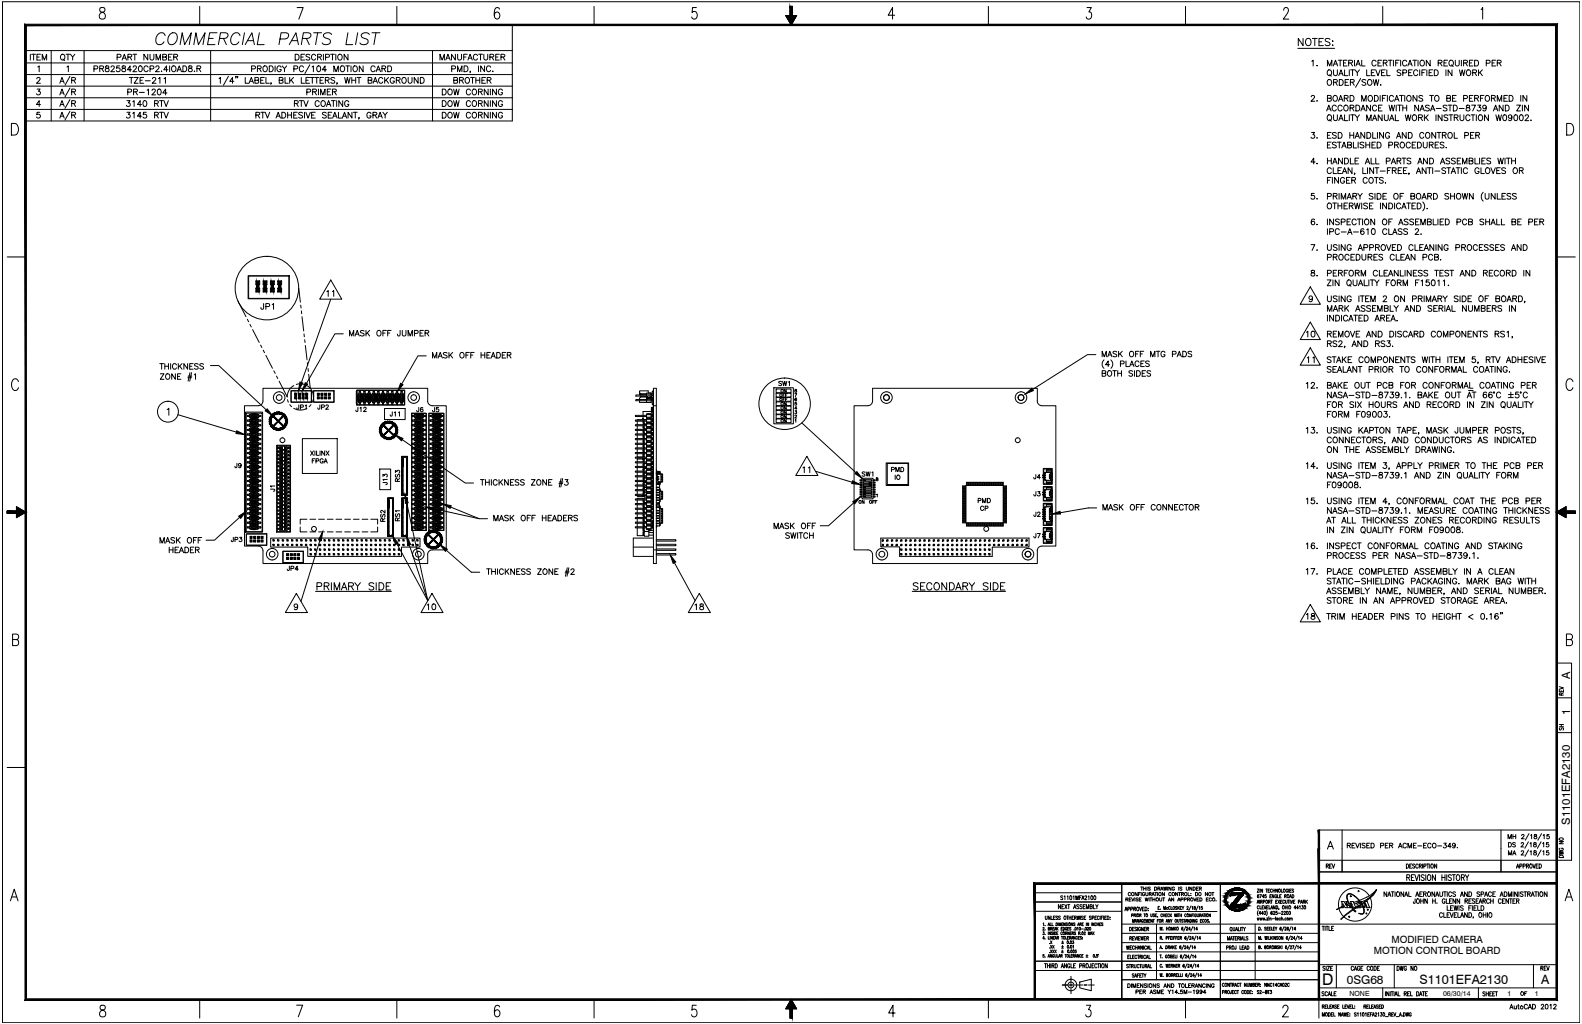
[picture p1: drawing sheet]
<svg xmlns="http://www.w3.org/2000/svg" width="864mm" height="559mm" viewBox="0 0 864 559" stroke-linecap="round" stroke-linejoin="round" font-family="sans-serif">
<defs><g id="words">
<text font-size="8.8" x="722" y="538">D</text>
<g font-size="7">
<text x="775" y="537">S1101EFA2130</text>
<text x="841" y="537">A</text>
</g>
<text font-size="6.6" x="735" y="537">0SG68</text>
<g font-size="6.3">
<text x="857" y="371" transform="rotate(-90 857 371)">A</text>
<text x="857" y="390" transform="rotate(-90 857 390)">1</text>
<text x="857" y="450" transform="rotate(-90 857 450)">S1101EFA2130</text>
</g>
<g font-size="5.5">
<text x="760" y="515">MODIFIED CAMERA</text>
<text x="750" y="521">MOTION CONTROL BOARD</text>
</g>
<g font-size="3.9">
<text x="737" y="544">NONE</text>
<text x="788" y="544">06/30/14</text>
<text x="823" y="543">1</text>
<text x="838" y="543">1</text>
</g>
</g></defs>
<!-- layer: 0 -->
<g fill="none" stroke="#000" stroke-width=".55">
<path d="M1 1h861v557h-861zM55 4v2a2.3 2.3 0 0 1 2 2 2.3 2.3 0 0 1-1 2 2 2 0 0 1-2-2 2 2 0 0 1 3-2 1.3 1.3 0 0 0-1-2zM109 3v11M162 4h3l-2 6M217 3v11M273 5l-2-1a4 4 0 0 0 0 6 1.9 1.9 0 0 0 2-2 1.9 1.9 0 0 0-2-1l-1 1M324 3v11M380 4h-2v3a1.8 1.8 0 0 1 3 1 1.8 1.8 0 0 1-3 2v-1M431 3h2v6h2l-3 5-3-5h2zM488 8h-3l2-4v6M540 3v11M593 4h3l-2 3a1.8 1.8 0 0 1 2 2 1.8 1.8 0 0 1-3 0"/>
<path d="M647 3v11M701 6v-1a1.4 1.4 0 0 1 2-1 1.5 1.5 0 0 1 0 3l-2 3h3M720 14h130v455M755 3v11M808 5l1-1v6M14 28h266M6 67a3 3 0 0 1 4 4 3 3 0 0 1-4 3zM855 67a3 3 0 0 1 4 4 3 3 0 0 1-4 3zM4 140h10M135 150h23v13h-23zM136 151h22v12h-22zM140 157h2l-1 1"/>
<path d="M140 157v2M140 153v1M140 157v1M140 155h2h-1M140 159h2M141 154l1-1h-2v2M142 157v2h-1M142 153v2M144 153v1M144 157h2M144 158v-1v2M144 155h2h-1"/>
<path d="M145 159h1h-2M145 158l1-1v2M145 154l1-1v2M146 153h-2v2M148 157h2M148 153h2M148 154v-1v2M148 158v-1v2M149 155h1h-2M149 154l1-1v2M149 159h1h-2M149 158l1-1v2"/>
<path d="M152 157h2M152 153h2M152 154v-1v2M152 158v-1v2M153 155h1h-2M153 154l1-1v2M153 159h1h-2M153 158l1-1v2M163 157l1 8M181 153l6 10h-12zM715 157l6 9h-11zM850 140h10"/>
<path d="M130 164l4 9M135 174l1 2M136 177l1 1M138 180l3 7M164 167v1M165 170v1M165 173l1 8M181 163l-16 46M715 176l6 9h-11zM87 198h2M88 198v3M90 198v3"/>
<path d="M90 200h2M92 198v3M93 198v3M96 199a1.1 1.1 0 0 0-1-1 1.1 1.1 0 0 0-1 2 1.1 1.1 0 0 0 1 1 1.1 1.1 0 0 0 1 0M97 198v3M98 200l1 1M99 198l-2 2M102 198v3l-2-3v3M104 200h1M105 198h-1v3h1M108 199h-2l2 1v1h-1h-1M111 199l-1-1-1 1 2 2h-1h-1"/>
<path d="M115 199h4l26 25M142 188l1 2M144 191v2M145 194l4 7M166 182v2M166 185l1 2M167 189l1 7M168 198v2M187 182h-4l-16 27M191 183v-3l1 3 1-3v3M194 183l1-3 1 3M194 182h2"/>
<path d="M199 181l-1-1-1 1 2 1-1 1h-1M200 180v3M201 182l1 1M202 180l-2 2M209 182h1M211 180h-2v3M212 182h1M214 180h-2v3M218 180v3h-1v-1M220 180v3h1l1-3M223 183v-3l1 3 1-3v3M226 182h2v-1l-2-1v3"/>
<path d="M229 182h1M231 180h-2v3h2M232 182h2v-1l-2-1v3M233 194h-5l-9 16M233 182l1 1M236 195v-3l1 3 1-3v3M239 195l1-3 1 3M240 194h1M244 193l-1-1-1 1 2 1-1 1h-1M245 192v3M246 194l1 1M247 192l-2 2"/>
<path d="M254 194h1M256 192h-2v3M257 194h1M259 192h-2v3M263 194h2M263 192v3M265 192v3M266 194h1M268 192h-2v3h2M268 195l1-3 1 3M269 194h1M271 192h1a1.6 1.6 0 0 1 1 2 1.6 1.6 0 0 1-1 1h-1z"/>
<path d="M274 194h1M276 192h-2v3h2M277 194h2v-1l-2-1v3M278 194l1 1M598 194h-4l-30 19M602 195v-3l1 3 1-3v3M603 196a3 3 0 0 0 0 5M605 195l1-3 1 3M605 194h2M606 199h-2l1-2v3M606 196a3 3 0 0 1 0 5M610 192h-1h-1l2 2-1 1-1-1"/>
<path d="M611 192v3M611 193l2 2M612 199l1-1h1l-2-1v3M613 192l-2 2M615 197v3h1M617 199h2M620 193h1M622 192h-2v3M622 198a1.1 1.1 0 0 0-2-1 1.1 1.1 0 0 0 0 1v1a1.1 1.1 0 0 0 0 1 1.1 1.1 0 0 0 2-1M622 193h2M623 198h1M624 192h-2v3"/>
<path d="M625 197h-2v3h2M627 197h-2l2 2v1h-2M628 195v-3l1 3 1-3v3M631 192h2M632 192v3M636 192a1.1 1.1 0 0 0-1 0 1.1 1.1 0 0 0-1 1v1a1.1 1.1 0 0 0 1 1 1.1 1.1 0 0 0 1-1h-1M640 193h2v-1h-2v3M643 195l1-3 1 3M643 194h1M646 192h1a1.6 1.6 0 0 1 1 1 1.6 1.6 0 0 1-1 2h-1zM651 192h-1h-1l1 2h1l-1 1-1-1M715 190l6 9h-11z"/>
<path d="M10 208a1.9 1.9 0 0 0-2-1 1.9 1.9 0 0 0-2 2v2a1.9 1.9 0 0 0 2 2 1.9 1.9 0 0 0 2-1M88 204h2l-2 3h2M96 204v3l-2-3v3M97 205h1M99 204h-2v3h2M103 206h2M103 205h2M104 203l-1 5M105 203l-1 5M106 205l1-1v3M149 202l1 2M151 205l1 2"/>
<path d="M152 208l5 9 1-4 2-3M157 218v2M159 213h11v7h-11zM159 213h11v6h-11zM161 217h1M161 215h.1M161 217v1M161 217h.1M161 215h1M161 217l1 1M162 215h-1v1M162 217h.1"/>
<path d="M162 215v1M163 217h1M163 215h.1M163 217h.1M163 215h1M163 209l-1 1M164 217l-1 1M164 217v1M164 215v1M164 215h-1v1M165 209l1 1M165 215h1"/>
<path d="M165 217h1M165 215h.1M165 217h.1M166 215l-1 1M166 215v1M166 217l-1 1M166 217v1M167 215h1M167 217h1M167 215h.1M167 217h.1M168 210l2 3 1 4"/>
<path d="M168 215l-1 1M168 215v1M168 217l-1 1M168 217v1M168 201v2M169 204v8M171 218l-1 2M171 213h11v7h-11zM171 217h.1M171 213h11v6h-11zM173 217h1M173 215h.1"/>
<path d="M173 217v1M173 217h.1M173 215h1h-1zM173 217h1h-1zM173 215h1M173 217l1 1M173 217h1h-1M174 215h-1M174 217h-1M174 215h.1M174 215h-1v1M174 217v1v-1"/>
<path d="M174 215v1M175 217h1M175 215h.1M175 217h1h-1zM175 215h1h-1zM175 217h.1M175 215h1M176 215h-1M176 217h.1M176 217h-1M176 215h.1M176 217l-1 1"/>
<path d="M176 217v1M176 215v1M176 215h-1v1M177 215h1M177 217h1M177 215h1h-1zM177 217h1h-1zM177 215h.1M177 217h.1M177 217h1h-1M178 217v1h-1M178 217h-1"/>
<path d="M178 215h.1M178 217v1M178 215l-1 1M178 215v1M179 215h1M179 217h1M179 215h1h-1zM179 217h1h-1zM179 215h.1M179 217h.1M180 217h.1M180 215h.1"/>
<path d="M180 217v1h-1M180 217v1M180 215l-1 1M180 215v1M194 214v6M195 213h26v8h-26zM195 217h.1M195 217h1M195 216v2M196 215v2v-1M196 218v1M196 218h1"/>
<path d="M196 217h1M196 215v1M196 219h1M196 215h1M196 218h.1M196 217h-1M196 217h.1M196 214h1M196 219h.1M196 214v1M196 216h.1M196 220h.1"/>
<path d="M196 216h1M197 216h.1M197 219h.1M197 214v1M197 218v1M197 220h.1M197 217h.1M197 217h1M197 215v1M197 215v2v-1M197 217v-2h-1l-1 2M197 217v3h-1l-1-3"/>
<path d="M197 216h1M197 218h1M198 217h-1M198 217h.1M198 217h1M198 215l1 1M198 218h1M198 219h2M198 215h2M198 215v2M198 218v1M198 218h2"/>
<path d="M199 214h.1M199 216l-1 1h2M199 219h.1M199 214v1M199 216h.1M199 218v1M199 220h.1M199 218h.1M199 219h-1M199 218h1v1h-1M199 217h1M199 217h.1"/>
<path d="M200 217h.1M200 217h-1M200 215v2l-1-1M200 215l-1 1M200 217v-2h-2v2M200 217v3h-2v-3M200 216h.1M200 218h.1M200 217h1M201 215v2v-1M201 218h1M201 218v1h1"/>
<path d="M201 217h2M201 218h.1M201 217h-1M201 217h.1M201 214h1M201 219h.1M201 214v1M201 216h.1M201 218v1M201 220h.1M201 219h1M201 216h1"/>
<path d="M202 216h.1M202 219h.1M202 214v1M202 218v1M202 220h.1M202 217h1M202 217h.1M202 215h-1v1M202 215v2v-1M202 215v1M203 217l-1-2h-1l-1 2M203 217l-1 3h-1l-1-3"/>
<path d="M203 217h.1M203 216h.1M203 218h.1M203 217h1M203 217h2M203 219h2M203 215v2M203 218v1M204 217h.1M204 214h.1M204 216l-1-1h2l-1 1M204 219h.1"/>
<path d="M204 214v1M204 216h.1M204 218v1M204 220h.1M204 218h.1M204 219h-1M204 216l-1 1M204 219h1M204 217h1M205 217h-1M205 217h.1M205 215v2l-1-1"/>
<path d="M205 218h-2h1M205 218v1M205 218h-1M205 217v-2h-2v2M205 217v3h-2v-3M205 216h1M205 218h1M206 217h.1M206 215v2v-1M206 217h2M206 219h1M206 218v1"/>
<path d="M206 214h1M206 216v-1h1v1M206 219h.1M206 214v1M206 216h.1M206 220h.1M206 218h1M206 216h1M207 216h.1M207 219h.1M207 214v1M207 218v1"/>
<path d="M207 220h.1M207 217h1M207 217h.1M207 215v2v-1M207 218h-1M207 218h.1M208 217l-1-2h-1v2M208 217l-1 3h-1v-3M208 217h.1M208 216h.1M208 218h.1M208 217h1"/>
<path d="M208 217h-1M208 215v2l1-1M208 215h2l-1 1M208 217h2M208 218h2M208 215l1 1M208 218h1M208 218v1M209 217h.1M209 214h.1M209 219h.1M209 214v1"/>
<path d="M209 216h.1M209 218v1M209 220h.1M209 218h.1M209 219h-1M209 219h1M209 217h1M210 217h.1M210 217h1M210 218v1h-2M210 215v2l-1-1M210 218h-1"/>
<path d="M210 217v-2h-2v2M210 217v3h-2v-3M210 216h1M210 218h1M211 217h.1M211 217h2M211 219h1M211 215h1M211 218h1M211 214h1M211 216v-1v2M211 218v1"/>
<path d="M211 219h.1M211 214v1M211 216h.1M211 220h.1M211 216h1M211 216v1M212 216h.1M212 219h.1M212 214v1M212 218v1M212 220h.1M212 217h1"/>
<path d="M212 217h.1M212 215v2v-1M212 215v1M212 218h.1M213 217l-1-2h-1v2M213 217l-1 3h-1v-3M213 217h.1M213 216h.1M213 218h.1M213 217h1M213 217h-1M213 215v2l1-1"/>
<path d="M213 217h2M213 219h2M213 215h2M213 218h2M213 215l1 1M213 218h1M213 218v1M214 217h-1M214 217h.1M214 214h.1M214 219h.1M214 214v1"/>
<path d="M214 216h.1M214 218v1M214 220h.1M214 218h.1M214 219h-1M214 218h1v1M214 219h1M215 217h.1M215 217h1M215 215v2l-1-1M215 215l-1 1M215 217v-2h-2v2"/>
<path d="M215 217v3h-2v-3M215 216h1M215 218h1M216 217h.1M216 217h2M216 215v2v-1M216 219h2M216 218v1M216 214h1M216 216v-1h2l-1 1M216 219h.1M216 214v1"/>
<path d="M216 216h.1M216 220h.1M216 219h1M216 218h1M216 216h1M217 216h.1M217 219h.1M217 218h1v1M217 214v1M217 218v1M217 220h.1M217 219h1"/>
<path d="M217 217h1M217 217h.1M218 218h-2M218 215v2l-1-1M218 217h1M218 217l-1-2h-1v2M218 217l-1 3h-1v-3M218 217h.1M218 216h.1M218 218h.1M218 217h2M218 215v2l1-1"/>
<path d="M218 215h2M218 215l1 1M218 218v1M219 217h.1M219 214h1M219 219h.1M219 214v1M219 216h.1M219 218v1M219 220h.1M219 219h1M219 218h1"/>
<path d="M219 216h1M219 219h-1M220 216h.1M220 219h.1M220 218v1h-2M220 214v1M220 218v1M220 220h.1M220 217h.1M220 218h-2h1M220 215v2v-1M220 215v1"/>
<path d="M220 217v-2h-1l-1 2M220 217v3h-1l-1-3M220 218h.1M220 216v2M349 214v2M350 216h.1M350 215h3M350 215h.1M350 215l-1 1M350 215v1M353 216h-6h6M353 218h-6v1h6"/>
<path d="M353 217h.1M353 217h-3l-1 1M353 219v1M353 215h2M353 219h2M353 217v2M353 217h1M353 217v-1h2v1M353 217v1h2v-1M353 217h1h-1M354 215v-2h-5l1 2M354 214h2v1"/>
<path d="M354 217h1M355 217h.1M355 217h-1h1M355 217h-1M355 219h1M355 218l2 1M355 215v2M355 215h-2v2M355 217v3h-6v-1M356 217l1 1M356 218h.1M356 217h1"/>
<path d="M356 216v2M356 215h.1M356 216h1M356 214v1h-1M356 219v1M356 213l1 1zM356 218h1M357 215l-2 1M357 214v6M357 214h.1M357 219h.1M357 212h1v96h-1z"/>
<path d="M422 212h11v19h-11zM424 212h8v2h-8zM424 215h8v2h-8zM424 217h8v2h-8zM424 219h8v2h-8zM602 204h1l1-1-2-1v3h2v-1h-1M607 202h2M608 202v3M610 202v3M610 204h2M612 202v3M617 200l1-3 1 3"/>
<path d="M618 203v-1l-2 1 2 1v1h-2M619 202v3M620 202h1a1.6 1.6 0 0 1 2 2 1.6 1.6 0 0 1-2 1h-1zM623 204h2M625 202h-2v3h2M628 203l-2-1v1l2 1v1h-1h-1M802 213h2M859 208a1.9 1.9 0 0 0-3-1 1.9 1.9 0 0 0-1 2v2a1.9 1.9 0 0 0 1 2 1.9 1.9 0 0 0 3-1M91 223h1v4M97 226l32 10M133 221h8h2l1-2v-7h89v7l1 2h2h8v79h-8l-2 1v1l-1 6h-89v-7l-1-2-2-1h-8zM134 225h9v65h-9z"/>
<path d="M135 232h1M135 234h1M135 235h1M135 237h1M135 239h1M135 240h1M135 227h1M135 230h1M135 229h1M135 227h.1M135 229v1M135 232h.1"/>
<path d="M135 234v1M135 237h.1M135 239v1M137 231h1M137 231v1M137 228h1M137 226v2M137 229v1M137 231v2M137 234v1M137 236v2M137 239v1"/>
<path d="M137 226h1M137 233h1M137 226v1M137 240h1M137 230h1M137 237v1h1M137 235h1M137 232h1M137 237h1M137 227h1M137 232h.1M137 232v1"/>
<path d="M137 227v1M138 227h-1M138 229h-1v1M138 234h-1v1M138 237h-1M138 239h-1v1M138 227v-1v2M138 234v1M138 239v1M138 227h.1M138 229v1M138 232h.1"/>
<path d="M138 237h.1M138 227v1M138 230h.1M138 237v1M138 226h1M138 228h.1M138 231h.1M138 233v1M138 236h.1M138 238v1M138 239h-1M138 231v2v-1"/>
<path d="M138 229h-1M138 236h-1v1M138 234h-1M138 231v1M138 236v2M138 229h.1M138 236v1M138 239h-2v1l3 1M138 236h3v2h-2M138 236h-2v2h3M138 226h3v2h-2M138 226h-2v2h3"/>
<path d="M138 231h-2v2h3M138 234h-2v1l3 1M138 228l-2 1v1l3 1M138 235h1M138 238h1M138 232h1M138 234h1M138 227h1M138 230h1M138 239h1M138 228h1M138 231h1"/>
<path d="M138 226v1M138 228v1M138 234h.1M138 238h.1M138 239h.1M138 233h1M139 236h.1M139 228v1M139 238v1M139 233h-1M139 230v1M139 235l-1 1"/>
<path d="M139 236v1M139 226v1M139 230l-1 1M139 229h.1M139 228h-1M139 239h.1M139 228h.1M139 233h.1M139 234h.1M139 235v1M139 238h.1M139 226h.1"/>
<path d="M139 235h.1M139 231h.1M139 230h.1M139 234h-1M139 231l-1 1M139 239h2v1l-2 1M139 231h2v2h-2M139 228l2 1v1l-2 1M139 234h2v1l-2 1M139 227v1M139 232v1M139 228h2"/>
<path d="M139 235h2M139 226v2M139 229v1M139 231v2M139 234v1M139 236v2M139 239v1M139 233v1M140 230h-1h2M140 237l-1 1h2M140 232l-1 1h2M140 240h-1h2"/>
<path d="M140 232h.1M140 234h.1M140 237h.1M140 239h.1M140 240h.1M140 227h.1M140 229h.1M140 229v1M140 234v1M140 239v1M140 227l-1 1M140 235h-1"/>
<path d="M140 232l1-1v2M140 239h1v1h-1M140 237l1-1v2l-1-1M140 234h1v1h-1M140 232l1 1M140 227l1 1M141 229v1h-1M141 229h-2h1M141 236h-2l1 1M141 226h-2l1 1M141 234h-2h1M141 239h-2h1"/>
<path d="M141 231h-2l1 1M141 229h-1M141 226v2M141 226l-1 1M141 232h1M141 234h1M141 235h1M141 237h1M141 239h1M141 240h1M141 227h1M141 230h1"/>
<path d="M141 229h1M142 232h.1M142 227h.1M142 229v1M142 234v1M142 237h.1M142 239v1M158 221l1 1M160 223a7 7 0 0 0 8 0M165 239h19v19h-19zM170 221l-1 1M196 220h1"/>
<path d="M201 220h1M206 220h1M210 223h11v6h-11zM211 220h1M216 220h1M219 220h1M220 240l34 24h5M225 225h8v64h-8zM225 226h8v63h-8zM225 232h1M225 234h1M225 235h1"/>
<path d="M225 237h1M225 239h1M225 240h1M225 227h1M225 230h1M225 229h1M225 227h.1M225 229v1M225 232h.1M225 234v1M225 237h.1M225 239v1"/>
<path d="M227 228h1M227 226v2M227 229v1M227 231v2M227 234v1M227 236v2M227 239v1M227 239h1M227 239h.1M227 232v1h1M227 240h1M227 230h1"/>
<path d="M227 237v1h1M227 235h1M227 232h1M227 234h1M227 237h1M227 227h1M227 227v1M228 227h-1M228 229h-1v1M228 232h-1M228 237h-1M228 239h-1v1"/>
<path d="M228 237v-1v2v-1M228 227v-1v2v-1M228 232v-1v2v-1M228 227h.1M228 229v1M228 232h.1M228 234v1M228 237h.1M228 239v1M228 226h1M228 228h.1M228 231h.1"/>
<path d="M228 233v1M228 236h.1M228 238v1M228 234h-1M228 226h-1v1M228 231h-1v1M228 229h-1M228 236h-1v1M228 229h.1M228 234h.1M228 239h.1M228 239h-2v1l3 1"/>
<path d="M228 236h-2v2h3M228 226h3v2h-2M228 226h-2v2h3M228 231h-2v2h3M228 234h-2v1l3 1M228 228l-2 1v1l3 1M228 232l1 1M228 227l1 1M228 235h1M228 238h1M228 230h1M228 236h1"/>
<path d="M228 239h1M228 228h1M228 231h1M228 234h1M228 226v1M228 228v1M228 231v1M228 235v1M228 236v1M228 233h1M229 236h.1M229 228v1"/>
<path d="M229 238v1M229 231h.1M229 233h-1M229 236v1M229 226v1M229 234h.1M229 230l-1 1M229 238h-1M229 229h.1M229 228h-1M229 231v1M229 239h.1"/>
<path d="M229 238h.1M229 228h.1M229 226h.1M229 233h.1M229 235h.1M229 230h.1M229 230v1M229 235v1M229 239h2v1l-2 1M229 236h2v2h-2M229 231h2v2h-2M229 228l2 1v1l-2 1"/>
<path d="M229 234h2v1l-2 1M229 226v2M229 229v2M229 231v2M229 234v2M229 236v2M229 239v2M229 226h2M229 226l1 1M229 234h2M229 234h1M229 233v1"/>
<path d="M230 232l-1 1h2M230 240h-1h2M230 230h-1h2M230 237l-1 1h2M230 227l-1 1h2M230 235h-1h2M230 232h.1M230 234h.1M230 237h.1M230 239h.1M230 227h.1M230 229h.1"/>
<path d="M230 229v1M230 234v1M230 239v1M230 227l1-1v2l-1-1M230 234h1v1h-1M230 232l1-1v2l-1-1M230 239h1v1h-1M230 237l1-1v2M230 229h1v1M230 237l1 1M230 230h1M231 229h-2h1"/>
<path d="M231 236h-2l1 1M231 239h-2h1M231 231h-2l1 1M231 232h1M231 234h1M231 235h1M231 237h1M231 239h1M231 240h1M231 227h1M231 230h1M231 229h1"/>
<path d="M232 227h.1M232 229v1M232 232h.1M232 234v1M232 237h.1M232 239v1M234 225h8v64h-8zM234 226h8v63h-8zM235 232h1M235 234h1M235 235h1M235 237h1"/>
<path d="M235 239h1M235 240h1M235 227h1M235 230h1M235 229h1M235 227h.1M235 229v1M235 232h.1M235 234v1M235 237h.1M235 239v1M236 226v2"/>
<path d="M236 229v1M236 231v2M236 234v1M236 236v2M236 239v1M237 235h-1h2M237 227l-1 1h2M237 237l-1 1h2M237 230h-1h2M237 232l-1 1h2M237 232h.1M237 235h.1"/>
<path d="M237 237h.1M237 239h.1M237 240h.1M237 227h.1M237 230h.1M237 229h.1M237 229v1M237 239v1M237 240h-1M237 234v1M237 239h1v1h-1M237 232l1-1v2l-1-1"/>
<path d="M237 234h1v1h-1M237 227l1-1v2l-1-1M237 237l1-1v2l-1-1M237 229h1v1h-1M238 226h1M238 228h.1M238 231h.1M238 233v1M238 236h.1M238 238v1M238 236h-2l1 1M238 229h-2h1"/>
<path d="M238 239h-2h1M238 231h-2l1 1M238 226h-2l1 1M238 234h-2h1M238 226h-2v2h2M238 239h-2v1l2 1M238 228l-2 1v1l2 1M238 234h-2v1l2 1M238 236h-2v2h2M238 230h.1M238 238h.1M238 235h.1"/>
<path d="M238 232v1M238 227v1M238 237h1M238 226h.1M238 239h.1M238 234h.1M238 226v1M238 228v1M238 231v1M238 236v1M238 233h.1M238 235v1"/>
<path d="M238 239h1M238 231l1 1M238 229h1M238 230v1M238 226l1 1M238 234h1M238 238h1M238 228h1M238 231h1M238 229h.1M238 236h1M238 233h1"/>
<path d="M238 231h-2v2h2M238 236h3v2h-2M238 239h3v1l-2 1M238 226h3v2h-2M238 231h3v2h-2M238 234h3v1l-2 1M238 228l3 1v1l-2 1M239 226h-1M239 228l-1 1M239 234h-1M239 231h-1M239 236h-1"/>
<path d="M239 239h-1M239 236h1M239 226v2M239 229v2M239 231v2M239 234v2M239 236v2M239 239v2M239 236v1M239 228h.1M239 231h.1M239 233v1"/>
<path d="M239 236h.1M239 238v1M239 235h1M239 227v1h1M239 237v1h1M239 230h1M239 240h1M239 232v1h1M239 232h1M239 234h1M239 237h1M239 239h1"/>
<path d="M239 227h1M239 229h1M239 227h.1M239 229v1M239 232h.1M239 234v1M239 237h.1M239 239v1M240 227h-1M240 234v1h-1M240 237h-1M240 229v1"/>
<path d="M240 237v-1v2v-1M240 239v1M240 232v-1v2v-1M240 234v1M240 227v-1v2v-1M240 232h.1M240 231h-1v1M240 239h-1M240 229h-1M240 234h-1M240 226h-1v1M241 232h1"/>
<path d="M241 234h1M241 235h1M241 237h1M241 239h1M241 240h1M241 227h1M241 230h1M241 229h1M242 227h.1M242 229v1M242 232h.1M242 234v1"/>
<path d="M242 237h.1M242 239v1M348 230v2M348 232v2M348 235v2M348 237v2M348 240v2M348 229h.1M348 229h3M351 229h.1M351 228v1M351 228h.1"/>
<path d="M351 227v2M351 231h.1M351 233h.1M351 236h.1M351 239h.1M351 236h1M351 239h1M351 231h1M351 233h1M351 230v2M351 232v2M351 235v2"/>
<path d="M351 237v2M351 240v2M352 230v1h1M352 232v2h3M352 235v2h1M352 237v2h1M352 234h1h-6v1h6M352 237h1h-6h6M352 234h.1M352 237h.1M352 240v2M353 229h-6v1h6"/>
<path d="M353 227h-6h6M353 239h-6v1h6M353 234h2v2h-2zM353 231h2v2h-2zM353 232h-6h6M353 226h2v2h-2zM353 228h2v3h-2zM353 236h2M353 228h2M353 229h2M353 235h2M353 238h2"/>
<path d="M353 239h2M353 230h2M353 226h2M353 233h2M353 229h-1M353 228h.1M353 231h.1M353 233v1M353 236h.1M353 238v1M355 231h2M355 233h2"/>
<path d="M355 228h.1M355 231h.1M355 233v1M355 236h.1M355 238v1M355 236v2h-2v-2h4M355 239v2h-2v-2h4M355 229h2v1h-2M355 232h2h-1h1M355 232h2M355 235h2M355 237h2"/>
<path d="M355 239h2M355 240h2M355 227h2M355 231l-3 1M356 227l1 1M356 225h1M356 224v1M356 224h.1M356 220l1 1M356 227h1h-1zM356 239l1 1h-1zM356 234l1 1h-1z"/>
<path d="M356 225h.1M356 226h.1M356 229h.1M356 231h.1M356 234h.1M356 236v1M356 227v1M356 229v1M356 232h.1M356 234v1M356 239v1M356 222v1"/>
<path d="M356 223h.1M356 223v2M357 229h-1v1h1M357 237h-1h1M357 225h.1M357 221v1M357 236h-1l1 1M357 234h-1h1h-2M357 231h-1h1M357 229h-1h1M357 226h-1h1M357 225h-6v2"/>
<path d="M357 237h-2M357 221h1M357 221h.1M357 223l-1-1v3M357 223h-1h1M357 225v68M357 224v1M424 222h8v2h-8zM424 224h8v2h-8zM424 226h8v2h-8zM424 229h8v2h-8zM438 231l33 30"/>
<path d="M466 221h8h1l1-2v-7h90v7l1 2h2h7v77h-7l-2 1-1 2v7h-90v-5l-1-2-1-1h-8zM135 245h1M135 244h1M135 260h1M135 247h1M135 248h1M135 249h1M135 250h1M135 252h1M135 253h1M135 242h1M135 255h1"/>
<path d="M135 257h1M135 258h1M135 244v1M135 242h.1M135 247v1M135 249v1M135 252v1M135 255h.1M135 257v1M135 260h.1M137 251h1M137 254h1"/>
<path d="M137 254v1M137 241v2M137 244v2M137 246v2M137 249v2M137 251v2M137 254v2M137 257v1M137 259v2M137 251v1M137 248h1M137 255v1h1"/>
<path d="M137 245v1h1M137 253h1M137 250v1h1M137 242v1h1M137 258h1M137 245h1M137 250h1M137 242h1M137 255h1M138 244h-1v1M138 260h-1M138 247h-1v1"/>
<path d="M138 249h-1v1M138 252h-1v1M138 242h-1M138 255h-1M138 257h-1v1M138 242v-1v2M138 249v2M138 257v1M138 255v-1v2v-1M138 252v-1v2M138 260v-1v2v-1M138 242h.1"/>
<path d="M138 244v1M138 247v1M138 249v1M138 252v1M138 255h.1M138 260h.1M138 242v1M138 250v1M138 245v1M138 241h.1M138 243v1M138 246h.1"/>
<path d="M138 248v1M138 251h.1M138 253v1M138 256h.1M138 258v1M138 246h-1v1M138 246v2M138 244h-1M138 259h-1v1M138 249h-1M138 241h-1v1M138 257h-1"/>
<path d="M138 246v1M138 244v2M138 244h.1M138 249h-2v1l3 1M138 244h3v1l-2 1M138 244h-2v1l3 1M138 241h-2v2h3M138 254h-2v2h3M138 256l3 1v1h-2M138 256l-2 1v1h3M138 251l-2 1v1h3M138 246l-2 1v1h3"/>
<path d="M138 254h3v2h-2M138 253h1M138 243h1M138 255h1M138 250h1M138 258h1M138 248h1M138 245h1M138 240h1M138 247h1M138 246h1M138 251h1"/>
<path d="M138 249h1M138 241h1M138 241v1M138 248h.1M138 249h.1M138 251v1M138 254h.1M138 256v1M138 259v1M138 256h1M138 248l1 1M139 256h-1"/>
<path d="M139 251v1M139 246v1M139 248h-1M139 241v1M139 258v1M139 243v1M139 253v1M139 258h-1M139 255l-1 1M139 259v1M139 244h.1M139 257h.1"/>
<path d="M139 253h-1M139 243h-1M139 240l-1 1M139 252h.1M139 242h.1M139 250l-1 1M139 254h.1M139 249h.1M139 253h.1M139 251h.1M139 245h.1M139 248h.1"/>
<path d="M139 246h.1M139 258h.1M139 240v1M139 243h.1M139 245v1M139 250v1M139 255v1M139 256v1M139 259h.1M139 255h.1M139 250h.1M139 240h.1"/>
<path d="M139 241h.1M139 256h.1M139 247h.1M139 247h-1M139 248v1M139 249h2v1l-2 1M139 246l2 1v1h-2M139 259h-3v2h3M139 241h2v2h-2M139 259h2v2h-2M139 251l2 1v1h-2M139 251h2"/>
<path d="M139 259h2M139 251l1 1M139 258h2M139 241v2M139 244v2M139 246v2M139 249v2M139 251v2M139 254v2M139 257v1M139 259v2M139 259l1 1"/>
<path d="M140 245l-1 1h2M140 253h-1h2M140 242l-1 1h2M140 248h-1h2M140 255l-1 1h2M140 244h.1M140 260h.1M140 247h.1M140 249h.1M140 252h.1M140 242h.1M140 255h.1"/>
<path d="M140 257h.1M140 244v1M140 247v1M140 249v1M140 252v1M140 257v1M140 250l-1 1M140 258h-1M140 247l1-1v2h-1M140 244h1v2l-1-1M140 252l1-1v2h-1M140 260l1-1v2"/>
<path d="M140 257h1v1h-1M140 250l1 1M140 242l1 1M141 254v2l-1-1M141 244h-2h1M141 241h-2l1 1M141 249h-2h1M141 257h-2h1M141 246h-2l1 1M141 254h-2l1 1M141 254l-1 1M141 241v2"/>
<path d="M141 249v2M141 249h-1M141 241l-1 1M141 245h1M141 244h1M141 260h1M141 247h1M141 248h1M141 249h1M141 250h1M141 252h1M141 253h1"/>
<path d="M141 242h1M141 255h1M141 257h1M141 258h1M142 242h.1M142 244v1M142 247v1M142 249v1M142 252v1M142 255h.1M142 257v1M142 260h.1"/>
<path d="M151 243h8v47h-8zM151 243h7v47h-7zM152 244v1M152 246v1M152 248v1M152 250v1M152 252v1M152 254v1M152 245h.1M152 244h.1M152 247h.1M152 246h.1"/>
<path d="M152 249h.1M152 248h.1M152 251h.1M152 250h.1M152 253h.1M152 252h.1M152 255h.1M152 254h.1M152 257h1M152 255h1M152 253h1M152 252h1"/>
<path d="M152 245h1M152 244h1M152 247h1M152 246h1M152 249h1M152 248h1M152 251h1M152 250h1M152 254h1M152 259h1M153 256l-2 1h1M153 258l-2 1h1"/>
<path d="M153 248h4v1h-4zM153 254h4v1h-4zM153 252h4v1h-4zM153 244h4v1h-4zM153 246h4v1h-4zM153 250h4v1h-4zM153 256h4v1h-4zM153 258h4v1h-4zM153 260h4v1h-4zM153 245v1M153 247v1M153 249v1"/>
<path d="M153 251v1M153 253v1M153 255v1M153 257v1M153 259v1M153 254l1 1M153 249v-1h1v1M153 255v-1h1v1M153 246h1v1h-1zM153 244h1v1h-1zM153 250h1v1h-1zM153 259v-1h1v1"/>
<path d="M153 256v1h1M153 256h1v1M153 249h1M153 259h1M153 253h1M153 246h1M153 248h.1M153 250h.1M153 255h1M153 256l1 1M153 258l1 1M153 247v-1l1 1"/>
<path d="M153 254l1 1zM153 244l1 1M153 250l1 1M153 252v1M153 252h.1M153 244h.1M153 246h.1M153 245h1M153 247h1M153 248h1M153 249h.1M153 253h.1"/>
<path d="M153 245h.1M153 247h.1M153 257h.1M153 259h.1M154 246l-1 1M154 257h-1M154 259h-1M154 244h.1M154 253h.1M154 255h.1M154 254h.1M154 252h.1"/>
<path d="M154 251h.1M154 248h.1M154 250h.1M154 257h.1M154 249h.1M154 259h.1M154 247h.1M154 245h-1M154 245h.1M154 246h.1M154 249h-1M154 248v1"/>
<path d="M154 251h-1M154 255h-1M154 246v1M154 250v1M154 254v1M154 244l-1 1M154 248l-1 1M154 250h-1l1 1M154 252l-1 1M154 244v1M154 252v1M154 256l-1 1"/>
<path d="M154 258l-1 1M154 256v1M154 258v1M154 252h-1v1M154 256h.1M154 258h.1M154 245v1M154 247v1M154 249v1M154 251v1M154 253v1M154 255v1"/>
<path d="M154 257v1M154 259v1M155 245v1M155 247v1M155 249v1M155 251v1M155 253v1M155 255v1M155 257v1M155 259v1M155 246h1M155 254h1"/>
<path d="M155 252h1M155 258h1M155 256h1M155 247h1M155 250h1M155 257h1M155 251h1M155 244h1M155 248h1M155 246v1M155 254v1M155 244h.1"/>
<path d="M155 244v1M155 252h.1M155 252v1M155 246h.1M155 250h.1M155 250v1M155 248h.1M155 248v1M155 256v1M155 258v1M155 245h.1M155 247h.1"/>
<path d="M155 258l1 1M155 256l1 1M156 244l-1 1M156 248l-1 1M156 254l-1 1M156 259h-1M156 244h.1M156 253h.1M156 255h.1M156 254h.1M156 251h.1M156 248h.1"/>
<path d="M156 257h.1M156 249h.1M156 259h.1M156 247h.1M156 245h.1M156 257h-1M156 246l-1 1M156 250l-1 1M156 252v1M156 252l-1 1M156 245h-1M156 254v1"/>
<path d="M156 256l-1 1M156 258l-1 1M156 244v1M156 246v1M156 248v1M156 250v1M156 255h-1M156 249h-1M156 253h-1M156 258v1M156 252h.1M156 256v1"/>
<path d="M156 250h.1M156 245v1M156 247v1M156 249v1M156 251v1M156 253v1M156 255v1M156 257v1M156 259v1M157 257h1M157 255h1M157 253h1"/>
<path d="M157 252h1M157 245h1M157 244h1M157 247h1M157 246h1M157 249h1M157 248h1M157 251h1M157 250h1M157 254h1M157 256h1M157 258h1"/>
<path d="M157 259h1M158 244v1M158 246v1M158 248v1M158 250v1M158 252v1M158 254v1M158 256v1M158 258v1M158 244h.1M158 245h.1M158 246h.1"/>
<path d="M158 247h.1M158 248h.1M158 249h.1M158 250h.1M158 251h.1M158 252h.1M158 253h.1M158 254h.1M158 255h.1M158 256h.1M158 257h.1M158 258h.1"/>
<path d="M158 259h.1M207 256h6v11h-6zM219 249h3v21h-3zM220 255h.1M220 254v1M220 254h.1M220 253v1M220 253h.1M220 252v1M220 252h.1M220 251v1M220 251h.1"/>
<path d="M220 252v2M220 254v3M220 252v-3h2v8M220 257v5M220 250v1M220 253v16M221 249h.1M221 249l-1 1M221 249l1 1M222 257v5M222 250v19M225 245h1"/>
<path d="M225 244h1M225 260h1M225 247h1M225 248h1M225 249h1M225 250h1M225 252h1M225 253h1M225 242h1M225 255h1M225 257h1M225 258h1"/>
<path d="M225 244v1M225 242h.1M225 247v1M225 249v1M225 252v1M225 255h.1M225 257v1M225 260h.1M227 241v2M227 244v2M227 246v2M227 249v2"/>
<path d="M227 251v2M227 254v2M227 257v1M227 259v2M227 248h1M227 255v1h1M227 245v1h1M227 253h1M227 250v1h1M227 242v1h1M227 258h1M227 245h1"/>
<path d="M227 250h1M227 242h1M227 255h1M227 257h1M227 255h.1M228 244h-1v1M228 260h-1M228 247h-1v1M228 249h-1v1M228 252h-1v1M228 242h-1M228 244v2v-1"/>
<path d="M228 252v-1v2M228 242v-1v2v-1M228 249v2v-1M228 257v1M228 247v-1v2M228 255v-1v2v-1M228 242h.1M228 244v1M228 247v1M228 249v1M228 252v1M228 255h.1"/>
<path d="M228 260h.1M228 258h.1M228 241h.1M228 243v1M228 246h.1M228 248v1M228 251h.1M228 253v1M228 256h.1M228 258v1M228 249h-1M228 241h-1v1"/>
<path d="M228 259v2v-1M228 257h-1M228 246h-1v1M228 254h-1v1M228 244h-1M228 259h-1v1M228 251h-1v1M228 259v1M228 249h-2v1l3 1M228 244h-2v1l3 1M228 241h-2v2h3M228 254h-2v2h3"/>
<path d="M228 256l-2 1v1h3M228 251l-2 1v1h3M228 243h1M228 255h1M228 250h1M228 240h1M228 258h1M228 248h1M228 245h1M228 253h1M228 242h1M228 254h1"/>
<path d="M228 244h1M228 256h1M228 251h1M228 249h1M228 241h1M228 240v1M228 241v1M228 244h.1M228 245v1M228 246v1M228 249h.1M228 251v1"/>
<path d="M228 254h.1M228 256v1M228 248l1 1M229 256h-1M229 251v1M229 246v1M229 248h-1M229 241v1M229 258v1M229 243v1M229 253v1M229 259v1"/>
<path d="M229 244h.1M229 257h.1M229 253h-1M229 243h-1M229 252h.1M229 250l-1 1M229 254h.1M229 249h.1M229 258h-1M229 255l-1 1M229 247h.1M229 253h.1"/>
<path d="M229 251h.1M229 245h.1M229 248h.1M229 246h.1M229 243h.1M229 259h.1M229 255h.1M229 250h.1M229 240h.1M229 258h.1M229 242h.1M229 241h.1"/>
<path d="M229 256h.1M229 240v1M229 245v1M229 250v1M229 255v1M229 256v1M229 242h-1M229 248v1M229 259h-3v2h3M229 246l-3 1v1h3M229 249h2v1l-2 1M229 244h2v1l-2 1"/>
<path d="M229 246l2 1v1h-2M229 241h2v2h-2M229 259h2v2h-2M229 251l2 1v1h-2M229 256l2 1v1h-2M229 254h2v2h-2M229 251v2M229 241v2M229 244v2M229 246v2M229 249v2M229 254v2"/>
<path d="M229 257v1M229 259v2M230 248h-1h2M230 245l-1 1h2M230 253h-1h2M230 242l-1 1h2M230 250l-1 1h2M230 258h-1h2M230 244h.1M230 260h.1M230 247h.1M230 249h.1"/>
<path d="M230 252h.1M230 253h.1M230 242h.1M230 255h.1M230 257h.1M230 255l-1 1h2M230 244v1M230 247v1M230 249v1M230 252v1M230 257v1M230 249h1v2l-1-1"/>
<path d="M230 242l1-1v2l-1-1M230 257h1v1h-1M230 247l1-1v2h-1M230 255l1-1v2l-1-1M230 244h1v2l-1-1M230 252l1-1v2h-1M230 260l1-1v2l-1-1M231 244h-2h1M231 251h-2l1 1M231 259h-2l1 1M231 241h-2l1 1M231 249h-2h1"/>
<path d="M231 257h-2h1M231 246h-2l1 1M231 254h-2l1 1M231 245h1M231 244h1M231 260h1M231 247h1M231 248h1M231 249h1M231 250h1M231 252h1M231 253h1"/>
<path d="M231 242h1M231 255h1M231 257h1M231 258h1M232 242h.1M232 244v1M232 247v1M232 249v1M232 252v1M232 255h.1M232 257v1M232 260h.1"/>
<path d="M235 245h1M235 244h1M235 260h1M235 247h1M235 248h1M235 249h1M235 250h1M235 252h1M235 253h1M235 242h1M235 255h1M235 257h1"/>
<path d="M235 258h1M235 242h.1M235 244v1M235 247v1M235 249v1M235 252v1M235 255h.1M235 257v1M235 260h.1M236 248h2M236 241v2M236 244v2"/>
<path d="M236 246v2M236 249v2M236 251v2M236 254v2M236 257v1M236 259v2M236 240h2M237 258h-1h2M237 242l-1 1h2M237 250l-1 1h2M237 253h-1h2M237 245l-1 1h2"/>
<path d="M237 255l-1 1h2M237 245h.1M237 247h.1M237 248h.1M237 250h.1M237 252h.1M237 253h.1M237 242h.1M237 255h.1M237 258h.1M237 247v1M237 252v1"/>
<path d="M237 248h-1M237 257v1M237 249v1M237 244v1M237 260h.1M237 255l1-1v2l-1-1M237 247l1-1v2h-1M237 257h1v1h-1M237 249h1v2l-1-1M237 242l1-1v2l-1-1M237 260l1-1v2l-1-1M237 252l1-1v2h-1"/>
<path d="M237 244h1v2l-1-1M238 241h.1M238 243v1M238 246h.1M238 248v1M238 251h.1M238 253v1M238 256h.1M238 258v1M238 251h-2l1 1M238 259h-2l1 1M238 244h-2h1"/>
<path d="M238 254h-2l1 1M238 246h-2l1 1M238 257h-2h1M238 241h-2l1 1M238 249h-2h1M238 254h-2v2h2M238 259h-2v2h2M238 256l-2 1v1h2M238 251l-2 1v1h2M238 244h-2v1l2 1M238 246l-2 1v1h2M238 241h-2v2h2"/>
<path d="M238 249h-2v1l2 1M238 253h.1M238 245h.1M238 248h.1M238 258h.1M238 255h.1M238 250h.1M238 240h.1M238 244h1M238 260h1M238 254h.1M238 244h.1"/>
<path d="M238 249h.1M238 259h.1M238 241v1M238 246v1M238 251v1M238 256v1M238 259v1M238 243h.1M238 247h1M238 255v1M238 249h1M238 254h1"/>
<path d="M238 250v1M238 242h1M238 252h1M238 240v1M238 245v1M238 257h1M238 253h1M238 252h.1M238 251h1M238 246h1M238 258h1M238 248h1"/>
<path d="M238 243h1M238 257h.1M238 242h.1M238 241h1M238 256h1M238 247h.1M238 254h3v2h-2M238 259h3v2h-2M238 256l3 1v1h-2M238 244h3v1l-2 1M238 251l3 1v1h-2M238 241h3v2h-2"/>
<path d="M238 246l3 1v1h-2M238 249h3v1l-2 1M239 249h-1M239 241l-1 1M239 251l-1 1M239 256l-1 1M239 244h-1M239 254h-1M239 259h-1M239 246l-1 1M239 241v2M239 244v2"/>
<path d="M239 246v2M239 249v2M239 251v2M239 254v2M239 257v1M239 259v2M239 241h.1M239 243v1M239 246h.1M239 248v1M239 251h.1M239 253v1"/>
<path d="M239 256h.1M239 258v1M239 258h1M239 250v1h1M239 242v1h1M239 253h1M239 245v1h1M239 255v1h1M239 248h1M239 244h1M239 260h1M239 247h1"/>
<path d="M239 249h1M239 252h1M239 242h1M239 255h1M239 257h1M239 242h.1M239 244v1M239 247v1M239 249v1M239 252v1M239 255h.1M239 260h.1"/>
<path d="M240 244v1h-1M240 247v1h-1M240 260h-1M240 249v1h-1M240 260v-1v2v-1M240 252v-1v2M240 244v2v-1M240 255v-1v2v-1M240 247v-1v2M240 257v1M240 242v-1v2v-1M240 249v2v-1"/>
<path d="M240 242h.1M240 252v1M240 255h.1M240 254h-1v1M240 246h-1v1M240 257h-1M240 249h-1M240 241h-1v1M240 244h-1M240 251h-1v1M240 259h-1v1M241 245h1"/>
<path d="M241 244h1M241 260h1M241 247h1M241 248h1M241 249h1M241 250h1M241 252h1M241 253h1M241 242h1M241 255h1M241 257h1M241 258h1"/>
<path d="M242 242h.1M242 244v1M242 247v1M242 249v1M242 252v1M242 255h.1M242 257v1M242 260h.1M348 248v1M348 242v2M348 245v2M348 253v2"/>
<path d="M348 255v2M348 258v2M348 251v1M348 249h3M348 251h3M351 249h.1M351 250v1M351 243h.1M351 245h.1M351 248h.1M351 251h.1M351 254h.1"/>
<path d="M351 256h.1M351 259h.1M351 246h.1M351 257h.1M351 241h.1M351 244h.1M351 250v2v-1M351 244v-2h1v2M351 254h1M351 253h1M351 251h1M351 244h1"/>
<path d="M351 247h1M351 250h2M351 248h1M351 258h1M351 249h1M351 259h1M351 241h1M351 245h1M351 256h1M351 245v2M351 248v1M351 253v2"/>
<path d="M351 255v2M351 258v2M352 253h1M352 255h1M352 258h1h-1v2M352 245v2M352 248v1M352 255v1M353 255v1M353 247h4h-1M353 257h-6v1h6M353 244h-6v1h6"/>
<path d="M353 255h-6h6M353 242h-6h6M353 252h-6v1h6M353 241h2v2h-2zM353 247h-6v1h6M353 260h-6h6M353 249h-6v1h6M353 246h2v2h-2zM353 249h2v2h-2zM353 244h2v2h-2zM353 251h2v2h-2zM353 254h2v2h-2z"/>
<path d="M353 252h2M353 254h2M353 245h2M353 243h2M353 259h2M353 244h2M353 258h2M353 248h2M353 257h2M353 240h2M353 249h2M353 241h.1"/>
<path d="M353 243v1M353 246h.1M353 248v1M353 251h.1M353 253v1M353 256h.1M353 258v1M355 254h2M355 251h2M355 256h2M355 241h.1M355 243v1"/>
<path d="M355 246h.1M355 248v1M355 251h.1M355 253v1M355 258v1M355 256h.1M355 259v4h-3v2M355 244h2v1h-2M355 252h2v1h-2M355 247h2l-1 1v-1h1M355 260h2h-2M355 248h2"/>
<path d="M355 249h2M355 250h2M355 242h2M355 255h2M355 257h2M355 258h2M355 253h1M355 250h-3v2M355 253h-3v2M355 244h2M355 245h2M356 248h.1"/>
<path d="M356 249h.1M356 250v1M356 253h.1M356 255l1 1M356 244h1M356 242h.1M356 247h.1M356 257l1 1h-1zM356 244l1 1M356 255h1h-1zM356 242h1M356 249l1 1h-1z"/>
<path d="M356 256h-4v1M356 252v1M356 245h.1M356 250h.1M356 255h.1M356 257v1M356 260h.1M356 258h.1M356 258h1M356 241v1M356 244h.1M357 245h-1"/>
<path d="M357 242h-1M357 252h-1v1l1-1M357 260h-1h1M357 253h-1M357 259h-4v2h3v-1M357 244h-1v1M357 258h-4v-2h2v2l1 1M357 259h-1M357 241h-4M358 258h.1M358 258h1M358 257v1"/>
<path d="M359 257h.1M359 258l-1 1M359 258h.1M359 259h.1M359 257v1M359 258v-1h1l1 2M359 258h1v1h-1l1-1M359 258h1M359 259v1h1h-1M360 258h.1M360 259h.1M361 259v4"/>
<path d="M361 260h1zM361 259h1v1M361 259h-2l-1 2M361 259h1M440 249l7 10h-13zM445 257l20 6M484 253h12v12h-12zM484 253h12v11h-12zM569 260v-1l1 1 1 1-1-1-1 1v-1M569 259h1M570 259v-3h4v8h-4v-3M570 260h.1"/>
<path d="M570 258l1 2-1-1M571 258h-1M571 256h2M571 256v2M571 257h3M571 256h3v2M573 259h1l-1 1M573 259v1M573 258h-2h-1M573 258h1M574 258h-1v1v2v1h-2l-1-1h-1M574 258v3"/>
<path d="M574 258v-2h-4v3M574 258v2h-1M4 279h5v-2l5 2-5 3v-2h-5zM4 279h10M135 278h1M135 277h1M135 268h1M135 267h1M135 272h1M135 273h1M135 263h1M135 262h1"/>
<path d="M135 270h1M135 280h1M135 275h1M135 265h1M135 262v1M135 265h.1M135 267v1M135 270h.1M135 272v1M135 275h.1M135 277v1M135 280h.1"/>
<path d="M137 274h1M137 266h1M137 269h1M137 269v1M137 262v1M137 264v2M137 267v1M137 269v2M137 272v1M137 274v2M137 277v1M137 279v2"/>
<path d="M137 267h1M137 267h.1M137 274v1M137 272h1M137 272h.1M137 264h1M137 264v1M137 270v1h1M137 278h1M137 263h1M137 260v1h1M137 268h1"/>
<path d="M137 275v1h1M137 273h1M137 260h1M137 270h1M137 280h1M137 275h1M137 265h1M137 280h.1M137 265v1M138 277h-1v1M138 267h-1v1M138 262h-1v1"/>
<path d="M138 270h-1M138 265h-1M138 275h-1M138 280v-1v2v-1M138 272v1M138 262v1M138 270v-1v2v-1M138 267v1M138 275v-1v2v-1M138 265h.1M138 270h.1M138 275h.1"/>
<path d="M138 277v1M138 280h.1M138 278h.1M138 261h.1M138 263v1M138 266h.1M138 269h.1M138 271h.1M138 274h.1M138 276v1M138 279h.1M138 264v2v-1"/>
<path d="M138 262h-1M138 277h-1M138 279h-1v1M138 264v1M138 277h.1M138 277h-2v1l3 1M138 271l-2 1v1l3 1M138 266l-2 1v1l3 1M138 261l-2 1v1h3M138 269h-2v2h3M138 265l1 1M138 270l1 1"/>
<path d="M138 260l1 1M138 278h1M138 268h1M138 272h1M138 263h1M138 275h1M138 265h1M138 266h1M138 261h1M138 271h1M138 277h1M138 269h1"/>
<path d="M138 261v1M138 263h.1M138 265v1M138 266v1M138 268v1M138 269v1M138 270v1M138 271v1M138 274v1M138 279v1M138 270h1M138 273h1"/>
<path d="M138 262h1M138 271l1 1M139 271h-1M139 274h.1M139 276v1M139 263v1M139 266v1M139 261v1M139 279v1M139 268v1M139 278l-1 1M139 267h.1"/>
<path d="M139 280h.1M139 276h-1M139 261h-1M139 274v1M139 273l-1 1M139 277h.1M139 276h.1M139 273h.1M139 272h.1M139 269h.1M139 263h.1M139 262h.1"/>
<path d="M139 261h.1M139 264h.1M139 266h.1M139 271h.1M139 273v1M139 278v1M139 279h.1M139 278h.1M139 268h.1M139 262h-1M139 269l-1 1M139 264l-1 1"/>
<path d="M139 272h-1M139 277h2v1l-2 1M139 264h2v2h-2M139 271l2 1v1l-2 1M139 266l2 1v1l-2 1M139 279h-3v2h3M139 261l2 1v1h-2M139 279h2v2h-2M139 269h2v2h-2M139 264h-3v2h3M139 274h2v2h-2M139 274h-3v2h3"/>
<path d="M139 271v1M139 260v1M139 265v1M139 270v1M139 275v1M139 262v1M139 264v2M139 267v1M139 269v2M139 272v1M139 274v2M139 277v1"/>
<path d="M139 279v2M139 262h2M139 262h1M140 268h-1h2M140 260l-1 1h2M140 275l-1 1h2M140 265l-1 1h2M140 273h-1h2M140 270l-1 1h2M140 263h-1h2M140 278h-1h2M140 278h.1"/>
<path d="M140 277h.1M140 267h.1M140 272h.1M140 262h.1M140 270h.1M140 280h.1M140 275h.1M140 265h.1M140 262v1M140 267v1M140 272v1M140 277v1"/>
<path d="M140 272h1v1h-1M140 280l1-1v2l-1-1M140 260l1 1M141 262v1h-1M141 269v2l-1-1M141 277v1h-1M141 274v2l-1-1M141 267v1h-1M141 267h-2h1M141 274h-2l1 1M141 264h-2l1 1M141 272h-2h1"/>
<path d="M141 279h-2l1 1M141 277h-2h1M141 269h-2l1 1M141 264v2l-1-1M141 262h-1M141 269l-1 1M141 277h-1M141 274l-1 1M141 267h-1M141 264l-1 1M141 278h1M141 277h1"/>
<path d="M141 268h1M141 267h1M141 272h1M141 273h1M141 263h1M141 262h1M141 270h1M141 280h1M141 275h1M141 265h1M142 262v1M142 265h.1"/>
<path d="M142 267v1M142 270h.1M142 272v1M142 275h.1M142 277v1M142 280h.1M151 269h.1M151 271h.1M151 276v1M151 279h2M151 269h2M151 271h2"/>
<path d="M152 261h1M152 263h1M153 272l-2 1h2M153 272h4v1h-4zM153 274l-2 1h2M153 276l-2 1h2M153 278l-2 1M153 260l-2 1h1M153 262l-2 1h1M153 264l-2 1h2M153 266l-2 1h2M153 268l-2 1"/>
<path d="M153 270l-2 1M153 268h4v1h-4zM153 270h4v1h-4zM153 280h4v1h-4zM153 274h4v1h-4zM153 266h4v1h-4zM153 276h4v1h-4zM153 262h4v1h-4zM153 264h4v1h-4zM153 278h4v1h-4zM153 261v1M153 263v1"/>
<path d="M153 265v1M153 267v1M153 269v1M153 271v1M153 273v1M153 275v1M153 277v1M153 279v1M153 272v1M153 260h1v1h-1zM153 274h1v1h-1zM153 272h1v1h-1z"/>
<path d="M153 278h1v1h-1zM153 264h1v1h-1zM153 277v-1h1v1M153 270h1v1h-1zM153 268v1h1M153 268h1v1M153 274v1M153 276v1M153 278v1M153 264v1M153 266v1M153 268v1"/>
<path d="M153 270v1M153 277h1M153 263h1M153 262l1 1M153 260l1 1M153 267h1M153 269h1M153 279h1M153 271h1M153 261h1M153 275h.1M153 261h.1"/>
<path d="M153 273h.1M153 277h.1M153 269h.1M153 267h.1M153 279h.1M153 271h.1M154 261h-1M154 265h.1M154 276h.1M154 278h.1M154 269h.1M154 271h.1"/>
<path d="M154 261h.1M154 263h.1M154 267h.1M154 273h.1M154 275h.1M154 263h-1M154 276v1M154 272l-1 1M154 274l-1 1M154 276l-1 1M154 278l-1 1M154 260l-1 1"/>
<path d="M154 262l-1 1M154 264h-1l1 1M154 266l-1 1M154 268l-1 1M154 270l-1 1M154 272v1M154 274v1M154 278v1M154 260v1M154 262v1M154 264v1M154 266v1"/>
<path d="M154 270v1M154 268v1M154 279h.1M154 266h-1v1h1M154 262h-1v1M154 272h.1M154 262h.1M154 270h.1M154 274h.1M154 264h.1M154 260h.1M154 266h.1"/>
<path d="M154 268h.1M154 261v1M154 263v1M154 265v1M154 267v1M154 269v1M154 271v1M154 273v1M154 275v1M154 277v1M154 279v1M155 261v1"/>
<path d="M155 263v1M155 265v1M155 267v1M155 269v1M155 271v1M155 273v1M155 275v1M155 277v1M155 279v1M155 266h1M155 270h1M155 278h1"/>
<path d="M155 260h1M155 264h1M155 268h1M155 276h1M155 262h1M155 272h1M155 274v1M155 264v1M155 276v1M155 274h1M155 274l1 1M155 267h1"/>
<path d="M155 264h.1M155 262v1l1-1M155 266v1M155 262v1M155 270v1M155 278v1M155 260v1M155 268v1M155 272v1M155 270l1 1M155 266l1 1M155 260l1 1"/>
<path d="M155 267h.1M155 269h.1M155 268l1 1M155 262l1 1M155 272l1 1M155 264l1 1M156 275h-1M156 273h.1M156 263h.1M156 275h.1M156 265h.1M156 277h.1"/>
<path d="M156 267h.1M156 269h.1M156 279h.1M156 271h.1M156 261h.1M156 261h-1M156 263h-1M156 271h-1M156 267h-1M156 279h-1M156 265h-1M156 273h-1"/>
<path d="M156 276l-1 1M156 269h-1M156 266l-1 1M156 268l-1 1M156 270l-1 1M156 260l-1 1M156 272l-1 1M156 264l-1 1M156 278l-1 1M156 274l-1 1M156 266v1M156 270v1h-1"/>
<path d="M156 274v1h-1M156 268v1h-1M156 276v1h-1M156 260v1M156 278v1M156 262v1M156 272v1M156 264v1M156 268v1M156 270v1M156 274v1M156 276v1"/>
<path d="M156 274h.1M156 261v1M156 263v1M156 265v1M156 267v1M156 269v1M156 271v1M156 273v1M156 275v1M156 277v1M156 279v1M157 273h1"/>
<path d="M157 270h1M157 275h1M157 265h1M157 277h1M157 276h1M157 274h1M157 266h1M157 267h1M157 268h1M157 269h1M157 279h1M157 271h1"/>
<path d="M157 260h1M157 261h1M157 262h1M157 263h1M157 272h1M157 264h1M157 278h1M158 266v1M158 276v1M158 268v1M158 270v1M158 260v1"/>
<path d="M158 262v1M158 272v1M158 264v1M158 278v1M158 274v1M158 266h.1M158 267h.1M158 276h.1M158 277h.1M158 268h.1M158 269h.1M158 270h.1"/>
<path d="M158 271h.1M158 260h.1M158 261h.1M158 262h.1M158 263h.1M158 272h.1M158 273h.1M158 264h.1M158 265h.1M158 278h.1M158 279h.1M158 274h.1"/>
<path d="M158 275h.1M212 272h3v21h-3zM212 277h.1M212 276v1M212 276h.1M212 275v1M212 275h.1M212 274v1M212 274h.1M212 273v1M212 274v3M212 273h.1"/>
<path d="M212 274v-2h3v21h-3v-16M212 276v15M213 272h.1M213 272l-1 1M213 272l1 1M214 273v18M219 272h3v21h-3zM220 277h.1M220 276v1M220 276h.1M220 275v1M220 275h.1"/>
<path d="M220 274v1M220 274h.1M220 269l1 1zM220 273v1M220 273h.1M220 274v3M220 262v5M220 268v2h2v-2M220 274v-2h2v21h-2v-16M220 276v15M221 272h.1M221 272l-1 1"/>
<path d="M221 270h.1M221 272l1 1M222 269l-1 1M222 262v5M222 273v18M222 275l12 53M225 278h1M225 277h1M225 268h1M225 267h1M225 272h1M225 273h1"/>
<path d="M225 263h1M225 262h1M225 270h1M225 280h1M225 275h1M225 265h1M225 262v1M225 265h.1M225 267v1M225 270h.1M225 272v1M225 275h.1"/>
<path d="M225 277v1M225 280h.1M227 279h1M227 278h1M227 262v1M227 264v2M227 267v1M227 269v2M227 272v1M227 274v2M227 277v1M227 279v2"/>
<path d="M227 279v1M227 270v1h1M227 263h1M227 260v1h1M227 268h1M227 275v1h1M227 265v1h1M227 273h1M227 260h1M227 262h1M227 270h1M227 275h1"/>
<path d="M227 265h1M227 278h.1M228 277h-1v1M228 267h-1v1M228 270h-1M228 272h-1v1M228 265h-1M228 275h-1M228 280h-1M228 267v1M228 275v-1v2M228 280v-1v2"/>
<path d="M228 265v-1v2M228 272v1M228 270v-1v2v-1M228 277v1M228 262v1M228 265h.1M228 270h.1M228 275h.1M228 280h.1M228 275v1M228 265v1M228 261h.1"/>
<path d="M228 263v1M228 266h.1M228 269h.1M228 271h.1M228 274h.1M228 276v1M228 279h.1M228 272h-1M228 264h-1v1M228 262h-1M228 269h-1v1M228 277h-1"/>
<path d="M228 267h-1M228 274h-1v1M228 262h.1M228 277h-2v1l3 1M228 266l-2 1v1l3 1M228 279h-2v2h3M228 261l-2 1v1h3M228 264h-2v2h3M228 274h-2v2h3M228 269h-2v2h3M228 265l1 1M228 273h1"/>
<path d="M228 263h1M228 270l1 1M228 260l1 1M228 278h1M228 268h1M228 275l1 1M228 280h1M228 274h1M228 266h1M228 261h1M228 264h1M228 277h1"/>
<path d="M228 279h1M228 269h1M228 261v1M228 264v1M228 266v1M228 269v1M228 271v1M228 274v1M228 277h.1M228 279v1M228 271l1 1M229 271h-1"/>
<path d="M229 274h.1M229 276v1M229 266v1M229 269h.1M229 261v1M229 263v1M229 278v2M229 268l-1 1M229 267h.1M229 276h-1M229 266h-1M229 261h-1"/>
<path d="M229 274v1M229 273l-1 1M229 264v1M229 277h.1M229 272h.1M229 262h.1M229 278l-1 1M229 269v1M229 263h-1M229 276h.1M229 273h.1M229 280h.1"/>
<path d="M229 263h.1M229 264h.1M229 266h.1M229 271h.1M229 261h.1M229 278h.1M229 268h.1M229 268v1M229 273v1M229 280h-1M229 271l-3 1v1l3 1M229 277h2v1l-2 1"/>
<path d="M229 264h2v2h-2M229 271l2 1v1l-2 1M229 266l2 1v1l-2 1M229 278v1M229 261l2 1v1h-2M229 279h2v2h-2M229 269h2v2h-2M229 274h2v2h-2M229 271v1M229 279v1M229 274h2M229 269h2"/>
<path d="M229 262v1M229 264v2M229 267v2M229 269v2M229 272v2M229 274v2M229 277v2M229 279v2M229 274l1 1M229 269l1 1M229 279h.1M230 270l-1 1h2"/>
<path d="M230 263h-1h2M230 278h-1h2M230 268h-1h2M230 260l-1 1h2M230 275l-1 1h2M230 273h-1h2M230 277h.1M230 267h.1M230 272h.1M230 262h.1M230 270h.1M230 280h.1"/>
<path d="M230 275h.1M230 265h.1M230 265l-1 1h2M230 262v1M230 267v1M230 272v1M230 277v1M230 265l1-1v2l-1-1M230 272h1v1h-1M230 280l1-1v2M230 262h1v1h-1M230 270l1-1v2l-1-1"/>
<path d="M230 277h1v1M230 267h1v1h-1M230 278h1M231 267h-2h1M231 264h-2l1 1M231 272h-2h1M231 279h-2l1 1M231 277h-2h1M231 262h-2h1M231 274v2l-1-1M231 274l-1 1M231 278h1"/>
<path d="M231 277h1M231 268h1M231 267h1M231 272h1M231 273h1M231 263h1M231 262h1M231 270h1M231 280h1M231 275h1M231 265h1M232 262v1"/>
<path d="M232 265h.1M232 267v1M232 270h.1M232 272v1M232 275h.1M232 277v1M232 280h.1M235 278h1M235 277h1M235 268h1M235 267h1M235 272h1"/>
<path d="M235 273h1M235 263h1M235 262h1M235 270h1M235 280h1M235 275h1M235 265h1M235 262v1M235 265h.1M235 267v1M235 270h.1M235 272v1"/>
<path d="M235 275h.1M235 277v1M235 280h.1M236 262v1M236 264v2M236 267v1M236 269v2M236 272v1M236 274v2M236 277v1M236 279v2M237 278l25 5"/>
<path d="M237 273h-1h2M237 265l-1 1h2M237 275l-1 1h2M237 268h-1h2M237 260l-1 1h2M237 270l-1 1h2M237 278h-1h2M237 263h-1h2M237 278h.1M237 268h.1M237 272h.1M237 273h.1"/>
<path d="M237 263h.1M237 270h.1M237 280h.1M237 275h.1M237 265h.1M237 272v1M237 277v1M237 267v1M237 262v1M237 277h1v1h-1M237 270l1-1v2l-1-1M237 262h1v1h-1"/>
<path d="M237 272h1v1h-1M237 265l1-1v2l-1-1M237 280l1-1v2l-1-1M237 275l1-1v2l-1-1M237 267h1v1h-1M238 261h.1M238 263v1M238 266h.1M238 269h.1M238 271h.1M238 274h.1M238 276v1"/>
<path d="M238 279h.1M238 274h-2l1 1M238 267h-2h1M238 277h-2h1M238 269h-2l1 1M238 262h-2h1M238 264h-2l1 1M238 279h-2l1 1M238 272h-2h1M238 266l-2 1v1l2 1M238 274h-2v2h2M238 269h-2v2h2"/>
<path d="M238 264h-2v2h2M238 261l-2 1v1h2M238 279h-2v2h2M238 271l-2 1v1l2 1M238 277h-2v1l2 1M238 275v1M238 268h.1M238 278h.1M238 260v1M238 270v1M238 265v1M238 273h.1"/>
<path d="M238 263h.1M238 267h1M238 264h.1M238 277h.1M238 261v1M238 264v1M238 266v1M238 269v1M238 271v1M238 274v1M238 279v1M238 269l1 1"/>
<path d="M238 278v1M238 262h1M238 272h1M238 277h1M238 264l1 1M238 273v1M238 274l1 1M238 276h.1M238 268v1M238 280h1M238 274h1M238 272h.1"/>
<path d="M238 280h.1M238 267h.1M238 263h1M238 262h.1M238 261h1M238 266h1M238 271h1M238 279h1M238 269h1M238 276h1M238 271l3 1v1l-2 1M238 274h3v2h-2"/>
<path d="M238 261l3 1v1h-2M238 264h3v2h-2M238 269h3v2h-2M238 279h3v2h-2M238 266l3 1v1l-2 1M238 277h3v1l-2 1M239 271l-1 1M239 264h-1M239 274h-1M239 266l-1 1M239 279l-1 1M239 277h-1"/>
<path d="M239 269h-1M239 261l-1 1M239 267h1M239 262v1M239 264v2M239 267v2M239 269v2M239 272v2M239 274v2M239 277v2M239 279v2M239 267h.1"/>
<path d="M239 261h.1M239 263v1M239 266h.1M239 269h.1M239 271h.1M239 274h.1M239 276v1M239 279h.1M239 273h1M239 265v1h1M239 275v1h1M239 260v1h1"/>
<path d="M239 268h1M239 278h1M239 263h1M239 270v1h1M239 277h1M239 272h1M239 262h1M239 270h1M239 280h1M239 275h1M239 265h1M239 265h.1"/>
<path d="M239 267v1M239 270h.1M239 272v1M239 275h.1M239 277v1M239 280h.1M240 275h-1M240 262v1h-1M240 272v1h-1M240 267v1M240 275v-1v2v-1M240 277v1"/>
<path d="M240 270v-1v2v-1M240 262v1M240 280v-1v2v-1M240 272v1M240 265v-1v2v-1M240 265h.1M240 270h.1M240 280h.1M240 262h-1M240 269h-1v1M240 277h-1M240 279h-1v1"/>
<path d="M240 272h-1M240 264h-1v1M240 274h-1v1M241 278h1M241 277h1M241 268h1M241 267h1M241 272h1M241 273h1M241 263h1M241 262h1M241 270h1"/>
<path d="M241 280h1M241 275h1M241 265h1M242 262v1M242 265h.1M242 267v1M242 270h.1M242 272v1M242 275h.1M242 277v1M242 280h.1M246 277l16 6"/>
<path d="M262 262h2M263 262v3M265 263h2M265 262v3M267 262v3M268 262v3M271 262a1.1 1.1 0 0 0-1 0 1.1 1.1 0 0 0-1 1v1a1.1 1.1 0 0 0 1 1 1.1 1.1 0 0 0 1-1M272 262v3M273 263l1 2M274 262l-2 2M277 262v3l-2-3v3M279 263h1"/>
<path d="M281 262h-2v3h2M283 262h-2l2 2v1l-2-1M286 262h-1h-1l2 2-1 1-1-1M290 262h2l-2 3h2M298 262v3l-2-3v3M299 263h2M301 262h-2v3h2M305 264h2M305 263h2M306 261l-1 5M307 261l-1 5M308 262h2l-1 1a1.1 1.1 0 0 1 1 2 1.1 1.1 0 0 1-2-1"/>
<path d="M348 270v1M348 260v2M348 263v2M348 265v2M348 268v2M348 272h.1M348 273v2M348 275v2M348 278v2M348 272h3M348 271h3M351 272h.1"/>
<path d="M351 271h.1M351 261h.1M351 264h.1M351 267h.1M351 269h.1M351 276h.1M351 270h.1M351 278h.1M351 279h.1M351 265h.1M351 268h.1M351 274h.1"/>
<path d="M351 277h1M351 276h1M351 274h4M351 266h1M351 261h1M351 274h1M351 265h1M351 268h1M351 269h1M351 271h1M351 260h1M351 263h1"/>
<path d="M351 279h1M351 267h1M351 264h1M351 260v2M351 263v2M351 265v2M351 268v2M351 270v1M351 273v2M351 275v2M351 278v2M352 260v1h1h-1v1"/>
<path d="M352 265v1h1v-2h2v2h-3v1M352 268v1h1v-3h2v3h-3v1M352 270v1h1M352 273v1h1M352 275v2h1M352 278v2h1h-1M352 274v1M353 271h3M353 265h-6h6M353 277h-6v1h6M353 270h-6h6M353 275h-6h6"/>
<path d="M353 262h-6v1h6M353 280h-6h6M353 267h-6v1h6M353 272h-6v1h6M353 269h2v2h-2zM353 274h2v2h-2zM353 271h2v3h-2zM353 276h2M353 273h2M353 267h2M353 279h2M353 269h2"/>
<path d="M353 262h2M353 278h2M353 266h2M353 261h2M353 268h2M353 264h2M353 263h2M353 261h.1M353 263v1M353 266h.1M353 269h.1M353 274h.1"/>
<path d="M353 276v1M353 279h.1M355 276h2M355 261h.1M355 263v1M355 266h.1M355 269h.1M355 271h.1M355 274h.1M355 276v1M355 279h.1M355 264h2"/>
<path d="M355 269h1M355 263h1M355 271h1M355 268h1M355 260h1M355 275h2h-2M355 262h2l-1 1v-1h1M355 267h2v1h-2M355 278h2M355 277h2M355 272h2M355 263h2"/>
<path d="M355 270h2M355 280h2M355 265h2M355 277h-3M355 271h2M355 269h2M355 267h2M355 272h-3M356 271v1M356 277h.1M356 279v1M356 276l-3 1v2h2v-2"/>
<path d="M356 268v1M356 265h1h-1zM356 270h1h-1zM356 280h1h-1zM356 263v1M356 260h1l-1 1M356 261h1M356 263h.1M356 272v1v-1l1 1h-2M356 262v1M356 265h.1M356 267v1"/>
<path d="M356 270h.1M356 275h.1M356 278h.1M356 267h.1M356 266v1M356 274v1M356 261h.1M356 264h.1M356 265v2M356 268h.1M356 271h.1M357 275h-1h1"/>
<path d="M357 267h-1v1h1M357 271h-1M357 271h.1M357 261h.1M357 271l-2 1M357 261h-4v2h-1M357 279h-4v2h2v-2M357 277l-1 1v-1l1 1M357 272h-1M357 274h-2M357 268h-2M358 273h2h-2"/>
<path d="M358 271h2l-2 1M358 270h2h-2M358 269h2h-2M358 267h2l-2 1M358 266h2h-2M358 280h2h-2M358 279h2h-2M358 263h1v1M358 261l1 2M358 263l2 1M358 264h2v10M358 277h2v10"/>
<path d="M358 276h1h-1M358 277h1M358 261h2l-1 1M358 274h2M358 261h.1M359 260v2M359 275h.1M359 262h.1M359 266h.1M359 267v1M359 269h.1M359 270h.1"/>
<path d="M359 271v1M359 273h.1M359 279h.1M359 280h.1M359 263l1 1v-1M359 263h1M360 263h.1M360 274l-2 2M360 275v2M360 263l-1 1M360 264h.1M360 276l1 2"/>
<path d="M360 276h.1M360 274v3M360 267l1 1M360 268h1M360 278h1M360 272h1M361 268v4M361 278v7M361 263h-2h1v1M361 263l-1 1M361 272l-1 2M361 261l1 1z"/>
<path d="M361 262l1 1zM361 269l1 1zM361 271h1zM361 272h1zM361 268h1v1M361 279h1zM361 278h1v1M361 278h1M361 268l1 1M362 260v1M362 262h.1M362 270v1"/>
<path d="M362 271v1M362 279v1M466 274l-14 13h-4M470 262h.1M470 263v1M470 264v1M470 266h.1M470 267h.1M470 268v1M470 270h.1M470 271h.1M471 271h-1h1"/>
<path d="M471 270h-1h1M471 268h-1v1h1M471 267h-1h1M471 266h-1h1M471 264h-1v1h1M471 263h-1v1h1M471 262h-1h1M471 261h6v11h-6zM471 271h5h-5zM471 269h5v1h-5zM471 268h5v1h-5zM471 267h5v1h-5z"/>
<path d="M471 266h5h-5zM471 264h5v1h-5zM471 263h5v1h-5zM471 262h5v1h-5zM471 271h1zM471 270h1zM471 268h1v1h-1zM471 267h1h-1zM471 262h1zM471 266h1zM474 264h2v1h-2zM474 263h2v1h-2z"/>
<path d="M477 271h1h-1M477 270h1h-1M477 268h1v1h-1M477 267h1h-1M477 266h1h-1M477 264h1v1h-1M477 263h1v1h-1M477 262h1h-1M477 262h.1M477 263v1M477 264v1M477 266h.1"/>
<path d="M477 267h.1M477 268v1M477 270h.1M477 271h.1M527 265h21v20h-21zM527 277h-1h1M527 268h-1h1M527 267h-1l1 1M527 270h-1h1M527 280h-1h1M527 275h-1h1M527 275h-1l1 1"/>
<path d="M527 265h-1l1 1M527 276h-1h1M527 274h-1h1M527 272h-1h1M527 267h-1h1M527 277h-1l1 1M527 273h-1l1 1M527 271h-1l1 1M527 266h-1h1M527 279h-1h1M527 278h-1l1 1M527 269h-1h1"/>
<path d="M527 271h-1h1M527 269h-1l1 1M527 273h-1h1M528 265v-2v2M528 265v-2l1 2M529 265v-2v2M530 265v-2v2M531 265v-2v2M531 265v-2l1 2M532 265v-2v2M533 265v-2v2M534 265v-2v2"/>
<path d="M534 265v-2l1 2M535 265v-2l1 2M536 265v-2v2M537 265v-2v2M537 265v-2l1 2M538 265v-2l1 2M539 265v-2v2M540 265v-2v2M540 265v-2l1 2M541 265v-2l1 2M542 265v-2v2M543 265v-2v2"/>
<path d="M543 265v-2l1 2M544 265v-2l1 2M545 265v-2v2M546 265v-2v2M547 265v-2v2M547 265v-2l1 2M548 277h1h-1M548 268h1h-1M548 267h1l-1 1M548 270h1h-1M548 280h1h-1M548 275h1h-1"/>
<path d="M548 275h1l-1 1M548 265h1l-1 1M548 276h1h-1M548 274h1h-1M548 272h1h-1M548 267h1h-1M548 277h1l-1 1M548 273h1l-1 1M548 271h1l-1 1M548 266h1h-1M548 279h1h-1M548 278h1l-1 1"/>
<path d="M548 269h1h-1M548 271h1h-1M548 269h1l-1 1M548 273h1h-1M569 269h1M569 278h1M569 279h1M570 278v-3h4v12h-4v-4M570 269v1M570 278v1M570 279v1M570 270v3h4v-2"/>
<path d="M570 261v3h4v-2M570 262h1M570 269l1 1h-2M570 268l1 1-1-1M570 271h1M570 277l1 1h-1M570 278l1 2-2-1M570 280l1 1-2-1M571 267l-1 1M571 277h-1M571 264h2M571 262v2"/>
<path d="M571 273h2M571 266h2M571 266v1M571 271v2M571 275h2M571 275v2M571 275h3M571 275h3v2M571 267h3M571 266h3v1M571 262h3M571 266h3"/>
<path d="M571 276h3M571 273h3M571 272h3M571 263h3M571 266h-1v3M571 275h-1v3M573 260h1l-1 1M573 269h1h-1M573 270h1h-1M573 278h1h-1M573 279h1l-1 1M573 260h1v2h-1"/>
<path d="M573 270h1v1h-1M573 279h1v3h-1M573 275h1v2M573 260v1M573 269h.1M573 270h.1M573 278h.1M573 279v1M573 261l1 1M573 271h1M573 267h-2l-1 1M573 277h-3"/>
<path d="M573 277h1M573 268h1M574 271v2h-3M574 262v2h-3M574 268v-1h-1v1v3h-2l-1-1h-1M574 277h-1v1v6v1h-2l-1-2M574 268v3M574 277v7M574 267v-1h-1h1v7h-4v-3M574 268v1h-1M574 277v2l-1-1M599 277h-5l-15 3"/>
<path d="M602 278v-3l1 3 1-3v3M605 278l1-3 1 3M606 277h1M610 276l-1-1-1 1 2 2h-1h-1M611 275v3M612 277l1 1M613 275l-2 2M620 277h1M622 275h-2v3M623 277h1M625 275h-2v3M631 276a1.1 1.1 0 0 0-2-1 1.1 1.1 0 0 0-1 1v1a1.1 1.1 0 0 0 1 1 1.1 1.1 0 0 0 2 0"/>
<path d="M637 275v3l-2-3v3M640 275v3l-2-3v3M641 277h1M643 275h-2v3h2M646 276a1.1 1.1 0 0 0-1-1 1.1 1.1 0 0 0-1 1v1a1.1 1.1 0 0 0 1 1 1.1 1.1 0 0 0 1 0M647 275h2M648 275v3M652 277h2v-1l-2-1v3M653 277l1 1M850 279l5-2v2h5v1h-5v2zM850 279h10M87 296v-3l1 3 2-3v3"/>
<path d="M90 296l2-3 1 3M91 295h1M92 299v3M94 299v3M95 294v-1l-2 1 2 2h-2M96 293v3M97 295l1 1M97 299h-1v3h1M98 293l-2 2M101 299h1a1.6 1.6 0 0 1 1 1 1.6 1.6 0 0 1-1 2h-1zM106 295h1M106 299h-2v3h2"/>
<path d="M107 293h-1v3M108 295h1M110 293h-2v3M131 282l-14 13h-5M134 291h12v7h-12zM135 291h11v6h-11zM135 283h1M135 282h1M135 285h1M135 286h1M135 287h1M135 288h1"/>
<path d="M135 282v1M135 285v1M135 287v1M137 295h1h-1M137 295v1M137 293h.1M137 295h.1M137 282h1M137 284h1M137 282v2M137 284v2M137 287v2"/>
<path d="M137 282h.1M137 284v1M137 293v1zM137 295v1zM137 294h.1M137 296h1M137 286h1M137 288v1h1M137 280v1h1M137 283h1M137 288h1M137 283v1"/>
<path d="M137 293v1M138 295l-1 1M138 293v1M138 282h-1v1M138 285h-1v1M138 287h-1v1M138 285v-1v2M138 287v2M138 282v2v-1M138 282v1M138 285v1M138 287v1"/>
<path d="M138 288v1M138 289h1M138 281v1M138 284h.1M138 286v1M138 287h-1M138 284l-2 1v1h3M138 282h3v1l-2 1M138 282h-2v1l3 1M138 287h-2v1l3 1M138 286h1M138 281h1"/>
<path d="M138 283h1M138 287h1M138 285h1M138 284h1M138 281h.1M138 282h.1M138 284v1M138 287h.1M138 288h1M138 286l1 1M139 293h.1M139 295h1"/>
<path d="M139 286h-1M139 289h-1M139 281v1M139 283v2M139 288l-1 1M139 282h.1M139 283l-1 1M139 286h.1M139 283h.1M139 281h.1M139 289h.1M139 288h.1"/>
<path d="M139 288v1M139 287h.1M139 285h.1M139 287h-1M139 285h-1M139 295v1zM139 293v1zM139 295v1M139 294h.1M139 295h.1M139 286v1M139 284l2 1v1h-2"/>
<path d="M139 287h2v1l-2 1M139 283v1M139 284v1M139 289h2M139 281h2M139 282v2M139 284v2M139 287v2M139 287h2M139 287h1M139 286h2M139 296h.1"/>
<path d="M139 295l1 1M139 293l1 1M139 284h.1M140 293h-1v1M140 283l-1 1h2M140 282h.1M140 285h.1M140 287h.1M140 282v1M140 285v1M140 287v1M140 288l-1 1"/>
<path d="M140 280l-1 1M140 286h-1M140 285l1-1v2h-1M140 282h1v2M140 287h1v2l-1-1M140 283l1 1M141 293h1M141 295h1M141 293v1zM141 295v1zM141 293v1M141 295v1"/>
<path d="M141 282h-2h1M141 284h-2l1 1M141 295h.1M141 293h.1M141 283h1M141 282h1M141 285h1M141 286h1M141 287h1M141 288h1M141 294h.1M141 293l1 1"/>
<path d="M141 296h.1M141 295l1 1M142 282v1M142 285v1M142 287v1M143 293h1M143 295h1M143 293v1zM143 295v1zM143 293v1M143 295v1M143 295h.1"/>
<path d="M143 293h.1M143 294h.1M143 293l1 1M143 296h.1M143 295l1 1M148 294h81v5h-10v5h-51v-5h-20zM149 295h1h-1zM149 297h1v1h-1zM151 283h2M151 281h2M151 285h2M152 295h.1"/>
<path d="M152 297v1zM153 286l-2 1h2M153 280l-2 1M153 288l-2 1h2M153 282h-2M153 284l-2 1M153 286h4v1h-4zM153 282h4v1h-4zM153 284h4v1h-4zM153 288h4v2h-4zM153 281v1M153 283v1"/>
<path d="M153 285v1M153 287v1M153 288h1v1h-1zM153 281v-1h1v1M153 286h1v1h-1zM153 286v1M153 288v1M153 282v1M153 284v1M153 283h1M153 281h1M153 280h1"/>
<path d="M153 282l1 1zM153 285h1M153 287h1M153 289h1M153 285h.1M153 287h.1M153 289h.1M153 281h.1M154 280l-1 1M154 280h.1M154 286h.1M154 288h.1"/>
<path d="M154 284h.1M154 289h.1M154 283h.1M154 280v1M154 287h.1M154 285h.1M154 286l-1 1M154 288l-1 1M154 284l-1 1M154 286v1M154 288v1M154 284v1"/>
<path d="M154 281h.1M154 295h1h-1zM154 297h1v1h-1zM154 282h-1v1M154 284h-1v1h1M154 282v1M154 281v1M154 283v1M154 285v1M154 287v1M155 281v1M155 283v1"/>
<path d="M155 285v1M155 287v1M155 284h1M155 286h1M155 288h1M155 285h1M155 282h1M155 281h1M155 280h1M155 286v1M155 288v1M155 282v1"/>
<path d="M155 280v1M155 284v1M155 282l1 1M155 288l1 1M156 283h-1M156 285h.1M156 281h.1M156 283h.1M156 287h.1M156 289h.1M156 289h-1M156 286l-1 1"/>
<path d="M156 280l-1 1M156 282l-1 1M156 288l-1 1M156 284l-1 1M156 288v1h-1M156 282v1h-1M156 286v1h-1M156 280v1M156 284v1M156 282v1M156 286v1M156 288v1"/>
<path d="M156 280h.1M156 282h.1M156 281v1M156 283v1M156 285v1M156 287v1M157 295h.1M157 297v1zM157 282h1M157 280h1M157 285h1M157 287h1"/>
<path d="M157 286h1M157 281h1M157 289h1M157 283h1M157 288h1M157 284h1M158 286v1M158 280v1M158 282h.1M158 288v1M158 284v1M158 286h.1"/>
<path d="M158 287h.1M158 280h.1M158 281h.1M158 283h.1M158 288h.1M158 289h.1M158 284h.1M158 285h.1M159 295h1h-1zM159 297h1v1h-1zM162 295h.1M162 297v1z"/>
<path d="M164 288v2h4M164 295h1h-1zM164 297h1v1h-1zM167 295h.1M167 297v1zM168 283h-4v3M169 283h3M169 290h3M169 295h1h-1zM169 297h1v1h-1zM169 300h1h-1zM172 295h1h-1z"/>
<path d="M172 297h1v1h-1zM172 300h1h-1zM174 283h3M174 290h3M174 295h1h-1zM174 297h1v1h-1zM174 300h1h-1zM175 295l-11 33M177 295h1h-1zM177 297h1v1h-1zM177 300h1h-1zM179 283h3"/>
<path d="M179 290h3M179 295h1h-1zM179 297h1v1h-1zM179 300h1h-1zM182 295h1h-1zM182 297h1v1h-1zM182 300h1h-1zM183 283h4M183 290h4M184 295h1h-1zM184 297h1v1h-1zM184 300h1h-1z"/>
<path d="M187 295h1h-1zM187 297h1v1h-1zM187 300h1h-1zM188 283h3M188 290h3M190 295h.1M190 297v1zM190 300h.1M192 295h1h-1zM192 297h1v1h-1zM192 300h1h-1zM193 283h3"/>
<path d="M193 290h3M195 295h.1M195 297v1zM195 300h.1M197 295h1h-1zM197 297h1v1h-1zM197 300h1h-1zM198 283h3M198 290h3M200 295h.1M200 297v1zM200 300h.1"/>
<path d="M202 295h1h-1zM202 297h1v1h-1zM202 300h1h-1zM202 283h4v3M205 295h1h-1zM205 297h1v1h-1zM205 300h1h-1zM206 288v2h-4M207 295h1h-1zM207 297h1v1h-1zM207 300h1h-1zM210 295h1h-1z"/>
<path d="M210 297h1v1h-1zM210 300h1h-1zM212 291l1 1M212 291h.1M212 295h1h-1zM212 297h1v1h-1zM212 300h1h-1zM213 292h.1M214 291l-1 1M214 291h.1M215 295h1h-1zM215 297h1v1h-1z"/>
<path d="M215 300h1h-1zM217 297l17 31M217 295h1h-1zM217 297h1v1h-1zM217 300h1h-1zM220 291l1 1M220 291h.1M220 295h1h-1zM220 297h1v1h-1zM221 292h.1M222 291l-1 1M222 291h.1"/>
<path d="M222 295h1h-1zM222 297h1v1h-1zM223 297l11 31M225 295h1h-1zM225 297h1v1h-1zM225 283h1M225 282h1M225 285h1M225 286h1M225 287h1M225 288h1M225 282v1"/>
<path d="M225 285v1M225 287v1M227 284h1M227 289h1M227 282v2M227 284v2M227 287v2M227 284v1M227 287h1M227 287h.1M227 283v1h1M227 280v1h1"/>
<path d="M227 286h1M227 283h1M227 288h1M227 280h1M227 288v1M228 295h.1M228 297v1zM228 282h-1v1M228 285h-1v1M228 287h-1v1M228 287v2v-1M228 282v2"/>
<path d="M228 282v1M228 285v1M228 287v1M228 283v1M228 280v1M228 289h1M228 281v1M228 284h.1M228 286v1M228 284v2M228 282h-1M228 284v1"/>
<path d="M228 284l-2 1v1h3M228 282h-2v1l3 1M228 287h-2v1l3 1M228 288h1M228 281h1M228 283h1M228 286h1M228 287h1M228 284h1M228 282h1M228 282h.1M228 287h.1"/>
<path d="M228 286l1 1M229 286h-1M229 284v1M229 289h-1M229 281v1M229 282h.1M229 283l-1 1M229 287h.1M229 285h.1M229 281h-1M229 288l-1 1M229 286h.1"/>
<path d="M229 283h.1M229 284h.1M229 281h.1M229 289h.1M229 288h.1M229 283v1M229 288v1M229 286v1M229 284l2 1v1h-2M229 282h2v1l-2 1M229 287h2v1l-2 1M229 282v2"/>
<path d="M229 284v2M229 287v2M230 286h-1h2M230 283l-1 1h2M230 288l-1 1h2M230 280l-1 1h2M230 282h.1M230 285h.1M230 287h.1M230 282v1M230 285v1M230 287v1"/>
<path d="M230 285l1-1v2h-1M230 287h1v2l-1-1M230 280l1 1M231 282h-2h1M231 287h-2h1M231 284h-2l1 1M231 282v2l-1-1M231 282h-1M231 283h1M231 282h1M231 285h1M231 286h1"/>
<path d="M231 287h1M231 288h1M232 282v1M232 285v1M232 287v1M235 283h1M235 282h1M235 285h1M235 286h1M235 287h1M235 288h1M235 282v1"/>
<path d="M235 285v1M235 287v1M236 282v2M236 284v2M236 287v2M237 286h-1h2M237 280l-1 1h2M237 288l-1 1h2M237 283l-1 1h2M237 283h.1M237 286h.1M237 288h.1"/>
<path d="M237 287v1M237 285v1M237 282v1M237 282h1v2l-1-1M237 287h1v2l-1-1M238 289h1M238 281v1M238 284h.1M238 286v1M238 287h-2h1M238 282h-2h1M238 284h-2l1 1"/>
<path d="M238 284v2h-1M238 284l-1 1M238 282h-2v1l2 1M238 287h-2v1l2 1M238 284l-2 1v1h2M238 283h.1M238 281h.1M238 288h.1M238 286h.1M238 282h1M238 284l3 1v1h-3M238 287h.1"/>
<path d="M238 282h.1M238 284v1M238 289h.1M238 288v1M238 285h1M238 287h1M238 283v1M238 284h1M238 281h1M238 285h.1M238 287h3v1l-2 1M238 283v2"/>
<path d="M238 288l1 1M238 282h3v1l-2 1M239 284l-1 1M239 287h-1M239 282h-1M239 282v2M239 284v2M239 287v2M239 281v1M239 284h.1M239 286v1M239 280v1h1"/>
<path d="M239 288v1h1M239 283v1h1M239 286h1M239 282h1M239 285h1M239 287h1M239 282v1M239 285v1M239 287v1M240 282v1h-1M240 285v1h-1M240 287v1h-1"/>
<path d="M240 287v2v-1M240 282v2v-1M240 285v-1v2M240 284h-1v1M240 282h-1M240 287h-1M241 283h1M241 282h1M241 285h1M241 286h1M241 287h1M241 288h1"/>
<path d="M242 282v1M242 285v1M242 287v1M262 283h4M270 284v-3l1 3 1-3v3M273 284l1-3 1 3M273 283h1M278 282l-1-1-2 1 3 1-1 1h-2M279 281v3M279 283l2 1M281 281l-2 2M288 283h1"/>
<path d="M290 281h-2v3M290 283h2M292 281h-2v3M296 283h2M296 281v3M298 281v3M299 283h1M301 281h-2v3h2M302 284l1-3 1 3M302 283h1M305 281h1a1.6 1.6 0 0 1 1 2 1.6 1.6 0 0 1-1 1h-1zM308 283h1"/>
<path d="M310 281h-2v3h2M310 283h2v-1l-2-1v3M311 283l1 1M315 282v-1l-2 1 2 1v1h-2M346 299h11M348 288v4M348 280v2M348 283v2M348 286v1M348 292h3M351 292h.1M351 291h.1"/>
<path d="M351 286h.1M351 281h.1M351 288h.1M351 289h.1M351 282h.1M351 284h.1M351 287h.1M351 280v2h2h-1v-2M351 287h1M351 284h1M351 282h1M351 289h1"/>
<path d="M351 291h1M351 292h1M351 283v2M351 286v1M351 288v4M352 283v2h1h-2M352 286v1h1h-6v1h6M352 288v2h2v-1M352 290h2v3h-2zM352 285h.1M353 282h-6v1h6M353 284h2v2h-2z"/>
<path d="M353 285h-6v1h6M353 287h2v2h-2zM353 283h2M353 281h2M353 288h2M353 282h2M353 285h2M353 287h2M353 286h2M353 289h2M353 281v1M353 284h.1"/>
<path d="M353 286v1M354 289h3M354 291h3M355 281v1M355 284h.1M355 286v1M355 282h.1M355 282h2v1h-2M355 285h2M355 286h2M355 288h2M355 289l-1 1"/>
<path d="M355 287h2M355 284h2M356 282h.1M356 285h1l-1 1zM356 287l1 1h-1zM356 287h.1M356 280h.1M356 283h.1M356 285h.1M356 288h.1M356 282h1M356 287h1h-2"/>
<path d="M356 284v1M357 283l-1-1v1h1M357 285h.1M357 282h-4v2h2v-2M357 294h-11v10h11M357 292h-3M358 286h2h-2M358 284h2h-2M358 283h2h-2M358 281h2l-2 1M358 295h11h-11M358 297h11v1h-11"/>
<path d="M358 300h11h-11M359 287l-1 1M359 287h-1h2M359 281v1M359 283h.1M359 284h.1M359 286h.1M360 285h1M361 285l-1 2M361 280h1zM361 281l1 1zM361 282l1 1z"/>
<path d="M361 284h1zM361 285h1zM362 280v1M362 282h.1M362 283v1M362 284v1M423 289v-4l1 4 1-4v4M426 289l1-4 1 4M426 287h1M431 286l-1-1-2 1 3 2-1 1-2-1M431 291h-1h-1l2 2-1 1-1-1M432 285v4"/>
<path d="M432 291v3l1-3 1 3 1-3M432 287l2 2M434 285l-2 2M435 291v3M436 291h2M437 291v3M441 287h1M441 291a1.1 1.1 0 0 0-1 0 1.1 1.1 0 0 0-1 1v1a1.1 1.1 0 0 0 1 1 1.1 1.1 0 0 0 1-1M442 291v3M442 292h2M443 285h-2v4M443 287h2"/>
<path d="M444 291v3M445 285h-2v4M481 294h81v5h-20v5h-51v-6h-10zM482 295h.1M482 297v1zM484 295h1h-1zM484 297h1v1h-1zM487 295h.1M487 297v1zM489 295h1h-1zM489 297h1v1h-1zM492 295h.1"/>
<path d="M492 297v1zM492 300h.1M494 295h1h-1zM494 297h1v1h-1zM494 300h1h-1zM497 295h.1M497 297v1zM497 300h.1M499 295h1h-1zM499 297h1v1h-1zM499 300h1h-1zM502 295h1h-1z"/>
<path d="M502 297h1v1h-1zM502 300h1h-1zM504 295h1h-1zM504 297h1v1h-1zM504 300h1h-1zM507 295h1h-1zM507 297h1v1h-1zM507 300h1h-1zM509 295h1h-1zM509 297h1v1h-1zM509 300h1h-1zM512 295h1h-1z"/>
<path d="M512 297h1v1h-1zM512 300h1h-1zM514 295h1h-1zM514 297h1v1h-1zM514 300h1h-1zM517 295h1h-1zM517 297h1v1h-1zM517 300h1h-1zM520 295h.1M520 297v1zM520 300h.1M522 295h1h-1z"/>
<path d="M522 297h1v1h-1zM522 300h1h-1zM525 295h.1M525 297v1zM525 300h.1M527 295h1h-1zM527 297h1v1h-1zM527 300h1h-1zM527 283h-1h1M527 285h-1h1M527 282h-1l1 1M527 281h-1h1"/>
<path d="M527 284h-1l1 1M527 282h-1h1M527 280h-1l1 1M527 284h-1h1M528 285v2v-2M528 285v2l1-2M529 285v2v-2M530 295h.1M530 297v1zM530 300h.1M530 285v2v-2M531 285v2v-2"/>
<path d="M531 285v2l1-2M532 285v2v-2M532 295h1h-1zM532 297h1v1h-1zM532 300h1h-1zM533 285v2v-2M534 285v2v-2M534 285v2l1-2M535 295h.1M535 297v1zM535 300h.1M535 285v2l1-2"/>
<path d="M536 285v2v-2M537 285v2v-2M537 295h1h-1zM537 297h1v1h-1zM537 300h1h-1zM537 285v2l1-2M538 285v2l1-2M539 285v2v-2M540 285v2v-2M540 295h1h-1zM540 297h1v1h-1zM540 300h1h-1z"/>
<path d="M540 285v2l1-2M541 285v2l1-2M542 285v2v-2M542 295h1h-1zM542 297h1v1h-1zM543 285v2v-2M543 285v2l1-2M544 285v2l1-2M545 295h1h-1zM545 297h1v1h-1zM545 285v2v-2M546 285v2v-2"/>
<path d="M547 285v2v-2M547 295h1h-1zM547 297h1v1h-1zM548 283h1h-1M548 285h1h-1v2l-1-2M548 282h1l-1 1M548 281h1h-1M548 284h1l-1 1M548 282h1h-1M548 280h1l-1 1M548 284h1h-1M550 295h1h-1z"/>
<path d="M550 297h1v1h-1zM552 295h1h-1zM552 297h1v1h-1zM555 295h1h-1zM555 297h1v1h-1zM558 295h.1M558 297v1zM560 295h1h-1zM560 297h1v1h-1zM569 281v-1l1 1 1 1h-1M569 282h1l1 1h-1M569 283h1"/>
<path d="M569 292v-1l1 1 1 1h-1h-1M569 282h1M570 291v-3h4v9h-4v-4M570 281v1M570 282v1M570 292v1M570 283v4h4v-2M570 293v3h4v-2M570 284l1 1M570 291l1 1-2-1M570 294h1M571 290l-1 1"/>
<path d="M571 286h2M571 285v1M571 296h2M571 289h2M571 289v1M571 294v2M571 285h3M571 286h3M571 289h3M571 289h3v1M571 296h3M571 295h3"/>
<path d="M571 290h3M573 280l1 1h-1M573 282h1h-1M573 283h1h-1M573 291h1l-1 1M573 293h1h-1M573 283h1v2h-1M573 293l1-1v2h-1M573 280v1M573 282h.1M573 283h.1M573 291v1"/>
<path d="M573 293h.1M573 284h1M573 294h1M573 290h-2l-1 1M573 291h1M574 285v1h-3M574 294v2h-3M574 291v-1h-1v1v2v1h-2l-1-1h-1M574 291v3M574 290v-2h-4v3M574 290v2h-1M92 300h2"/>
<path d="M96 300h1M98 302l1-3 1 3M98 301h2M104 300h1M107 300h1l1-1h-2v3M108 300l1 2M154 301h12v6h-12zM155 301h10v6h-10zM156 304h1M156 304v1M156 302l1 1M157 302v1z"/>
<path d="M157 304v1zM157 303h.1M157 305h1M157 304v1M157 305h.1M157 302v1M157 302h-1v1M158 304l-1 1M158 302v1M158 304h2M158 302h1M159 304v1z"/>
<path d="M159 302v1zM159 304v1M159 303h.1M159 302h.1M159 305h.1M159 304h.1M159 302v1M159 305h-1M159 304l1 1M159 302l1 1M160 302h-2v1M160 304h2"/>
<path d="M160 302h2M161 302v1zM161 304v1zM161 302v1M161 304v1M161 302h.1M161 303h.1M161 305h.1M161 303h-1M161 302l1 1M161 305h-1M161 304l1 1"/>
<path d="M162 304h2M162 302h2M163 302v1zM163 304v1zM163 302v1M163 304v1M163 302h.1M163 303h.1M163 305h1h-2M163 305h.1M163 305l1-1v1M163 303h-1"/>
<path d="M163 302l1 1M169 302h1v1h-1zM172 302h1v1h-1zM174 302h1v1h-1zM177 302h1v1h-1zM179 302h1v1h-1zM182 302h1v1h-1zM184 302h1v1h-1zM187 302h1v1h-1zM190 302v1zM192 302h1v1h-1zM195 302v1z"/>
<path d="M197 302h1v1h-1zM200 302v1zM202 302h1v1h-1zM205 302h1v1h-1zM207 302h1v1h-1zM210 302h1v1h-1zM212 302h1v1h-1zM215 302h1v1h-1zM217 302h1v1h-1zM244 300l13 12h5M266 310h2M267 310v3"/>
<path d="M268 310v3M268 312h2M270 310v3M272 310v3M275 311a1.1 1.1 0 0 0-2-1 1.1 1.1 0 0 0 0 2 1.1 1.1 0 0 0 1 1 1.1 1.1 0 0 0 1 0M276 310v3M277 312l1 1M278 310l-2 2M281 310v3l-2-3v3M282 312h1M284 310h-2v3h2M287 311l-1-1-1 1 2 2h-1h-1"/>
<path d="M290 311l-1-1-2 1 2 1v1h-2M293 310h3l-3 3h3M302 310v3l-2-3v3M303 312h1M305 310h-2v3h2M308 313h3M309 312h2M310 310l-1 4M311 310l-1 4M312 311l1-1v1l-1 2h2M357 300h1M358 302h11v1h-11"/>
<path d="M368 307l11 21M492 302v1zM494 302h1v1h-1zM497 302v1zM499 302h1v1h-1zM502 302h1v1h-1zM504 302h1v1h-1zM507 302h1v1h-1zM509 302h1v1h-1zM512 302h1v1h-1zM514 302h1v1h-1zM517 302h1v1h-1z"/>
<path d="M520 302v1zM522 302h1v1h-1zM525 302v1zM527 302h1v1h-1zM530 302v1zM532 302h1v1h-1zM535 302v1zM537 302h1v1h-1zM540 302h1v1h-1zM162 324l6 10h-12zM236 324l6 10h-12zM382 324l6 10h-12z"/>
<path d="M715 330l6 9h-11zM7 349h3v-1v-2h-3v6h2h1v-2l-1-1M855 349h3v-1v-2h-3v6h2h1v-2l-1-1M850 362h8v107h-138M851 376v2h2v-2M851 375h2l-2 1M852 379v-1h-1v1h2M852 377v1M853 378l-1 1M850 400h8M850 381h8M851 397h3"/>
<path d="M851 395h3M852 397v1l1-1a.6 .6 0 0 1 1 0 .7 .7 0 0 1-1 1M852 395v2M4 419h10M720 453h130M733 453v23M819 453v23M851 459h2l-2 1h2M720 476h130M724 473l1-1-1-1v3M725 473v1M725 463l1-4 2 4"/>
<path d="M725 462h2M726 473h1M727 471h-1v3h1M727 471l1 3 1-3M735 461h2l-2-1v3M736 461l1 2M738 461h1M740 460h-2v3h2M740 460l1 3 1-3M743 460v3M745 460h-1l1 2v1l-1-1M746 461h1"/>
<path d="M748 460h-2v3h2M748 460h1a1.4 1.4 0 0 1 1 1 1.4 1.4 0 0 1-1 2h-1zM754 461h1l-1-1v3M756 461h1M758 460h-2v3h2M759 461h1l-1-1v3M759 461l1 2M763 463l1-3 1 3M764 462h1M768 471a1.1 1.1 0 0 1 1 2 1.1 1.1 0 0 1-1 1zM768 461a1 1 0 0 0-1-1 1 1 0 0 0-1 1v1a1 1 0 0 0 1 1 1 1 0 0 0 1-1M768 479h1v-2h-1v3"/>
<path d="M769 463v-3l1 3 1-3v3M769 479l1 1M770 473h.1M770 479h1M771 471h-1v3h1M772 461h1M772 477h-2v3h2M772 472h-1l1 1a.6 .6 0 0 1 0 1 .7 .7 0 0 1-1-1M772 477l1 3 1-3M773 460h-1v3h1M774 462h2M774 472a.7 .7 0 0 0-1-1 .7 .7 0 0 0 0 1v1a.7 .7 0 0 0 0 1 .7 .7 0 0 0 1-1"/>
<path d="M775 473l1-1-1-1v3M775 477v3M775 473l1 1M777 471v3M777 461h1M777 473h1v-1l-1-1v3M777 478v-1l-1 1 1 2h-1M778 477v3M779 460h-2v3h2M779 471h1M779 471v3M780 477a1.5 1.5 0 0 1 1 2 1.5 1.5 0 0 1-1 1l-1-1z"/>
<path d="M780 471v3M781 461a.9 .9 0 0 0-1-1 .9 .9 0 0 0-1 1v1a.9 .9 0 0 0 1 1 .9 .9 0 0 0 1-1M784 477v3l-2-3v3M784 471v3l-1-3v3M785 462h2M787 479h2M787 477v3M788 460h1v1a.9 .9 0 0 1 1 1 .9 .9 0 0 1-1 1 .9 .9 0 0 1-1-1M789 477v3M790 477v3M792 462h-2l2-2v3M792 478v-1l-1 1 1 1v1h-1"/>
<path d="M793 477h1M794 477v3M794 461a.8 .8 0 0 1-1 1 1 1 0 0 1 0-2 .8 .8 0 0 1 1 0v3l-1-1M795 477h1a1.5 1.5 0 0 1 1 2 1.5 1.5 0 0 1-2 1v-1zM796 462h.1M798 479h1v-2h-1v3M799 479v1M800 477l1 2v1M802 477l-1 2M828 474v-3l1 3M828 473h1M830 473l1-1-1-1v3"/>
<path d="M831 473l2-1h-1l-1-1v3M833 473l1-1-1-1v3M834 473v1M837 471v3l1-3M839 473h.1M840 471h-1v3h1M840 471a1.1 1.1 0 0 1 1 2 1.1 1.1 0 0 1-1 1zM851 465h2h-2l2 1h-2M851 467a1.2 1.2 0 0 1 2 0 1.2 1.2 0 0 1 0 1h-2zM852 463a.7 .7 0 0 0-1 1 .7 .7 0 0 0 1 0h1a.7 .7 0 0 0 0-1M6 492l2-7 2 7M6 489h3"/>
<path d="M565 482h47v63h-47v-20h47M565 492h47M565 487h47M565 497h47M571 500v2h1v-2M573 500v2l-1-2v2M574 500v2h1M576 500h-1v2h1M579 494v2l-1-2v2M580 495h.1M581 494h-1v2h1M581 494l1 2"/>
<path d="M582 500h1M582 494l-1 2M583 500v2M583 494h1M583 494v2M584 500v2M585 500v2M586 496l1-2v2M586 500h-1v2h1M586 495h1M588 500v2l1-2v2v-2M589 494h-1l1 1v1h-1"/>
<path d="M590 500v2M591 494h-1l1 2h-1M591 495h1M592 494h-1v2h1M593 500h-1v2h1M593 496v-2l1 2v-2v2M595 495h1v-1h-1v2h1v-1M597 494v2h1M598 494l1 2M599 500h-1v2h1M599 494v1M601 500v2"/>
<path d="M602 500h-1v2M602 500v2M604 500h-1v2h1M604 500a1 1 0 0 1 1 1 1 1 0 0 1-1 1zM614 497l1-2v2M614 496h1M615 491h1v-1h-1v2M615 491l1 1M616 496h1v-1h-1v2M616 491h1M617 487a.7 .7 0 0 0-1 0 .7 .7 0 0 0 0 1 .7 .7 0 0 0 1 0M617 496h1v-1h-1v2"/>
<path d="M617 490h-1v2h1M618 490v2l1-2M618 500l1-1h-1v1M619 496h1v-1h-1v2M619 499h1h-1v1M619 496l1 1M619 499l1 1M620 490v2M620 499v1M621 487v2l-1-2v2M621 490h-1l1 1v1l-1-1M621 488h1"/>
<path d="M622 491h1M622 495l1 2v-2M622 499h1h-1v1M623 499v1M623 487h-2v2M623 484h1M623 490h-1v2h1M623 487v2M623 484v2M624 496h.1M624 484v2M624 485h1"/>
<path d="M624 499h1M625 495h-1v2h1M625 487a.7 .7 0 0 0-1 0 .7 .7 0 0 0 0 1 .7 .7 0 0 0 1 0h-1M625 499v1M625 495a1 1 0 0 1 1 1 1 1 0 0 1-1 1zM625 490l1 2v-2v2l1-2M625 487l1 2h1v-2M625 484v2M626 484v2M627 496h.1M627 497h.1M627 488h1v-1h-1v2"/>
<path d="M627 490v2M628 490h1M628 488v1M628 484h-1l1 1v1h-1M628 499l1 1v-1M628 490v2M629 489v-2l1 2M629 488h1M629 491h1M629 490v2M630 484h1v2h-1zM630 499v1h-1"/>
<path d="M630 487h2M630 490v2M631 499h.1M631 497h33M631 487v2M632 499h-1v1h1M632 487v2M632 485h1v-1h-1v2M633 485v1M633 490l1 2v-1v-1M634 486v-2l1 2M634 485h1"/>
<path d="M635 499h-1v1h1M635 490h1M635 499h1M635 499v1M635 484l1 2v-2v2l1-2M635 490v2M636 487v2l-2-2v2M636 499v1M636 499h1M637 499h-1v1h1M637 484v2M638 492v-2l1 2"/>
<path d="M638 491h1M638 499h-1l1 1M639 499v1M639 499l1 1M639 484v2l-1-2v2M639 487a.7 .7 0 0 0-1 0 .7 .7 0 0 0 0 1 .7 .7 0 0 0 1 0M640 499l-1 1M641 490v2l-1-2v2M641 484a.7 .7 0 0 0-1 0 .7 .7 0 0 0 0 1 .7 .7 0 0 0 1 0M641 499v1l1-1v1v-1M643 499v1M643 487v2l-1-2v2"/>
<path d="M643 492l1-2v2M643 499h1M643 491h1M643 487h1M643 484v2M644 487v2M644 499h1M644 499v1M645 491h1v-1h-1v2M645 488h1v-1h-1v2M645 499v1M645 484h-1l1 1v1h-1"/>
<path d="M646 488v1M646 491h1l1-1h-2v2M648 484v2h1v-2M648 499h-1v1h1M648 491h1v-1h-1v2M649 487v2h1M649 491v1M650 488h.1M650 489h.1M650 499v1l-1-1v1M651 484v2l-2-2v2M651 499h.1"/>
<path d="M651 484h1v2h-1zM651 499v1M652 490v2l1-2M652 499v1M653 487h1l-1 2zM653 499h-1l1 1M653 485h1M653 491h1M654 499v1v-1M654 484h-1v2h1M654 490h-1v2h1M655 485h1v-1h-1v2"/>
<path d="M655 499h1h-1v1M655 490h1v2h-1zM655 499l1 1M655 485l1 1M656 500h1M657 499h1M657 499v1M658 499v1M659 491h.1M659 487v2l-1-2v2M660 490h-1v2h1M661 499v1l-1-1v1"/>
<path d="M661 490a.7 .7 0 0 0-1 0 .7 .7 0 0 0 0 1 .7 .7 0 0 0 1 0M661 487h2M662 487v2M664 492h.1M669 491v-1l1 3-1 1zM669 489l1-1-1 3zM669 494l1-1 1 2h-1zM670 487h2l-3 2zM670 488a6 6 0 0 1 8-2 6 6 0 0 1 3 7 6 6 0 0 1-8 3 6 6 0 0 1-3-7zM670 487l1-1h4l-5 1zM671 486a7 7 0 0 1 9 0 7 7 0 0 1 0 10 7 7 0 0 1-9-1 7 7 0 0 1 0-9zM671 495l2 1h-1l-2-1z"/>
<path d="M671 486a7 7 0 0 1 8 0 7 7 0 0 1 3 7l-1 1a5 5 0 0 0-1-6 5 5 0 0 0-5-2zM671 495h.1M671 495h8zM671 495h8M672 489h.1M672 488h.1M672 488v1M672 488h2l-2 1zM672 488h3zM672 496h1h6l-3 1zM672 494h.1M672 494h8l-1 1h-8z"/>
<path d="M672 494h2zM672 494l-1 1M672 487h7zM672 487h7l-1 2h-2v-1h-4zM672 487h.1M672 487v1M672 487v2M672 487h7M673 493l-1 1M673 493h.1M673 488h.1M673 488l-1 1"/>
<path d="M674 488h-1M674 488h.1M674 488h-2h2M674 494h.1M674 494h2h-2M675 493l-1 1M675 493h.1M675 488h-1M675 488h1M675 488h.1M675 488h1h-1M676 494h.1"/>
<path d="M676 496a6 6 0 0 0 5-2l1-1-3 3zM676 489h2l-4 5h-2zM676 489l-3 4M676 489h.1M676 488h.1M676 488l-5 7M676 488v1M677 494h.1M677 494h-3M677 494h-1M678 489l-3 4M678 489h.1"/>
<path d="M678 488h.1M678 488v1M679 488h-1M679 488h.1M679 494h.1M679 494l1-1zM679 494h-2M679 495h.1M679 495h-8h8M679 487h.1M679 487v1M679 487l-5 7"/>
<path d="M679 494v1M680 493h.1M680 493l-1 1M680 494h.1M680 494h-1M680 493v1M680 493l-1 2M686 493l1-2v2M686 485h1l-1 2h1M686 492h1M687 497l-1 1 1 2M687 488a.8 .8 0 0 0-1 1 .8 .8 0 0 0 1 1v-1h-1"/>
<path d="M687 495v-1l-1 1 1 1M688 491v2M688 488h1l-1 2M688 485v2M688 494v2h1M688 492h1v-1h-1v2M688 498h-1l1-1v2M689 492v1M689 495h.1M689 485v2l-1-2v2M690 492v-1v2M690 498h-1v-1v2"/>
<path d="M690 494h-1v2h1M690 489h-1l1-1v2M690 494l1 2v-2M691 485h1M691 488l-1 1h1v1h-1M691 497l1 1-1 2M691 495h1M691 485v2M692 486h1M692 494h-1v2h1M692 492h1v-1h-1v2M693 494v2h1v-2l1 2"/>
<path d="M693 492v1M693 485h-1v2h1M693 489h1M694 491h1M694 495h1M694 488h-1v2h1M694 491v2M694 486v-1l-1 1 1 1M695 498l-1-1v1v1h1l-1-1M695 486h1M695 485v2M695 498h1l-1 1h1"/>
<path d="M695 488v2l-1-2v2M696 485v2M696 494v2l-1-2v2M696 492h1M697 494l1 1-1 1zM697 489v-1l-1 1v1l1-1M697 497l-1 1h1v1h-1M697 491h-1v2h1M697 485v2l-1-2v2M697 488v2h1M698 491l1 2M698 498h1"/>
<path d="M698 496h.1M699 489h.1M699 491l-1 2M699 492h1M699 485v2h1M699 488v2M700 498l-1 1h1M700 491h-1v2h1M701 498h1l-1 1h1M701 489h1v-1h-1v2M701 492v-1l-1 1 1 1M702 495h1"/>
<path d="M702 494v2M702 491v2h1v-2M702 489v1M703 494v2M703 486l-1-1v2h1v-1M703 491h1M703 485v2M703 491v2M704 490v-2l1 2M704 486h1M704 489h1M704 491v2"/>
<path d="M705 491v2l1-2M705 485h-1v2h1M705 488l1 1v1h-1zM706 492h1M706 485h-1l1 1v1h-1M707 491h-1v2h1M707 495h-1l1-1v2M709 492h1v-1h-1v2M709 495h-1v-1v2M709 495l1-1v2M710 493v-2l1 2M710 492h1"/>
<path d="M711 494v1v1h-1M711 492h1v-1h-1v2M712 492v1M713 491v2M713 492l1 1M714 491l-1 1M720 482v63v-41M850 482h-184v63M854 492l2-7 3 7M855 490h3M569 506h1l-1 2h1M569 509h1v1h-1"/>
<path d="M569 504h1v1M570 512h-1l1-1v2M570 505h.1M570 507h.1M570 510h.1M570 512h.1M572 505l1-1v1M572 507h1v-1h-1v2l1-1M572 511v2h1M572 505h1M572 509v1M573 515h.1"/>
<path d="M573 517h.1M573 520h.1M573 511v2M573 504v1h1M573 507l1-1h-1v2M573 513l1 2M573 516l1 1M573 518l1 2M574 509v1l-1-1v1M574 507v1M574 504v1h1M574 513l-1 2"/>
<path d="M574 516l-1 1M574 518l-1 2M575 511v2l-1-2v2M575 516v1M575 518v2M575 507h.1M575 509h-1l1 1h-1M575 512h.1M575 501h1M575 509v1M575 506v2M576 508v-2l1 2"/>
<path d="M576 509v1zM576 511h-1v2h1v-2l1 2M576 507h.1M576 518l1 2M576 512h1M576 504h1v1h-1zM577 518l-1 2M577 506v2M577 509h.1M577 512h1v-1h-1v2M577 507l1 1M577 500h-1l1 2h-1"/>
<path d="M578 512v1M578 509h-1v1h1M578 506l-1 1M578 504v1M578 505v-1l1 1v-1v1M579 500h-1l1 1-1 1M579 507h1M579 511h1M579 519h1M579 520h1M579 517h2M580 504h.1"/>
<path d="M580 514h1M580 515h1M580 511v2M580 509h-1v1h1M580 518v2M580 506h-1v2h1M580 516v1M580 513v2M580 504v1M580 506h1v2zM581 504v1v-1v1M582 509v1"/>
<path d="M582 511v2M582 506v2v-1M583 504h-1l1 1h-1M583 512h.1M583 507h.1M583 504v1M583 511v2M584 506h-1v2h1M584 501h1M584 509v1l-1-1v1M584 515h.1M584 512l1-1h-1v2"/>
<path d="M584 517h.1M584 520h.1M584 509h1M584 512l1 1M585 506h-1l1 1h-1M585 509h-1v1h1M585 513v-2l1 2M585 512h1M585 501h1M585 509h1h-1v1M585 513h1v2h-1M586 504v1l-1-1v1"/>
<path d="M586 509v1M586 516v1M586 507h.1M587 501v-1v2M587 504h-1l1 1h-1M587 511v2l-1-2v2M587 501l1 1M587 509h-1l1 1h-1M587 518v1v1M588 506v2M588 511l-1 1h1M588 505l1-1v1"/>
<path d="M588 505h1M589 512h.1M589 509h1h-1v1M589 509l1 1M589 511v2M590 504v1M590 510h.1M590 507h1M590 511v1M591 504h.1M591 512h.1M591 500h-1l1 2h-1"/>
<path d="M591 504v1M592 509v1h1M592 507h.1M592 501h.1M593 504v1M594 506l-1 2h1M594 510v-1l1 1v-1v1M594 504v1l-1-1v1M595 510l1-1v1M596 510h.1M596 500h-1l1 2h-1M596 504v1"/>
<path d="M596 501h1v-1h-1v2M596 509l1 1M597 504v1l-1-1v1M597 509l-1 1M598 501h.1M599 504h-1v1h1M599 504h1M599 504v1M600 504v1M600 500h-1v1v1l1-1M600 504h1M601 504h-1v1h1"/>
<path d="M601 501h1M602 504h-1l1 1h-1M603 501h1M606 501h.1M606 502h.1M612 504h238M612 519h108M612 514h108M612 509h108M615 518v-2l1 2v-2v2M617 506a1 1 0 0 1 1 1 1 1 0 0 1-1 1zM617 512h1v-1h-1v2"/>
<path d="M617 517h.1M617 512l1 1M618 516h-1v2h1M618 507h1M618 503v-1l1 1v-1v1M618 512h1M619 506h-1v2h1M619 511h-1v2h1M619 517v-1l-1 1v1h1M619 511l1 2 1-2M620 503v-1v1M620 503h.1"/>
<path d="M620 517h1M620 516v2M620 506h-1l1 1v1h-1M621 516v2M621 511v2M621 506v2M621 518l1-2v2M621 517h1M622 512h.1M622 502v1l-1-1v1M622 503v-1l1 1M622 503h1"/>
<path d="M622 511v2M623 506h-1v2v-1M623 511v2v-2l1 2v-2M624 516v2l-1-2v2M624 502h-1v1h1M624 506v2l-1-2v2M624 516v2M624 502h1M625 512h.1M625 507h.1M625 502h-1v1h1M626 511h-1v2h1"/>
<path d="M626 503v-1v1l1-1v1M626 506h-1v2h1M626 517l-1-1v1v1h1M626 512h1v-1h-1v2M626 507h1v-1h-1v2M626 518l1-2v2M626 517h1M627 512v1M627 507v1M627 502h1M628 516v2h1M628 502h-1v1h1"/>
<path d="M629 502v1l-1-1v1M629 502h1M630 502v1M631 504v31M632 502h.1M632 500v1M633 502h-1v1M634 502h1h-1v1M635 502v1M636 503l1-1v1M637 503h.1M639 502v1l-1-1v1"/>
<path d="M639 502v1M640 502h-1M643 502v1l1-1M644 502h1M644 502v1M646 502h-1l1 1h-1M646 502h1M647 502v1M647 503l1-1v1M647 503h1M649 502v1l-1-1v1M650 502h1l-1 1z"/>
<path d="M651 502v1M652 502v1l-1-1v1M654 502h-1v1M655 502h1M656 500v-1l1 1M656 502h-1v1h1M657 502h-1l1 1M660 502h-1l1 1h-1M660 503h.1M670 517v-1v2M670 513v-2l1 2v-2v2M671 517h1v-1h-1v2"/>
<path d="M672 513v-2l1 2M672 517v1M672 512h1M672 508h1M673 511h1M673 506l1 2v-2M673 511v2M674 512h1M674 508l1-2 1 2M675 507h.1M675 516v2l-1-1M675 511h-1v2h1"/>
<path d="M676 512h1v-1h-1v2M676 506v2h1M676 512l1 1M677 516v2h1M677 511v2M677 506v2M678 513v-2l1 2M678 506h1M678 512h.1M678 517h1M678 506v2M679 506v2"/>
<path d="M679 516h-1v2h1M679 511v2h1M679 518l1-2v2M679 517h1M680 506l-1 1M681 516a1 1 0 0 1 1 1 1 1 0 0 1-1 1zM681 511h-1l1 2h-1M685 504v31M686 501l1 1v-1v1v-1M688 501v1v-1l1 1v-1M689 501l1 1v-1v1v-1M691 502h.1"/>
<path d="M691 501h1l-1 1h1M693 500h.1M693 501v1M693 501h1v1M694 501h2M696 501h1M696 500l1 2M697 501h1l-1 1h1M699 501h-1l1 1M699 501h1v1M699 500v2M701 502h.1"/>
<path d="M702 501h-1l1 1M704 501h1v1M704 501v1M705 501v1M722 505h1M722 505v3M723 505v3M724 505h1M724 505v3M725 505v3h1M727 507h1M728 505h-1v3h1"/>
<path d="M565 530h155M565 525h155M570 521h-1v1h1h-1M570 526h1M570 522h.1M571 526v2M572 526v2M572 527h1M572 522l1-1v1M572 522h1M573 526v2M574 526v2"/>
<path d="M574 521v1l-1-1v1M574 527h1v-1h-1v2M575 527v1M575 521v1M576 521v1l1-1M576 526a1.1 1.1 0 0 1 1 1 1.1 1.1 0 0 1-1 1zM577 521v1h1v-1l1 1M578 522h1M579 522l1-1h-1v1M579 528l1-2 1 2M579 522h1M580 527h.1"/>
<path d="M580 538h3M581 521h1M582 521v1M582 526v2l-1-2v2M584 521v1M584 538h1M584 526a.7 .7 0 0 0-1 0 .7 .7 0 0 0 0 1 .7 .7 0 0 0 0 1 .7 .7 0 0 0 1-1M585 526v2h1M585 533v3M585 537v1M585 539v3M585 522h.1"/>
<path d="M585 521v1M586 522l1-1h-1v1M586 527h1M586 522h1M587 538h4M587 522v-1l1 1M587 522h1M587 526h-1v2h1M589 521v1l-1-1v1M589 527h1v-1h-1v2M589 536l7-2v7l-7-2zM590 521h-1l1 1"/>
<path d="M591 522h.1M591 527h1v-1h-1v2M591 521v1M592 527v1M592 538h1M593 522h1M593 521v1M594 538h3M595 526v2v-1M596 527h1M597 526h-1v2h1M598 522h.1"/>
<path d="M599 526a.7 .7 0 0 0-1 0 .7 .7 0 0 0 0 1 .7 .7 0 0 0 0 1 .7 .7 0 0 0 1 0M599 521v1v-1v1h-1M599 526h1M600 521h.1M600 526v2M601 526v2M604 526v2l-1-2v2M612 535h108M616 537h1v2h-1zM616 522h.1M616 527h-1l1 1h-1M616 526h1"/>
<path d="M617 521h-1v2h1M617 526v2M617 521v2h1M618 527h1v-1h-1v2M618 537v2M618 527l1 1M618 522h1M618 539v-2l1 2 1-2v2M619 532h-1l1 1h-1M619 526l1 2v-2M619 521h-1v2h1M619 533l1-2 1 2"/>
<path d="M620 533h.1M621 522l-1-1v1v1h1M621 538h1M621 532h.1M621 521h1M621 521v2M622 527l-1-1v1v1h1M622 531h-1v2M622 537h-1v2h1M622 526h1M622 532h1M622 522h1v-1h-1v2"/>
<path d="M623 526v2M623 522v1M623 531h-1v2h1M623 531h1M623 526l1 2v-2M624 521v2M624 531v2M624 537v2l-1-2v2M625 531v2M625 527h1v-1h-1v2M625 522v-1l-1 1 1 1M626 527v1"/>
<path d="M626 531l-1 1M626 523v-2l1 2M626 522h1M626 537h-1v1l1 1h-1M626 528l1-2 1 2M627 528h.1M627 537v2M627 521v2h1M628 526v2h1M631 537v2l-1-2v2M633 537h-1l1 1-1 1M635 539l1-2 1 2"/>
<path d="M636 538h1M639 537v2l-2-2v2M639 537h2l-1 2h-1zM643 537h2M644 537v2M647 537v2h1M649 538h1M650 537h-1v2h1M651 538h1v-1h-1v2M651 538l1 1M652 539l1-2 1 2M653 538h1"/>
<path d="M656 537v2l-2-2v2M658 537a.7 .7 0 0 0-1 0 .7 .7 0 0 0-1 1 .7 .7 0 0 0 1 1 .7 .7 0 0 0 1-1M659 537v2M661 537v2l-2-2v2M663 537a.7 .7 0 0 0-1 0 .7 .7 0 0 0-1 1 .7 .7 0 0 0 1 1 .7 .7 0 0 0 1-1h-1M720 539h130M720 526h130M723 528h-1l1 1v1l-1-1M724 527v3M725 527h1l-1 3h1M726 528h1M728 527h-2v3h2"/>
<path d="M730 526v13M739 528a.7 .7 0 0 0-1-1 .7 .7 0 0 0 0 1v1a.7 .7 0 0 0 0 1 .7 .7 0 0 0 1-1M739 530l1-3 1 3M739 529h1M742 528a.7 .7 0 0 0-1-1 .7 .7 0 0 0 0 1v1a.7 .7 0 0 0 1 1 .7 .7 0 0 0 0-1M743 528h1M744 527h-1v3h1M748 528a.7 .7 0 0 0-1-1 .7 .7 0 0 0-1 1v1a.7 .7 0 0 0 1 1 .7 .7 0 0 0 1-1M750 527a1.1 1.1 0 0 1 1 1 1.1 1.1 0 0 1-1 2zM752 528h1M753 527h-1v3h1M755 539v6"/>
<path d="M761 526v13M763 527a1.1 1.1 0 0 1 1 1 1.1 1.1 0 0 1-1 2zM764 527l1 3v-3l1 3v-3M768 528a.7 .7 0 0 0-1-1 .7 .7 0 0 0 0 1v1a.7 .7 0 0 0 0 1 .7 .7 0 0 0 1-1h-1M771 527v3l-1-3v3M807 539v6M837 526v13M841 528h1v-1h-1v2M842 528v1M843 528h1M844 527h-1v2h1M844 527l1 2 1-2"/>
<path d="M55 549v2a2.3 2.3 0 0 1 2 1 2.3 2.3 0 0 1 0 3 2 2 0 0 1-3-2 2 2 0 0 1 3-2 1.3 1.3 0 0 0 0-2zM109 545v11M162 549h3l-2 6M217 545v11M273 550a1.3 1.3 0 0 0-2-1l-1 2 1 4a1.8 1.8 0 0 0 2-2 1.8 1.8 0 0 0-2-2l-1 2M324 545v11M380 549h-2v2a2 2 0 0 1 3 1 2 2 0 0 1-2 3l-1-1M432 545l3 5h-2v6h-2v-6h-2zM432 545v11M489 553h-4l2-4v6M540 545v11M593 549h2l-1 2a1.8 1.8 0 0 1 2 2 1.8 1.8 0 0 1-3 1"/>
<path d="M620 541h1v-1h-1v2M622 541h1M623 540h-1v2h1M624 541h1v-1h-1v2M625 541v1M628 542v-2l1 2M628 542h1M631 541l-1-1v1l1 1h-1M632 542v-2v2l1-2v2M634 541h1M635 540h-1v2h1M638 540v2"/>
<path d="M639 540l-1 1M640 541v-1v2M643 542h-2l1-2v2M644 542h.1M645 540l-1 1a1 1 0 0 1 2 0 .7 .7 0 0 1-1 1 .7 .7 0 0 1-1 0M646 542v-2l1 2 1-2v2M647 545v11M649 541h1M651 541l1-1v2M654 541a.7 .7 0 0 1-1 1 .6 .6 0 0 1 0-1 .6 .6 0 0 1 1 0v1h-1M656 541a.6 .6 0 0 1-1 0 .6 .6 0 0 1 0-1 .7 .7 0 0 1 1 1v1h-1M658 542h-1l1-2v2"/>
<path d="M700 550l1-1h1l1 1-1 2-2 3h3M720 545v11M723 541h-1l1 2h-1M725 542a.7 .7 0 0 0-1-1 .7 .7 0 0 0-1 1v1a.7 .7 0 0 0 1 0 .7 .7 0 0 0 1 0M725 543l1-2v2M725 543h1M727 541v2h1M728 542h1M729 541h-1v2h1M756 541v2M758 541v2l-1-2v2M759 541v2"/>
<path d="M759 541h2M760 541v2M761 541v2M761 543l1-2 1 2M762 543h1M763 541v2h1M767 542h1v-1h-1v2M767 542l1 1M768 542h1M770 541h-2v2h2M770 541v2h1M773 541a1.1 1.1 0 0 1 2 1 1.1 1.1 0 0 1-2 1z"/>
<path d="M775 543l1-2v2M775 543h1M776 541h2M777 541v2M778 542h1M779 541h-1v2h1M811 542h-2l2 1h-2M811 541v2M811 542h2M813 541v2M813 542h1M814 541h-1v2h1"/>
<path d="M815 542h1M816 541h-1v2h1M816 541h1M817 541v2"/>
<circle cx="146" cy="157" r="17"/>
<circle cx="207" cy="182" r="1.4"/>
<circle cx="252" cy="194" r="1.4"/>
<circle cx="618" cy="193" r="1.4"/>
<circle cx="92" cy="205" r="1.4"/>
<circle cx="152" cy="217" r="1.5"/>
<circle cx="152" cy="217" r="3"/>
<circle cx="226" cy="217" r="1.5"/>
<circle cx="226" cy="217" r="3"/>
<circle cx="484" cy="217" r="3"/>
<circle cx="484" cy="217" r="1.6"/>
<circle cx="484" cy="217" r="1.5"/>
<circle cx="557" cy="217" r="3"/>
<circle cx="557" cy="217" r="1.6"/>
<circle cx="557" cy="217" r="1.5"/>
<circle cx="606" cy="204" r="1.4"/>
<circle cx="92" cy="225" r="6"/>
<circle cx="428" cy="220" r="14"/>
<circle cx="154" cy="240" r="1.3"/>
<circle cx="556" cy="240" r="1.3"/>
<circle cx="294" cy="263" r="1.4"/>
<circle cx="618" cy="277" r="1.4"/>
<circle cx="633" cy="277" r="1.4"/>
<circle cx="650" cy="277" r="1.4"/>
<circle cx="103" cy="295" r="1.4"/>
<circle cx="171" cy="289" r="1.3"/>
<circle cx="286" cy="283" r="1.4"/>
<circle cx="439" cy="287" r="1.4"/>
<circle cx="538" cy="289" r="1.3"/>
<circle cx="149" cy="302" r="1.5"/>
<circle cx="149" cy="302" r="3"/>
<circle cx="228" cy="302" r="3"/>
<circle cx="228" cy="302" r="1.6"/>
<circle cx="297" cy="312" r="1.4"/>
<circle cx="481" cy="302" r="3"/>
<circle cx="481" cy="302" r="1.6"/>
<circle cx="561" cy="302" r="3"/>
<circle cx="561" cy="302" r="1.5"/>
<circle cx="561" cy="302" r="1.6"/>
<circle cx="852" cy="458" r="1"/>
<circle cx="782" cy="472" r="1"/>
<circle cx="783" cy="461" r="1.2"/>
<circle cx="836" cy="472" r="1"/>
<circle cx="618" cy="488" r=".8"/>
<circle cx="621" cy="496" r=".9"/>
<circle cx="621" cy="499" r=".7"/>
<circle cx="626" cy="499" r=".7"/>
<circle cx="632" cy="491" r=".8"/>
<circle cx="633" cy="488" r=".8"/>
<circle cx="640" cy="488" r=".8"/>
<circle cx="647" cy="488" r=".8"/>
<circle cx="648" cy="499" r=".7"/>
<circle cx="651" cy="491" r=".8"/>
<circle cx="655" cy="488" r=".8"/>
<circle cx="659" cy="499" r=".7"/>
<circle cx="660" cy="488" r=".8"/>
<circle cx="662" cy="491" r=".8"/>
<circle cx="690" cy="498" r=".8"/>
<circle cx="691" cy="492" r=".8"/>
<circle cx="698" cy="486" r=".8"/>
<circle cx="701" cy="495" r=".8"/>
<circle cx="701" cy="486" r=".8"/>
<circle cx="703" cy="498" r=".8"/>
<circle cx="703" cy="489" r=".7"/>
<circle cx="704" cy="498" r=".8"/>
<circle cx="704" cy="495" r=".8"/>
<circle cx="712" cy="495" r=".8"/>
<circle cx="581" cy="509" r=".7"/>
<circle cx="581" cy="512" r=".7"/>
<circle cx="581" cy="501" r=".8"/>
<circle cx="583" cy="514" r=".7"/>
<circle cx="583" cy="517" r=".7"/>
<circle cx="583" cy="519" r=".7"/>
<circle cx="584" cy="504" r=".6"/>
<circle cx="585" cy="514" r=".7"/>
<circle cx="585" cy="517" r=".7"/>
<circle cx="585" cy="519" r=".7"/>
<circle cx="586" cy="519" r=".7"/>
<circle cx="587" cy="507" r=".7"/>
<circle cx="590" cy="507" r=".7"/>
<circle cx="591" cy="509" r=".7"/>
<circle cx="593" cy="507" r=".7"/>
<circle cx="595" cy="507" r=".7"/>
<circle cx="633" cy="502" r=".7"/>
<circle cx="642" cy="502" r=".7"/>
<circle cx="658" cy="502" r=".7"/>
<circle cx="672" cy="507" r=".8"/>
<circle cx="673" cy="517" r=".8"/>
<circle cx="703" cy="501" r=".5"/>
<circle cx="583" cy="522" r=".6"/>
<circle cx="585" cy="537" r="3"/>
<circle cx="585" cy="537" r="1.6"/>
<circle cx="593" cy="527" r="1"/>
<circle cx="597" cy="522" r=".7"/>
<circle cx="602" cy="527" r="1"/>
<circle cx="628" cy="538" r=".9"/>
<circle cx="646" cy="538" r=".9"/>
<circle cx="749" cy="528" r="1"/>
<circle cx="773" cy="528" r="1"/>
</g>
<!-- layer: Text -->
<g fill="none" stroke="#000" stroke-width=".55">
<path d="M708 26h21M711 21v4l-2-4v4M716 33h1v3M716 21h3M718 21v4M719 36h.1M720 23h2M722 21h-2v4h2M725 36v-3l1 3 1-3v3M726 22l-2-1v1l2 1v1l-1 1-2-1M728 22h.1M728 25h.1"/>
<path d="M728 36l1-3 1 3M728 38v2l1 1h1v-3M728 35h2M731 33h2M732 33v3M733 34h2M734 38v3h2M735 33h-2v3h2M736 34h2v-1h-2v3M737 38v3M737 34l1 2M737 38h2"/>
<path d="M738 38v3M739 33v3M740 38l1 2v1M740 36l1-3 2 3M741 35h1M742 38l-1 2M743 33v3h2M746 38v3h2M749 40h1M751 38h-2v3h2M751 38l1 3 1-3M751 34a1.2 1.2 0 0 0-1-1 1.2 1.2 0 0 0-1 1v1a1.2 1.2 0 0 0 1 1 1.2 1.2 0 0 0 1-1"/>
<path d="M752 34h1M754 33h-2v3h2M754 40h1M755 34h2v-1h-2v3M756 38h-2v3h2M756 34l1 2M757 38v3h2M758 33h2M759 33v3M761 33v3M762 34h1M764 33h-2v3"/>
<path d="M765 33v3M765 39l-1-1-1 1 2 1-1 1h-1M766 40h2v-2h-2v3M768 34a1.2 1.2 0 0 0-1-1 1.2 1.2 0 0 0-1 1v1a1.2 1.2 0 0 0 1 1 1.2 1.2 0 0 0 1-1M769 36l1-3 1 3M769 35h1M769 40h1M771 38h-2v3h2M771 33h2M772 33v3M774 39a1.3 1.3 0 0 0-2-1 1.3 1.3 0 0 0 0 2 1.2 1.2 0 0 0 1 1 1.2 1.2 0 0 0 1 0M774 33v3"/>
<path d="M775 38v3M776 40h1M778 38h-2v3M779 38v3M780 40h1M781 33v3l-2-3v3M782 38h-2v3h2M783 38h1a1.7 1.7 0 0 1 1 2 1.7 1.7 0 0 1-1 1h-1zM785 34h2v-1h-2v3M786 34l1 2M788 34h1M789 38v3"/>
<path d="M790 33h-2v3h2M792 35l1 1M793 38v3l-2-3v3M794 33v2l1 1h1l1-3M797 38v3l1-3 1 3 1-3M798 33v3M799 34h2v-1h-2v3M800 34l1 2M802 34h1M804 40l2-1v-1h-2v3M804 33h-2v3h2M805 33h1a1.7 1.7 0 0 1 1 1 1.7 1.7 0 0 1-1 2h-1z"/>
<path d="M805 40l1 1M807 38v3M808 39l1 2M809 38l-2 2M811 35l2-1v-1h-2v3M815 34h1M816 33h-1v3h1M817 34h2v-1h-2v3M818 34l1 2M716 53l1-1 1 1-2 2h2M719 55h.1M725 54l1-1 1-1h-2v3h2v-1h-1"/>
<path d="M725 59h1M726 41l1 1M728 45h2v-1l-2-1v4M729 45l1 2M729 58a1.2 1.2 0 0 0-1-1 1.2 1.2 0 0 0-1 2 1.3 1.3 0 0 0 1 1 1.3 1.3 0 0 0 1 0M731 55l1-3 1 3M731 41l1-3 1 3M731 43h1a1.7 1.7 0 0 1 1 2 1.7 1.7 0 0 1-1 2h-1zM731 54h2M731 40h2M733 58a1.2 1.2 0 0 0-2-1 1.2 1.2 0 0 0-1 2 1.3 1.3 0 0 0 1 1 1.3 1.3 0 0 0 1 0h1M734 54l2-1v-1h-2v3"/>
<path d="M734 45h2M735 54l1 1M736 43h-2v4h2M737 52h1a1.7 1.7 0 0 1 1 2 1.7 1.7 0 0 1-1 1h-1zM737 59h2v-1l-2-1v4M737 45h2v-1l-2-1v4M738 59l1 2M738 45l1 2M740 57h1a1.7 1.7 0 0 1 1 2 1.7 1.7 0 0 1-1 2h-1zM743 43l-3 5M743 55v-3l2 3 1-3v3M743 59h2"/>
<path d="M746 44l-1-1-2 1h1l1 1 1 1-1 1-2-1M748 57v4l-2-4v4M750 43v4l1-4 1 4 1-4M750 52h1a1.7 1.7 0 0 1 1 2 1.7 1.7 0 0 1-1 1h-1zM751 58a1.2 1.2 0 0 0-1-1 1.2 1.2 0 0 0-1 2 1.3 1.3 0 0 0 1 1 1.3 1.3 0 0 0 1 0M753 59h1M753 52v3M754 46h.1M754 57h-1v4h1M755 54h1M757 52h-2v3M757 52v3"/>
<path d="M758 57l1 4 1-4 1 4v-4M761 53a1.2 1.2 0 0 0-2-1 1.2 1.2 0 0 0-1 1v1a1.2 1.2 0 0 0 1 1 1.2 1.2 0 0 0 2-1M761 55l1-3 2 3M762 54h1M762 57v4M763 57h2M764 52h2M764 57v4M765 52v3M766 59h2M766 57v4M767 52v3"/>
<path d="M768 57v4M773 52v3l-2-3v3M774 57v4l-2-4v4M776 59h1M777 53l-1-1-1 1 2 1-1 1h-1M780 58l-1-1-1 1 2 2-1 1-1-1M780 52h3M781 59h2M781 52v3M784 59h3M790 54l2-1v-1h-2v3h2v-1h-1M790 58l-1-1-1 1 2 2-1 1-1-1"/>
<path d="M791 57h2M792 57v4M793 54h1M793 57h1a1.7 1.7 0 0 1 2 2 1.7 1.7 0 0 1-2 2h-1zM795 52h-2v3h2M797 59h2M799 54h2v-2h-2v3M801 58a1.3 1.3 0 0 1 1 1 1.3 1.3 0 0 1 0 1h-2a1.9 1.9 0 0 1 2-2v-1zM802 54h1M803 57h2l-1 4M804 52h-2v3h2M805 54l2-1v-1h-2v3"/>
<path d="M806 54l1 1M807 57h1l-1 2a1.1 1.1 0 0 1 1 1 1.1 1.1 0 0 1-2 0M808 54h1M810 52h-2v3M811 58a1 1 0 0 1-1 1 1 1 0 0 1 0-1 1 1 0 0 1 1 0v2h-1M814 54l2-1v-1h-2v3M815 54l1 1M816 59h1M817 55v-3l2 3 1-3v3M821 57v4l-3-4v4M821 54h1M822 57h1a1.7 1.7 0 0 1 1 2 1.7 1.7 0 0 1-1 2h-1z"/>
<path d="M823 52h-2v3h2M824 52h1a1.7 1.7 0 0 1 1 2 1.7 1.7 0 0 1-1 1h-1zM828 57h2l-2 4h2M830 52v3M831 57v4M833 52v3l-2-3v3M834 57v4l-2-4v4M716 72h2l-1 2a1.1 1.1 0 0 1 0 1 1.1 1.1 0 0 1-1 0M719 75h.1M724 61l1-4 2 4M725 74h1M725 79h1"/>
<path d="M726 65l1 1M727 72h-2v3h2M727 78h-2v3h2M728 63v2l1 1 1-1v-2M729 73v-1l-2 1 2 2h-2M729 78h-2l2 2v1l-2-1M730 78h2M731 72h1a1.7 1.7 0 0 1 1 2 1.7 1.7 0 0 1-1 1h-1zM731 66l1-3 1 3M731 78v3M731 65h2M733 80h1"/>
<path d="M734 63v3h2M736 79h1l1-1h-2v3l2-1v-1h-1M737 63v3M737 72v3M737 74h2M737 63h2M738 63v3M739 78v3h2M739 72v3M740 63l1 1v2M740 75l1-3 1 3M740 74h2"/>
<path d="M741 78v3M742 63l-1 1M743 61l1-4 1 4M745 78h-1h-2l3 2-1 1-2-1M745 72v3l-2-3v3M746 79h2M746 78v3M746 66v-3l1 3 1-3v3M746 72h1a1.7 1.7 0 0 1 1 2 1.7 1.7 0 0 1-1 1h-1zM748 78v3M749 79h1M749 66l1-3 2 3"/>
<path d="M749 72v3h2M750 65h1M751 78h-2v3h2M752 78h1a1.7 1.7 0 0 1 1 1 1.7 1.7 0 0 1-1 2h-1zM752 72v3M754 63v3l-2-3v3M755 72v3l-2-3v3M756 63v2l1 1 1-1v-2M758 79h2v-1h-2v3M759 66l1-3 1 3M759 73a1.2 1.2 0 0 0-2-1 1.2 1.2 0 0 0-1 2 1.1 1.1 0 0 0 1 1 1.1 1.1 0 0 0 2-1h-1M759 65h2"/>
<path d="M761 79h2v-1h-2v3M762 63v3h2M762 75l2-3 1 3M762 79l1 2M763 74h1M767 63l1 3 1-3v3l1-3M768 72v3l-3-3v3M769 72h1a1.7 1.7 0 0 1 1 2 1.7 1.7 0 0 1-1 1h-1zM770 78a1.3 1.3 0 0 0-2 0 1.3 1.3 0 0 0 0 2 1.2 1.2 0 0 0 1 1 1.2 1.2 0 0 0 1-1M771 79h1M773 78h-2v3h2M774 78h1a1.7 1.7 0 0 1 1 1 1.7 1.7 0 0 1-1 2h-1z"/>
<path d="M774 64h2v-1h-2v3M775 61l1-4 2 4M775 64l1 2M777 78v2l1 1 1-1v-2M777 73a1.2 1.2 0 0 0-1-1 1.2 1.2 0 0 0-1 2 1.2 1.2 0 0 0 1 1 1.2 1.2 0 0 0 1 0M778 63v3M778 64l2 2M780 63l-2 2M780 79h2v-1h-2v3M781 61l1-4 1 4M781 79l1 2M783 79h2"/>
<path d="M784 72v3l-2-3v3M784 63v3M784 72h3M785 78h-2v3h2M786 72v3M787 63v3l-2-3v3M787 74h2v-1l-2-1v3M788 78h-1h-1l2 2-1 1-1-1M788 74l1 1M790 63h-2l1 1h1v1v1l-2-1M791 63h2M792 63v3"/>
<path d="M794 64h2v-1h-2v3M794 72v3h2M795 64l1 2M797 63v2l1 1 1-1v-2M800 74h1v-2h-1v3M802 63a1.2 1.2 0 0 0-1 0 1.2 1.2 0 0 0-1 1v1a1.2 1.2 0 0 0 1 1 1.2 1.2 0 0 0 1-1M803 74h1M803 63h2M804 63v3M805 72h-2v3h2M806 74h1l1-1-2-1v3M806 63v3"/>
<path d="M807 74l1 1M813 63v3l-3-3v3M815 61l1-4 2 4M817 63v3l1-3 1 3 1-3M825 64a1 1 0 0 1-1 1 1 1 0 0 1 0-2 1 1 0 0 1 1 0v3l-1-1M833 63h1l-2 3h3M836 66h.1M718 88h-2l1-2v3M719 89h.1M725 86v3M725 88h2M725 98h1"/>
<path d="M727 97h-2v3M727 92a1.2 1.2 0 0 0-2 0 1.2 1.2 0 0 0 0 1v1a1.2 1.2 0 0 0 0 1 1.2 1.2 0 0 0 2-1M727 86v3M727 97v3M728 89l1-3 1 3M728 92v3h2M728 88h1M730 93h2M731 97v3l-2-3v3M732 92h-2v3h2M732 81l2-3 1 3M733 86v3l-2-3v3"/>
<path d="M733 95l1-3 1 3M733 94h2M734 86h1a1.7 1.7 0 0 1 1 2 1.7 1.7 0 0 1-1 1h-1zM734 98a1.2 1.2 0 0 0-1-1 1.2 1.2 0 0 0-1 1v1a1.1 1.1 0 0 0 1 1 1.1 1.1 0 0 0 1-1h-1M735 98h1M737 97h-2v3h2M737 86v3h2M738 98h2v-1h-2v3M738 92v3l-2-3v3M739 98l1 2M740 95h-1M740 88h1"/>
<path d="M742 86h-2v3h2M744 92v3h2M745 89l2-3 1 3M746 88h1M746 98a1.2 1.2 0 0 0-1-1 1.2 1.2 0 0 0-1 1v1a1.2 1.2 0 0 0 1 1 1.2 1.2 0 0 0 1-1M747 92v3M748 86v3h2M750 92v3l-2-3v3M750 97h2M751 92h2M751 86v3h2M751 97v3"/>
<path d="M752 92v3M753 93h3M755 97h-1h-1l2 2-1 1h-1M756 100h.1M757 88h2v-1l-2-1v3M757 93h2M759 92h-2v3M759 89l2-3 1 3M760 88h1M760 93h2v-1h-2v3M761 93l1 2M763 88h1l1-1-2-1v3"/>
<path d="M763 93h1M764 88l1 1M765 92h-2v3h2M765 86h2M766 93h1M766 86v3M768 92h-2v3h2M769 95h.1M770 87l-1-1-1 1 2 2h-1h-1M773 95l1-3 2 3M774 94h1M774 89l1-3 1 3"/>
<path d="M774 88h2M778 92v3l-2-3v3M779 86v3l-2-3v3M779 92h2M780 92v3M780 86h1a1.7 1.7 0 0 1 2 2 1.7 1.7 0 0 1-2 1h-1zM782 92v3M783 93h3M786 89l1-3 2 3M787 88h1M789 92h-1h-1v1l2 1v1l-2-1M789 80h.1"/>
<path d="M790 92h2M791 92v3M791 87v-1l-2 1 2 2h-2M792 95l1-3 2 3M793 94h1M794 87v-1l-2 1 2 2h-2M795 92h2M795 88h2M796 92v3M797 86h-2v3h2M798 92v3M798 89v-3l2 3 1-3v3"/>
<path d="M801 92a1.2 1.2 0 0 0-1 0 1.2 1.2 0 0 0-1 1v1a1.2 1.2 0 0 0 1 1 1.2 1.2 0 0 0 1-1M802 88h2v-1l-2-1v3h2v-1h-1M805 86v3h2M807 92a1.2 1.2 0 0 0-1 0 1.2 1.2 0 0 0-1 1v1a1.1 1.1 0 0 0 1 1 1.1 1.1 0 0 0 1-1M808 86v3M808 92v3h2M809 88h1M811 86h-2v3h2M814 87l-1-1-1 1 2 2h-1h-1M814 92l1 3 1-3M817 93h1M818 86v3l1-3 1 3 1-3"/>
<path d="M819 92h-2v3h2M822 86v3M822 92h-1h-1v1l2 1v1l-2-1M822 86h2M823 86v3M825 88h2M825 86v3M827 86v3M829 93h2v-1h-2v3M830 93l2 2M717 106h-1v1a1.1 1.1 0 0 1 1 0 1.1 1.1 0 0 1 0 2 1.1 1.1 0 0 1-1-1M718 120h-1a1.4 1.4 0 0 0-1 1 1.4 1.4 0 0 0 1 2 1 1 0 0 0 0-2 1 1 0 0 0-1 1"/>
<path d="M719 108h.1M725 107h1l1-1h-2v3M725 120v3M728 111h2M728 107h2v-1h-2v3M728 120v3l-2-3v3M729 111v3M729 107l1 2M730 111v3M730 112h2M731 106v3M731 120h-1h-1l2 2-1 1-1-1"/>
<path d="M732 109v-3l1 3 2-3v3M732 111v3M734 112h1M735 109l2-3 1 3M736 111h-2v3h2M736 108h1M737 112h1l1-1h-2v3M737 120h-2v3h2M738 112l1 2M739 107h1l1-1h-2v3M739 111l1 3 1-3 1 3v-3M740 107l1 2"/>
<path d="M741 120h2M741 106l1 1v2M742 120v3M743 111v3M744 106l-2 1M744 120v3M747 111h-1h-2l3 2-1 1h-2M748 112h1M750 106h-1h-2l3 2-1 1-2-1M750 111h-2v3h2M750 120v3l-2-3v3M751 106v3"/>
<path d="M752 106h1a1.7 1.7 0 0 1 1 1 1.7 1.7 0 0 1-1 2h-1zM754 111v3M755 107h1M757 106h-2v3h2M757 111v3l-2-3v3M758 111h1a1.7 1.7 0 0 1 1 1 1.7 1.7 0 0 1-1 2h-1zM760 120h-2v3M761 111v3M764 107h1M765 112a1.2 1.2 0 0 0-2-1 1.2 1.2 0 0 0-1 1v1a1.2 1.2 0 0 0 1 1 1.2 1.2 0 0 0 2-1M765 114l1-3 2 3M766 113h1"/>
<path d="M766 106h-2v3M768 111h2M769 120h-1h-1l2 2-1 1-1-1M769 111v3M770 107h2v-1h-2v3l2-1v-1M771 112h1M772 120h-1h-1l2 1v1l-1 1-1-1M773 111h-2v3h2M774 111h1a1.7 1.7 0 0 1 1 1 1.7 1.7 0 0 1-1 2h-1zM775 120h-2v3h2M776 109l1-3 2 3M777 110a3 3 0 0 1 0 5"/>
<path d="M777 108h1M779 114h.1M779 107h2v-1h-2v3M780 107l1 2M782 120v3h2M783 106h1a1.7 1.7 0 0 1 1 1 1.7 1.7 0 0 1-1 2h-1zM785 120v3M788 120h-2v3h2M789 120h1a1.7 1.7 0 0 1 1 1 1.7 1.7 0 0 1-1 2h-1zM791 106h-1h-1l2 2-1 1-1-1M792 107h2M792 106v3"/>
<path d="M794 106v3M798 106l1 3 1-3v3l1-3M804 106v3l-2-3v3M810 105a3 3 0 0 0 0 5M810 120h-1h-1l2 2-1 1-1-1M811 106v2l1 1 1-1v-2M811 120v3M813 120v3M816 106v3l-2-3v3M817 120v3h2M817 106v3h2M820 120v3h1"/>
<path d="M820 107h1M822 106h-2v3h2M825 106h-1h-1v1h1l1 1-1 1-1-1M828 106h-1h-1l2 2-1 1-1-1M830 120h-1v3h1M840 120h-2v3h2M716 133h2l-2 4M719 122h.1M719 136h.1M725 133v3l1 1 1-1v-3M725 125v3M726 126h2v-1h-2v3"/>
<path d="M730 134l-1-1-1 1 2 2-1 1-1-1M731 133v4M731 126a1.2 1.2 0 0 0-1-1 1.2 1.2 0 0 0-1 1v1a1.2 1.2 0 0 0 1 1 1.2 1.2 0 0 0 1-1M732 121h2v-1h-2v3M732 127h3M734 133v4l-2-4v4M735 121h2M736 128l1-3 1 3M736 127h2M736 140a1.2 1.2 0 0 0-1-1 1.2 1.2 0 0 0-1 1v1a1.2 1.2 0 0 0 1 1 1.2 1.2 0 0 0 1-1M738 134a1.2 1.2 0 0 0-2-1 1.2 1.2 0 0 0-1 2 1.1 1.1 0 0 0 1 2 1.4 1.4 0 0 0 2-2h-1M739 127h3"/>
<path d="M739 139h-2v3h2M740 120a1.2 1.2 0 0 0-1 0 1.2 1.2 0 0 0-1 1 1.2 1.2 0 0 0 1 2 1.2 1.2 0 0 0 1-1M740 139h1a1.7 1.7 0 0 1 1 1 1.7 1.7 0 0 1-1 2h-1zM741 137l2-4 1 4M742 136h1M743 139v2l1 1 1-1 1-2M745 125h-1a1.4 1.4 0 0 0-1 1 1.4 1.4 0 0 0 2 2 1.1 1.1 0 0 0-1-2 1 1 0 0 0-1 1M745 135h1l1-1-2-1v4M746 125h1v3M748 135h2v-1l-2-1v4M751 135h2v-1l-2-1v4M752 139h-2v3h2"/>
<path d="M752 135l1 2M755 139h-2v1l2 1-1 1-1-1M757 133l1 4 1-4M757 126a1.2 1.2 0 0 0-1-1 1.2 1.2 0 0 0-1 1v1a1.2 1.2 0 0 0 1 1 1.2 1.2 0 0 0 1-1M758 125v3h2M758 121h1M760 135h1M760 128l1-3 2 3M761 127h1M761 140a1.2 1.2 0 0 0-1-1 1.2 1.2 0 0 0-1 1v1a1.2 1.2 0 0 0 1 1 1.2 1.2 0 0 0 1-1M762 133h-2v4h2M762 139v3h2"/>
<path d="M763 133h1a1.7 1.7 0 0 1 1 2 1.7 1.7 0 0 1-1 2h-1zM764 123l1-3 1 3M764 122h1M765 125h-2l2 2v1h-2M767 139h-2v3h2M768 125h-2l2 2v1h-2M771 134a1.2 1.2 0 0 0-1-1 1.2 1.2 0 0 0-1 2 1.2 1.2 0 0 0 1 2 1.2 1.2 0 0 0 1-1M772 133v4h2M772 139v3l-2-3v3M773 126l1-1v1l-2 2h3M773 121h1M775 135h1"/>
<path d="M776 123v-3l1 3 1-3v3M776 128h.1M777 133h-2v4h2M777 137l2-4 1 4M778 136h1M779 121h2v-1h-2v3l2-1v-1M782 140a1.2 1.2 0 0 0-1-1 1.2 1.2 0 0 0-1 1v1a1.2 1.2 0 0 0 1 1 1.2 1.2 0 0 0 1-1M783 133v4l-2-4v4M784 133v4M786 121h1M787 133v4l-2-4v4M791 134a1.2 1.2 0 0 0-2-1 1.2 1.2 0 0 0-1 2 1.1 1.1 0 0 0 1 2 1.4 1.4 0 0 0 2-2h-1"/>
<path d="M795 135h2v-1l-2-1v4M795 121h2v-1h-2v3M798 135h2v-1l-2-1v4M799 135l1 2M801 120a1.2 1.2 0 0 0-2 0 1.2 1.2 0 0 0-1 1 1.2 1.2 0 0 0 1 2 1.2 1.2 0 0 0 2-1M802 121h2v-1h-2v3l2-1-1-1M807 134a1.2 1.2 0 0 0-2-1 1.2 1.2 0 0 0-1 2 1.2 1.2 0 0 0 1 2 1.2 1.2 0 0 0 2-1M808 135h1M810 133h-2v4h2M811 121h2M812 134v-1l-2 1 2 2v1l-2-1M814 123l1-3 1 3"/>
<path d="M814 122h2M815 134v-1l-2 1 2 2v1l-2-1M816 135h2M818 133h-2v4h2M821 134v-1l-2 1 2 2v1l-2-1M825 137l1-4 1 4M825 121h2v-1h-2v3l2-1v-1M826 136h1M829 121h1M830 133v4l-2-4v4M832 133h1a1.7 1.7 0 0 1 1 2 1.7 1.7 0 0 1-1 2h-1zM835 121h1l1-1h-2v3"/>
<path d="M838 121h1M841 121h1l1-1h-2v3M842 121l1 2M178 159h1v3M181 159h1v3M716 148v1h2l-1 2-1-1v-1l2-1h-1zM719 150h.1M725 153h2l-2 3h2M725 140h1l1-1h-2v3M725 149h1l1-1h-2v3M728 153v3M728 140h2v-1h-2v3"/>
<path d="M728 149h1M729 140l1 2M730 148h-2v3h2M731 149h1l1-1h-2v3M731 153v3l-2-3v3M732 149l1 2M734 149h1M736 148h-2v3M737 155v1M737 140h2M739 153v2l1 1 1-1v-2M740 149h2v-1h-2v3"/>
<path d="M741 149l1 2M742 156l1-3 1 3M742 155h1M743 151v-3l1 3 1-3v3M745 153v3h2M747 140h2v-1h-2v3M747 153v3M748 140l1 2M748 153h2M749 153v3M750 140h1M750 153l2 1v2"/>
<path d="M752 148a1.2 1.2 0 0 0-1-1 1.2 1.2 0 0 0-1 2 1.2 1.2 0 0 0 1 2 1.2 1.2 0 0 0 1-1M753 153l-1 1M753 148v3h2M756 149h1M757 154h1M758 148h-2v3h2M758 151l1-3 1 3M758 150h2M759 153h-2v3M763 154h2v-1h-2v3M763 148v3l-2-3v3M764 154l1 2"/>
<path d="M764 148v3h2M765 140h1M766 156v-3l1 3 1-3v3M767 148v3M767 142l1-3 2 3M768 141h1M770 148v3l-2-3v3M772 149h1M773 154h1M773 148h-1v3h1M775 153h-2v3M776 153v3"/>
<path d="M776 148h-2l2 2v1l-2-1M777 140h2v-1h-2v3M779 148h-2l2 2v1l-2-1M780 153h-1l-1 1a1.1 1.1 0 0 1 2 0 1.1 1.1 0 0 1 0 2 1.1 1.1 0 0 1-2-1M783 140h2v-1h-2v3h2v-1l-1-1M783 148h2M784 148v3M785 153h1v3M786 149h1M786 142h.1M788 153h1v3M788 148h-2v3h2"/>
<path d="M791 156h.1M791 148h-1h-1l2 2-1 1-1-1M791 148h3M792 148v3M797 151l1-3 1 3M797 150h2M802 148v3l-2-3v3M804 148h1a1.7 1.7 0 0 1 1 1 1.7 1.7 0 0 1-1 2h-1zM810 149h2v-1h-2v3M811 149l1 2M813 149h1M815 148h-2v3h2"/>
<path d="M818 148a1.2 1.2 0 0 0-1-1 1.2 1.2 0 0 0-1 2 1.2 1.2 0 0 0 1 2 1.2 1.2 0 0 0 1-1M822 149h2v-1h-2v3M823 149l1 2M826 148h1a1.7 1.7 0 0 1 1 1 1.7 1.7 0 0 1-1 2h-1zM832 148v3M835 148v3l-2-3v3M144 166v3h-1l-1-1M145 167h2v-1h-2v3M149 166v3M716 163a1 1 0 0 1-1 0 1 1 0 0 1 0-1 1 1 0 0 1 1 0v2h-1M725 161v3l1 1 1-1v-3M725 170v-3l1 3 1-3v3"/>
<path d="M725 172v3M728 170l1-3 1 3M728 172v3l-2-3v3M728 169h2M729 172h1a1.7 1.7 0 0 1 1 2 1.7 1.7 0 0 1-1 1h-1zM730 162h-2v1h2v1l-1 1-1-1M731 168h2v-1h-2v3M731 161v4M732 168l1 2M732 172v3M734 167v3M734 161v4l-2-4v4"/>
<path d="M735 168l1 2M736 173a1.2 1.2 0 0 0-2-1 1.2 1.2 0 0 0-1 1 1.3 1.3 0 0 0 1 2 1.3 1.3 0 0 0 2 0v-1M736 175l1-3 2 3M736 167l-2 2M737 174h1M738 162a1.2 1.2 0 0 0-2-1 1.2 1.2 0 0 0-1 2 1.1 1.1 0 0 0 1 2 1.4 1.4 0 0 0 2-2h-1M739 172h2M740 170l1-3 1 3M740 172v3M740 169h2M742 161v4M742 174h1"/>
<path d="M743 161h2M744 161v4M744 172h-2v3h2M745 172h1a1.7 1.7 0 0 1 1 2 1.7 1.7 0 0 1-1 1h-1zM745 167h-1h-1l2 2-1 1-1-1M745 163h2M747 161h-2v4h2M748 167h-1h-1l2 2-1 1-1-1M748 165v-4l2 4 1-4v4M749 168h1M751 175l1-3 1 3M751 174h2"/>
<path d="M751 167h-2v3h2M752 170v-3l1 3 1-3v3M754 174l2-1v-1h-2v3M755 174l1 1M755 162l1-1 1 1-2 3h2M756 168h2v-1h-2v3h2v-1l-1-1M757 174h1M759 167v3h2M759 172h-2v3h2M759 175l2-3 1 3M760 174h1M761 167l1 1v2"/>
<path d="M763 175h.1M763 167l-1 1M767 161v4l-2-4v4M767 170l1-3 1 3M767 169h2M771 163h2v-1l-2-1v4M772 167v3l-2-3v3M773 167h1a1.7 1.7 0 0 1 1 1 1.7 1.7 0 0 1-1 2h-1zM774 163h2v-1l-2-1v4M775 163l1 2M777 161v4M779 165v-4l1 4 1-4v4"/>
<path d="M782 167h-1h-2l3 2-1 1-2-1M782 165l1-4 1 4M782 164h2M783 168h1M785 167h-2v3h2M785 163h2v-1l-2-1v4M786 168h1l1-1h-2v3M786 163l1 2M787 168l1 2M788 161l1 2v2M789 167v3M789 170l2-3 1 3"/>
<path d="M790 169h1M790 161l-1 2M793 167v3h1M796 162h-2v1h2v1l-1 1-1-1M797 161v4M798 161h1a1.7 1.7 0 0 1 1 2 1.7 1.7 0 0 1-1 2h-1zM800 167v3l-2-3v3M801 163h2M802 167v2l1 1 1-1v-2M803 161h-2v4h2M805 170v-3l1 3 1-3v3M809 168h1l1-1h-2v3h2v-1l-1-1"/>
<path d="M811 163h1M812 168h1M813 161h-2v4M814 167h-2v3h2M815 168h1l1-1h-2v3M816 168l1 2M817 163h1l1-1-2-1v4l2-1-1-1M820 167h-1h-1l2 2-1 1-1-1M823 165l1-4 1 4M823 164h2M824 167v3M826 163h2v-1l-2-1v4"/>
<path d="M827 163l1 2M827 167v3l-2-3v3M829 161h1a1.7 1.7 0 0 1 1 2 1.7 1.7 0 0 1-1 2h-1zM832 164v1M713 181h1v3M714 195v3M717 195v3M725 182h1l1-1h-2v3M725 188l1-1 1-1h-2v3M726 182l1 2M726 188l1 1M727 195h-1h-1l2 2-1 1-1-1"/>
<path d="M727 195h2M728 182h1M728 195v3M730 198l1-3 1 3M730 200h-2v3h2M730 181h-2v3h2M730 186h-1h-1l2 2-1 1h-1M730 197h2M731 184v-3l1 3 1-3v3M731 187l1-1 1 1-2 2h2M733 195v3M733 200v3h2"/>
<path d="M734 196l1 2M734 189v1M735 195l-2 2M736 196h1M737 181l1 3 2-3M738 195h-2v3h2M738 189l1-3 1 3M739 188h1M740 182h2M741 200v3l-2-3v3M741 200h2M742 181h-2v3h2"/>
<path d="M742 200v3M743 186v3l-2-3v3M744 195a1.3 1.3 0 0 0-2 0 1.3 1.3 0 0 0 0 2 1.2 1.2 0 0 0 1 1 1.2 1.2 0 0 0 1-1M745 186h1a1.7 1.7 0 0 1 1 2 1.7 1.7 0 0 1-1 1h-1zM746 184l1-3 1 3M746 183h2M748 198v-3l2 3 1-3v3M751 188l2-1-2-1v3M751 181v3l-2-3v3M752 188l1 1M752 196h2v-1h-2v3M752 181h1a1.7 1.7 0 0 1 2 1 1.7 1.7 0 0 1-2 2h-1z"/>
<path d="M754 200v3M756 186h-1h-1l2 2-1 1h-1M757 186h2l-1 1a1.1 1.1 0 0 1 1 1 1.1 1.1 0 0 1-1 1 1.1 1.1 0 0 1-1 0M759 181h1a1.7 1.7 0 0 1 1 1 1.7 1.7 0 0 1-1 2h-1zM760 189h.1M761 195v3l-2-3v3M762 181v3M762 196h1M764 195h-2v3h2M764 200h2M765 181h-1h-1l2 2-1 1-1-1M765 200v3"/>
<path d="M767 195v3l-2-3v3M768 195h2M768 181a1.2 1.2 0 0 0-1 0 1.2 1.2 0 0 0-1 1v1a1.2 1.2 0 0 0 1 1 1.2 1.2 0 0 0 1-1M769 195v3M769 184l1-3 1 3M769 183h2M772 182h2v-1h-2v3M772 195h-2l2 2v1l-2-1M773 182l1 2M775 181h1a1.7 1.7 0 0 1 1 1 1.7 1.7 0 0 1-1 2h-1zM776 195l1 3 1-3 1 3v-3M780 195v3"/>
<path d="M781 195h2M782 200v3l-2-3v3M782 195v3M784 181a1.2 1.2 0 0 0-2 0 1.2 1.2 0 0 0-1 1v1a1.2 1.2 0 0 0 1 1 1.2 1.2 0 0 0 2-1M784 195v3M784 196h2M785 200h-2v3M786 195v3M788 184v-3l1 3 1-3v3M790 195v3M791 195h2M792 182h1l1-1h-2v3"/>
<path d="M792 195v3M794 196h1M796 195h-2v3h2M797 198v-3l1 3 1-3v3M799 200v3h2M800 181v3l-2-3v3M801 182h2M803 181h-2v3h2M805 195h-1v1a1.1 1.1 0 0 1 1 0 1.1 1.1 0 0 1 0 2 1.1 1.1 0 0 1-1-1M806 181v3l-2-3v3M807 198h.1M807 181h2"/>
<path d="M808 181v3M811 196h2v-1h-2v3M812 181h-1h-1l2 2-1 1-1-1M812 196l1 2M813 200h2M814 195h2M814 200v3M815 195v3M816 182h2v-1h-2v3M816 200v3M816 195l2 3 1-3M817 182l1 2"/>
<path d="M819 200v3l-2-3v3M821 181h-2l2 2v1l-2-1M822 198l2-3 1 3M823 181v3M823 197h1M826 195h1a1.7 1.7 0 0 1 1 1 1.7 1.7 0 0 1-1 2h-1zM826 184l-1 1M829 196h2M829 195v3M831 195v3M832 196h1M834 195h-2v3h2"/>
<path d="M837 195h-1h-1l2 2-1 1-1-1M838 195v3M839 195l1 3 1-3M842 196h1M844 195h-2v3h2M427 208h-2l2 2h-1h-1M427 208l1 2v-2l1 2 1-2M427 216h1M427 218h1M428 215h-1v1M428 217h-1v2M429 216h.1"/>
<path d="M429 218h.1M429 212v2l-1-2v2M429 220v1l-1-1v1M430 215h-1v1M430 217h-1v2M430 209l1-1v2M434 215h1l-1 1M434 213l1 1h-1l1-1zM435 220h-1h1v1h-1M435 217a.7 .7 0 0 0-1 1 .7 .7 0 0 0 1 1v-1h-1M713 209h1v3M716 209h1l1 1-2 2h2"/>
<path d="M719 212h.1M725 210h1l1-1h-2v3h2v-2h-1M727 219h-2v3M727 200h-1h-1l2 2-1 1h-1M727 214v3l-2-3v3M727 212l2-3 1 3M728 217l1-3 1 3M728 201h1M728 211h1M728 216h1M730 203l1-3 1 3M731 209v3"/>
<path d="M731 202h1M731 210l2 2M733 214h-1h-1l2 2-1 1h-1M733 209l-2 2M733 217l1-3 2 3M734 210h1M734 216h1M735 203l2-3 1 3M736 209h-2v3h2M736 202h1M736 216h3M739 220l-1-1-1 1 2 2h-1h-1"/>
<path d="M740 219v3M741 219l2 3M742 214h-2l2 2v1h-2M743 214h2M743 209v2l1 1 1-1v-2M743 219l-2 3M744 214v3M746 214h1a1.7 1.7 0 0 1 1 2 1.7 1.7 0 0 1-1 1h-1zM746 209h2M747 209v3M747 202l2-1v-1h-2v3M747 219v3"/>
<path d="M749 216h3M750 219v3M751 201h1h1l-2-1v3M752 201l1 2M752 210h2v-1h-2v3M753 214v1l2 1-1 1h-1v-1l2-1-1-1zM754 219v3h1h1v-3M756 214h2l-2 3M757 209a1.2 1.2 0 0 0-1 0 1.2 1.2 0 0 0-1 1v1a1.2 1.2 0 0 0 1 1 1.2 1.2 0 0 0 1-1M758 210h2v-1h-2v3h2v-2M758 201h2v-1h-2v3M759 214h2l-1 1a1.1 1.1 0 0 1 1 2 1 1 0 0 1-2 0"/>
<path d="M759 201l1 2M762 220v-1l-2 1h1l1 1v1h-2M764 215a1.1 1.1 0 0 1-2 1 1 1 0 0 1 0-2 1 1 0 0 1 2 0l-1 3h-1M765 210h1M765 217h.1M767 209h-2v3M767 215v-1v3M770 217h.1M771 210h1l1-1h-2v3M772 219v3l-3-3v3M772 210l1 2M773 219h1a1.7 1.7 0 0 1 1 2 1.7 1.7 0 0 1-1 1h-1z"/>
<path d="M774 215h2v-1h-2v3h2v-1l-1-1M776 201a1.2 1.2 0 0 0-2-1 1.2 1.2 0 0 0-1 1v1a1.2 1.2 0 0 0 1 1 1.2 1.2 0 0 0 2-1M777 217l1-3 1 3M777 216h2M779 209a1.2 1.2 0 0 0-1 0 1.2 1.2 0 0 0-1 1v1a1.2 1.2 0 0 0 1 1 1.2 1.2 0 0 0 1-1M780 214v3M781 215l1 2M782 214l-2 2M783 215h1M783 201h1M784 219h-2v3h2M785 214h-2v3h2"/>
<path d="M786 209v3l-3-3v3M787 210h1M787 220a1.2 1.2 0 0 0-1-1 1.2 1.2 0 0 0-1 1v1a1.2 1.2 0 0 0 1 1 1.2 1.2 0 0 0 1 0M789 209h-2v3M789 201h2l-2-1v3M790 201l1 2M792 214l1 3h1l1-3M792 203v-3l2 3 1-3v3M793 210h2v-1h-2v3M794 210l1 2M795 219h1a1.7 1.7 0 0 1 1 2 1.7 1.7 0 0 1-1 1h-1zM795 214h2"/>
<path d="M796 203l1-3 1 3M796 212v-3l1 3 1-3v3M796 202h2M796 214v3M799 212l1-3 2 3M800 211h1M801 217l1-3 1 3M801 219v3M801 216h2M802 209v3h2M804 214h2M804 219v3l-2-3v3"/>
<path d="M805 214v3M807 201a1.2 1.2 0 0 0-2-1 1.2 1.2 0 0 0-1 1v1a1.2 1.2 0 0 0 1 1 1.2 1.2 0 0 0 2-1M809 219h2l-2 3h2M810 209a1.2 1.2 0 0 0-1 0 1.2 1.2 0 0 0-1 1v1a1.2 1.2 0 0 0 1 1 1.2 1.2 0 0 0 1-1M811 203l1-3 1 3M811 202h2M811 214a1.4 1.4 0 0 0-1 2 1.4 1.4 0 0 0 1 1 1 1 0 0 0 0-2 1 1 0 0 0-1 1M812 219v3M814 212l1-3 1 3M815 214h-1a1.4 1.4 0 0 0-1 2 1.4 1.4 0 0 0 2 1 1.1 1.1 0 0 0-1-2 1 1 0 0 0-1 1M815 211h1M815 219v3l-2-3v3"/>
<path d="M817 209h2M818 209v3M819 215a1.2 1.2 0 0 0-1-1 1.2 1.2 0 0 0-1 1 1.3 1.3 0 0 0 0 2 1.3 1.3 0 0 0 2 0v-1M820 209v3M823 219v3h1h1v-3M823 201a1.2 1.2 0 0 0-2-1 1.2 1.2 0 0 0 0 1v1a1.1 1.1 0 0 0 1 1 1.1 1.1 0 0 0 1-1h-1M823 209v3l-2-3v3M823 215h3M823 217h3M824 203h.1M825 214v3M826 209a1.2 1.2 0 0 0-1 0 1.2 1.2 0 0 0-1 1v1a1.1 1.1 0 0 0 1 1 1.1 1.1 0 0 0 1-1"/>
<path d="M829 219v3h2M829 214h-2v1a1.1 1.1 0 0 1 2 0 1.1 1.1 0 0 1 0 2 1.1 1.1 0 0 1-2 0M830 210h2v-1h-2v3M831 219v3M832 219h2M833 219v3M834 210h1M834 215a1.2 1.2 0 0 0-2-1 1.2 1.2 0 0 0 0 1 1.3 1.3 0 0 0 0 2 1.3 1.3 0 0 0 2 0v-1M835 219l1 2v1M836 209h-2v3h2M837 210h1v-1h-1v3M837 219l-1 2"/>
<path d="M838 210l1 2M163 221v2h-1M164 222h1v-1h-1v2M167 221v2M175 221v2h-1h-1M176 222h1v-1h-1v2M178 222v-1h1l-1 2h1M195 222v3l-1-1M197 223v-1v3M199 223v-1l1 1-2 2h2M214 225v2h-1v-1M215 225h1v2"/>
<path d="M218 225v2M229 222l-1 3-1-1M231 223v-1a1.4 1.4 0 0 0-2 2 1.1 1.1 0 0 0 2 1 1 1 0 0 0 0-2 .7 .7 0 0 0-1 1M237 222v3l-1-1M239 222h-1v1a.8 .8 0 0 1 1 0 1 1 0 0 1 0 2 .8 .8 0 0 1-1-1M429 222v1l-1-1v1M429 224v2l-1-2v2M429 226v2l-1-2v2M429 229v1l-1-1v1M434 227h1l-1 1h1M434 224h1l-1 1h1h-1M434 229v1"/>
<path d="M435 223h-1l1-1v1M713 234l1-1v3M716 233h2l-1 1a1.1 1.1 0 0 1 1 2 1.1 1.1 0 0 1-2 0M719 236h.1M725 233v2l1 1h1v-3M725 221h1M725 226h1M727 225h-2v3M727 239a1.2 1.2 0 0 0-2 0 1.2 1.2 0 0 0 0 1 1.2 1.2 0 0 0 0 2 1.2 1.2 0 0 0 2-1M730 234l-1-1-1 1 2 1-1 1h-1M731 221h1l1-1-2-1v3M731 226h1l1-1h-2v3"/>
<path d="M731 233v3M732 221l1 1M732 226l1 2M733 239v3l-2-3v3M734 228v-3l1 3 1-3v3M734 233v3l-2-3v3M737 239v3l-3-3v3M738 234a1.2 1.2 0 0 0-2-1 1.2 1.2 0 0 0-1 1v1a1.1 1.1 0 0 0 1 1 1.1 1.1 0 0 0 2-1h-1M740 239h-2v3h2M741 226h1M742 233v3M743 225h-2v3"/>
<path d="M743 235l1 1M743 239a1.2 1.2 0 0 0-2 0 1.2 1.2 0 0 0-1 1 1.2 1.2 0 0 0 1 2 1.2 1.2 0 0 0 2-1M743 239h2M744 225a1.5 1.5 0 0 1 1 1 1.5 1.5 0 0 1-1 2l-1-2zM744 233l-2 2M744 239v3M745 236l1-3 1 3M745 235h2M747 221h3M748 235h2v-1l-2-1v3M748 226a1 1 0 0 1-1 0 1 1 0 0 1-1-1 1 1 0 0 1 2 0v3l-2-1M750 225a1.5 1.5 0 0 1 1 1 1.5 1.5 0 0 1-1 2l-1-2z"/>
<path d="M750 233h3M751 233v3M753 225a1.5 1.5 0 0 1 1 1 1.5 1.5 0 0 1-1 2l-1-2zM755 239h-1h-1l2 2-1 1-1-1M756 225h1l-1 1a1 1 0 0 1 1 1 1 1 0 0 1-2 0M757 221h2v-1l-2-1v3M758 221l1 1M759 227h.1M759 233v3l-2-3v3M763 233h2M764 233v3M765 236l1-3 1 3"/>
<path d="M765 239v3l-2-3v3M765 235h2M766 222l1-3 2 3M766 239h1a1.7 1.7 0 0 1 2 1 1.7 1.7 0 0 1-2 2h-1zM767 221h1M768 235h2v-1l-2-1v3M771 235h2M773 233h-2v3h2M775 236l-1 1M775 239a1.2 1.2 0 0 0-1 0 1.2 1.2 0 0 0-1 1 1.2 1.2 0 0 0 1 2 1.2 1.2 0 0 0 1-1M779 236v-3l1 3 1-3v3M779 221h2v-1l-2-1v3"/>
<path d="M780 221l1 1M781 239v3l-2-3v3M782 236l1-3 1 3M782 221h1M783 239h1a1.7 1.7 0 0 1 1 1 1.7 1.7 0 0 1-1 2h-1zM783 235h1M786 239v2l1 1 1-1v-2M787 234l-1-1-1 1 2 1-1 1h-1M788 233v3M789 235l1 1M790 233l-2 2M791 239a1.2 1.2 0 0 0-1 0 1.2 1.2 0 0 0-1 1 1.2 1.2 0 0 0 1 2 1.2 1.2 0 0 0 1-1"/>
<path d="M792 221h1l1-1-2-1v3M792 239h2M793 221l1 1M793 239v3M796 233v3h-1l-1-1M797 233v3h1h1v-3M800 236v-3l2 3 1-3v3M803 239h-1h-1l2 2-1 1-1-1M804 235h2v-1l-2-1v3M807 235h1M809 233h-2v3h2M810 235h2v-1l-2-1v3"/>
<path d="M811 235l1 1M812 239h-1h-1l2 2-1 1-1-1M816 239v3M816 235h2v-1l-2-1v3M819 239v3l-2-3v3M821 239h1a1.7 1.7 0 0 1 1 1 1.7 1.7 0 0 1-1 2h-1zM821 222l1 1M824 239v3M825 234l-1-1-1 1 2 1-1 1h-1M825 233h2M826 222l1-3 1 3M826 221h2"/>
<path d="M826 233v3M827 239a1.2 1.2 0 0 0-1 0 1.2 1.2 0 0 0-1 1 1.2 1.2 0 0 0 1 2 1.2 1.2 0 0 0 1-1M830 234l-1-1-1 1 2 1-1 1h-1M830 239h3M832 236l-1 1M832 239v3M835 239h-2v3h2M836 239h1a1.7 1.7 0 0 1 1 1 1.7 1.7 0 0 1-1 2h-1zM129 253v2l-1-1M132 254a.7 .7 0 0 1-1 0 .7 .7 0 0 1-1-1 1 1 0 0 1 2 0l-1 2h-1M170 246l1 2M170 251h1"/>
<path d="M171 246l-1 2M172 250h-2v3M172 246v2M172 252l2-1v-1h-2v3M173 246v2h1M175 246v2M176 251a.9 .9 0 0 0-1-1 .9 .9 0 0 0 0 1 1 1 0 0 0 0 1 1 1 0 0 0 1 0M177 253l1-3 1 3M177 246v2l-1-2v2M177 252h1M178 246l2 2M180 246l-2 2"/>
<path d="M216 258v-1h1a.8 .8 0 0 1 1 0 .8 .8 0 0 1 0 1M216 259v1l2-1v1M438 255h1v3M441 255h1v3M472 258h-1l1 2h-1M473 257v3l1-3v3l1-3M476 258l1-1v3M487 256h1v-1h-1v2M489 259v3M489 257v-2l1 2 1-2v2M492 255a1.3 1.3 0 0 1 1 1 1.3 1.3 0 0 1 0 1h-1zM565 259v2h-1"/>
<path d="M713 253l1-1v4M718 255h-2l1-3v4M719 255h.1M725 252v3l1 1 1-1v-3M727 258v3l-2-3v3M728 260h1M730 253h-2v1h2v1l-1 1-1-1M730 244v3l-2-3v3M731 252v4M733 258h-1h-1l2 2-1 1-1-1M734 260h1M734 244h2"/>
<path d="M734 252v4l-2-4v4M735 244v3M736 260h3M737 244v3M737 245h2M738 253a1.2 1.2 0 0 0-2-1 1.2 1.2 0 0 0-1 2 1.1 1.1 0 0 0 1 2 1.4 1.4 0 0 0 2-2h-1M738 240h1M739 244v3M740 245h1M742 252v4M742 244h-2v3h2M742 258h-2l2 2v1l-2-1"/>
<path d="M743 252h2M743 258h2M744 252v4M744 258v3M745 254h2M746 247l1-3 1 3M746 258h1a1.7 1.7 0 0 1 1 1 1.7 1.7 0 0 1-1 2h-1zM746 246h2M747 252h-2v4h2M748 256v-4l2 4 1-4v4M749 260h3M750 240h1l1-1h-2v3"/>
<path d="M751 240l1 2M751 244h-1h-1l2 2-1 1-1-1M753 258v1l2 1-1 1h-1v-1l2-1-1-1zM754 244h-1h-1l2 2-1 1-1-1M755 245h1M755 252h2l-1 2a1.1 1.1 0 0 1 1 1 1.1 1.1 0 0 1-2 0M756 258h2l-2 3M756 242h.1M757 244h-2v3h2M758 247v-3l1 3 1-3v3M758 255v1M759 258h2l-1 1a1.1 1.1 0 0 1 1 2 1.1 1.1 0 0 1-2-1"/>
<path d="M760 242l1-3 1 3M760 241h2M761 245h2l1-1h-3v3h2l1-1-1-1M762 256l2-4 1 4M763 255h1M764 259a1.1 1.1 0 0 1-2 1 1 1 0 0 1 0-2 1 1 0 0 1 2 0l-1 3-1-1M765 244v3h1M765 254h2v-1l-2-1v4M767 244l1 1v2M767 258v3M769 254h1v-1l-1-1v4M769 244l-1 1"/>
<path d="M772 252v4h2M773 260h1M773 244h1a1.7 1.7 0 0 1 1 1 1.7 1.7 0 0 1-1 2h-1zM774 252l1 2v2M776 245h2v-1h-2v3M776 252l-1 2M777 245l1 2M777 258v3l-2-3v3M779 258h1a1.7 1.7 0 0 1 1 1 1.7 1.7 0 0 1-1 2h-1zM779 247l1-3 1 3M779 246h2M780 254h2v-1l-2-1v4"/>
<path d="M782 244l1 3v-3l1 3 1-3M783 254h2l1-1-3-1v4M784 254l2 2M785 258h2l-2 3h2M786 244v3M787 252v4M788 256v-4l1 4 1-4v4M788 258v3M789 244v3l-2-3v3M791 258v3l-2-3v3M791 254h2M792 245a1.2 1.2 0 0 0-1-1 1.2 1.2 0 0 0-1 1v1a1.1 1.1 0 0 0 1 1 1.1 1.1 0 0 0 1-1"/>
<path d="M794 247h.1M793 252h-2v4h2M794 254h2v-1l-2-1v4M795 254l1 2M798 240h2v-1h-2v3M799 258v2l1 1 1-1v-2M799 240l1 2M800 252h2M801 252v4M802 260h2M805 258v3h2M807 242l1-3 1 3"/>
<path d="M807 241h2M808 258v3M808 258h2M809 252h2M809 258v3M810 252v4M811 258l1 1v2M812 254h2M812 252v4M813 258l-1 1M814 252v4M815 254h1"/>
<path d="M817 259h1M817 252h-2v4h2M819 258h-2v3M821 254h2v-1l-2-1v4M823 259h2v-1h-2v3M824 259l1 2M827 253a1.2 1.2 0 0 0-2-1 1.2 1.2 0 0 0-1 2 1.2 1.2 0 0 0 1 2 1.2 1.2 0 0 0 2-1M828 254h1l1-1-2-1v4l2-1v-1h-1M828 242l1-3 1 3M828 241h2M833 240h2M834 254h2v-1l-2-1v4"/>
<path d="M837 254h1M839 252h-2v4h2M840 254h2v-1l-2-1v4M841 254l1 2M148 267h2v1h-1M150 265h-2v1M209 263h2v1M209 260v-1l1 1a.8 .8 0 0 1 1-1 .8 .8 0 0 1 0 1M210 278v2l-2-1v1M211 262h-2M217 263v-2h-1v2h2M218 279h-2"/>
<path d="M218 261l-1 1M472 273v2l-1-2v2M476 274h1M477 273h-1v2M478 274h.1M478 261l1 1h-1l1-1zM479 270v1M479 273h-1v2M534 273h1v-1h-1v2M536 274v-2l1 2 1-2v2M537 277a.9 .9 0 0 0-1-1 .9 .9 0 0 0-1 1 1 1 0 0 0 1 1 1 1 0 0 0 1 0M538 277h1v-1h-1v3"/>
<path d="M539 272h1a1.3 1.3 0 0 1 1 1 1.3 1.3 0 0 1-1 1h-1zM566 268l-1 3-1-1M566 279l-1 3-1-1M567 268h1l-1 1a.8 .8 0 0 1 1 1 1 1 0 0 1-2 0M568 261h-2l1-2v2M713 272h1v3M717 272h-1v1a1.1 1.1 0 0 1 1 0 1.1 1.1 0 0 1 0 2 1.1 1.1 0 0 1-1-1M719 275h.1M725 272v2l1 1 1-1v-2M725 265h1M727 263h-2v3M727 277v3l-2-3v3"/>
<path d="M728 261l1-3 1 3M728 263a1.4 1.4 0 0 1 1 2 1.4 1.4 0 0 1-1 1l-1-1zM728 279h1M730 272h-2v1l2 1-1 1-1-1M731 272v3M732 264a1 1 0 0 1-1 1 1.1 1.1 0 0 1-1-2 1 1 0 0 1 2 0v3h-2M733 277h-1h-1l2 2-1 1h-1M733 261l1-3 2 3M734 263a1.4 1.4 0 0 1 1 2 1.4 1.4 0 0 1-1 1l-1-1zM734 279h1M734 272v3l-2-3v3M736 279h3"/>
<path d="M737 263a1.4 1.4 0 0 1 1 2 1.4 1.4 0 0 1-1 1l-1-1zM738 273a1.2 1.2 0 0 0-2-1 1.2 1.2 0 0 0-1 1v1a1.1 1.1 0 0 0 1 1 1.1 1.1 0 0 0 2-1h-1M740 263v1l1 1a1.1 1.1 0 0 1 0 1 1.1 1.1 0 0 1-2 0l1-1 1-1v-1zM742 272v3M742 277h-2v1l2 1v1h-2M743 266h.1M743 272h2M743 277h2M744 272v3M744 277v3M745 273h2M746 277h1a1.7 1.7 0 0 1 1 2 1.7 1.7 0 0 1-1 1h-1z"/>
<path d="M747 272h-2v3h2M748 275v-3l2 3 1-3v3M749 279h3M753 277v1l2 1-1 1h-1v-1l2-1-1-1zM756 277h2l-2 3M757 274h-2l1-2v3M758 275v1M759 277h2l-1 1a1.1 1.1 0 0 1 1 2 1.1 1.1 0 0 1-2 0M764 278a1.1 1.1 0 0 1-2 1 1 1 0 0 1 0-2 1 1 0 0 1 2 0l-1 3h-1M765 261h.1M765 273a1.2 1.2 0 0 0-1-1 1.2 1.2 0 0 0-1 1v1a1.2 1.2 0 0 0 1 1 1.2 1.2 0 0 0 1-1M767 278v-1v3"/>
<path d="M770 280h.1M771 272v3l-2-3v3M772 261l1-3 2 3M773 273h1M775 272h-2v3M778 279h1M779 273h1l1-1h-2v3M780 277h-2v3h2M780 273l1 2M781 279h1M782 275v-3l1 3 1-3v3M785 275l1-3 1 3"/>
<path d="M785 277h-1h-1l2 2-1 1h-1M785 274h2M786 277v3h1h1v-3M788 272v3h2M790 279l1-1h1l-2-1v3M791 279l1 1M793 279h1M795 277h-2v3h2M796 273a1.2 1.2 0 0 0-1-1 1.2 1.2 0 0 0-1 1v1a1.2 1.2 0 0 0 1 1 1.2 1.2 0 0 0 1-1M797 260l1 1M800 275l1-3 1 3M800 274h2"/>
<path d="M801 278a1.2 1.2 0 0 0-1-1 1.2 1.2 0 0 0-1 1v1a1.2 1.2 0 0 0 1 1 1.2 1.2 0 0 0 1-1M802 261l1-3 1 3M803 272h2M804 272v3M805 279h2M808 277h2M808 272h2M809 277v3M809 272v3M810 277v3M811 272v3M811 273h2"/>
<path d="M813 272v3M814 277v3l-2-3v3M814 273h2M816 272h-2v3h2M817 278a1.2 1.2 0 0 0-1-1 1.2 1.2 0 0 0-1 1v1a1.1 1.1 0 0 0 1 1 1.1 1.1 0 0 0 1-1h-1M820 273h2v-1h-2v3M821 277h2M822 277v3M824 279h2M824 277v3M826 273a1.2 1.2 0 0 0-2-1 1.2 1.2 0 0 0-1 1v1a1.2 1.2 0 0 0 1 1 1.2 1.2 0 0 0 2-1M826 277v3"/>
<path d="M826 261v-3l1 3 2-3v3M827 273h2v-1h-2v3h2v-1l-1-1M827 277v3M830 278a1.2 1.2 0 0 0-1-1 1.2 1.2 0 0 0-1 1v1a1.2 1.2 0 0 0 1 1 1.2 1.2 0 0 0 1-1M831 277v3M832 278l1 2M833 273h2v-1h-2v3M833 277l-2 2M836 273h1M837 277v3l-2-3v3M838 279h1M838 272h-2v3h2"/>
<path d="M839 273h2v-1h-2v3M840 277h-2v3h2M840 273l1 2M843 277h-1h-1l2 3h-1h-1M846 277h-1h-1v1l1 1 1 1h-1h-1M127 293v2v1l-1-1M128 294h2v-1h-2v3M131 293h1l-1 1a.8 .8 0 0 1 1 1 .8 .8 0 0 1-1 0M208 281v1l1-1h1v1M209 285v-2h-1v2h2M210 283l-1 1M216 280v2l2-2v1v1"/>
<path d="M217 284v-1h-1v1h2M218 283h-1M566 291l-1 2h-1M566 291h2l-1 3M566 280l1-1 1 1-2 2h2M713 297l1-1v3M718 297l-1-1a1.4 1.4 0 0 0-1 2 1.4 1.4 0 0 0 2 1 1 1 0 0 0-1-1 1 1 0 0 0-1 0M719 299h.1M724 285l1-3 2 3M725 288v3M725 296v3M725 284h1"/>
<path d="M727 282h2M728 280l1-3 1 3M728 288v3l-2-3v3M728 296v3l-2-3v3M728 282v3M731 297l-1-1-1 1 2 1v1h-2M732 288h2l-2 3h2M732 298h2v-1l-2-1v3M732 285l2-3 1 3M733 284h1M733 280l1-3 2 3M735 288v3"/>
<path d="M735 298h2M736 282v3h1M737 296h-2v3h2M738 282v3h2M739 288v3l-2-3v3M740 297a1.2 1.2 0 0 0-1-1 1.2 1.2 0 0 0-1 1v1a1.2 1.2 0 0 0 1 1 1.2 1.2 0 0 0 1 0M741 296h2M742 296v3M743 282h3M744 290l1 1M745 282v3M746 288v2l1 1 1-1v-2"/>
<path d="M746 282v3M746 284h2M748 282v3M749 297a1.2 1.2 0 0 0-1-1 1.2 1.2 0 0 0-1 1v1a1.2 1.2 0 0 0 1 1 1.2 1.2 0 0 0 1 0M749 291l1-3 2 3M750 282v3M750 290h1M752 288v3h2M753 283a1.3 1.3 0 0 0-2-1 1.3 1.3 0 0 0 0 2 1.2 1.2 0 0 0 1 1 1.2 1.2 0 0 0 1 0M754 282v3M755 284l1 1M755 288v3"/>
<path d="M756 296v3l-3-3v3M756 288h2M756 282l-2 2M757 288v3M757 298h1M758 288l1 1v2M759 296h-2v3M759 282v3l-2-3v3M761 284h1M761 288l-2 1M762 282h-1v3h1M763 298h2v-1l-2-1v3"/>
<path d="M764 298l1 1M764 289h2M765 280h.1M765 283v-1l-2 1 2 2h-2M766 299v-3l1 3 1-3v3M766 288h-2v3M768 283v-1l-2 1 2 2h-2M769 299l1-3 2 3M770 298h1M770 289h2l1-1h-3v3M772 289l1 2M772 296v3h2"/>
<path d="M772 282h3l-3 3h3M774 291v-3l1 3 1-3v3M774 280v-3l1 3 1-3v3M780 280l1-3 2 3M780 297a1.2 1.2 0 0 0-1-1 1.2 1.2 0 0 0-1 1v1a1.2 1.2 0 0 0 1 1 1.2 1.2 0 0 0 1 0M780 289h2M781 282v3l-2-3v3M782 284h1M782 288h-2v3M784 299l1-3 1 3M784 282h-2v3h2M784 298h2"/>
<path d="M787 296h2M787 283l-1-1-1 1 2 2h-1h-1M788 296v3M788 289a1 1 0 0 1-1 0 1 1 0 0 1-1-1 1 1 0 0 1 2 0l-1 3-1-1M790 296v3M791 284h2v-1l-2-1v3M792 284l1 1M793 296v3l-2-3v3M794 284h2M795 288a1.8 1.8 0 0 1 2 3h-2a1.3 1.3 0 0 1 0-2 1.3 1.3 0 0 1 2 0v-1zM796 297a1.2 1.2 0 0 0-1-1 1.2 1.2 0 0 0-1 1v1a1.1 1.1 0 0 0 1 1 1.1 1.1 0 0 0 1-1h-1M796 282h-2v3h2"/>
<path d="M798 290h.1M799 283a1.3 1.3 0 0 0-1-1 1.3 1.3 0 0 0-1 2 1.2 1.2 0 0 0 1 1 1.2 1.2 0 0 0 1 0M800 299l1-3 1 3M800 298h2M804 284h2v-1l-2-1v3M805 280l1-3 1 3M805 284l1 1M805 296v3l-2-3v3M807 296h1a1.7 1.7 0 0 1 1 2 1.7 1.7 0 0 1-1 1h-1zM807 282h1a1.7 1.7 0 0 1 1 2 1.7 1.7 0 0 1-1 1h-1zM810 282v3M813 282v3l-2-3v3"/>
<path d="M815 297l-1-1-1 1 2 1v1h-2M815 296h3M816 296v3M817 283a1.2 1.2 0 0 0-2-1 1.2 1.2 0 0 0 0 2 1.3 1.3 0 0 0 0 1 1.3 1.3 0 0 0 2 0v-1h-1M818 299l1-3 1 3M818 298h2M821 284h2v-1l-2-1v3M821 296v3M822 298l1 1M822 284l1 1M823 296l-2 2M824 284h1"/>
<path d="M824 296v3M826 282h-2v3h2M827 296v3l-2-3v3M829 283l-1-1-1 1v1h2v1h-1h-1M830 282v3h1h1v-3M831 297a1.2 1.2 0 0 0-2-1 1.2 1.2 0 0 0 0 1v1a1.1 1.1 0 0 0 1 1 1.1 1.1 0 0 0 1-1h-1M833 282v3h2M835 282h3M837 282v3M840 283v-1l-2 1 2 2h-2M158 309v2h-1M159 310h1v-1h-1v2"/>
<path d="M163 311h-2l1-2v2M177 320h2v-2h-2v4M178 320l2 2M181 318v4M190 320h3v-1l-1-1h-2v4M192 320l1 2M194 318l1 2v2M197 318l-2 2M204 319l-1-1-2 1 1 1h2v1l-1 1-2-1M205 318v4M207 318h1a2.1 2.1 0 0 1 2 2 2.1 2.1 0 0 1-2 2h-1zM211 320h1"/>
<path d="M213 318h-2v4h2M501 319l-1-1-1 1v1h2v2h-2v-1M503 320h1M505 318h-2v4h2M509 319a1.4 1.4 0 0 0-2-1 1.4 1.4 0 0 0-1 2 1.4 1.4 0 0 0 1 2 1.4 1.4 0 0 0 2-1M510 319l1-1a1.8 1.8 0 0 1 2 2 1.8 1.8 0 0 1-3 1zM517 318v4l-3-4v4M518 318h2a2.1 2.1 0 0 1 1 2 2.1 2.1 0 0 1-1 2h-2zM526 320h2v-2h-2v4M527 320l1 2M529 318l2 2v2M532 318l-1 2"/>
<path d="M539 319l-1-1-1 1v1l2 1-1 1-1-1M541 318v4M542 318h1a2.1 2.1 0 0 1 2 2 2.1 2.1 0 0 1-2 2h-1zM546 320h2M549 318h-3v4h3M713 311l1-1v3M716 310h2l-2 3M719 313h.1M725 312h1l1-1-2-1v3M725 303h1l1-1h-2v3M727 316h-1h-1l2 2-1 1-1-1M727 316h2"/>
<path d="M728 310v3h2M728 303h2v-1h-2v3M728 316v3M729 303l1 2M730 319l1-3 1 3M730 313l1-3 1 3M730 318h2M730 312h2M732 316h2M733 316v3M735 311a1.2 1.2 0 0 0-1-1 1.2 1.2 0 0 0-1 1v1a1.2 1.2 0 0 0 1 1 1.2 1.2 0 0 0 1 0M735 316v3"/>
<path d="M736 312h1M736 302a1.2 1.2 0 0 0-1 0 1.2 1.2 0 0 0-1 1 1.3 1.3 0 0 0 1 1 1.3 1.3 0 0 0 1 0M737 303h2M738 310h-2v3h2M739 316a1.2 1.2 0 0 0-2 0 1.2 1.2 0 0 0-1 1v1a1.2 1.2 0 0 0 1 1 1.2 1.2 0 0 0 2-1M739 302h-2v3h2M740 317h2M742 302h-2l2 2v1l-2-1M744 311a1.2 1.2 0 0 0-1-1 1.2 1.2 0 0 0-1 1v1a1.2 1.2 0 0 0 1 1 1.2 1.2 0 0 0 1 0M745 302h-2l2 2v1l-2-1M745 316h-2l1 1 1 1v1l-2-1M747 316v3"/>
<path d="M747 317h2M749 316v3M749 313v-3l1 3 1-3v3M750 303h1v-1h-1v3M750 316v3M751 317h1M752 312h2v-1l-2-1v3M753 303h1M753 316h-2v3h2M754 316v3h2M755 302h-2v3h2M756 310v3h1"/>
<path d="M756 303h1l1-1h-2v3M756 316h2a1.7 1.7 0 0 1 1 1 1.7 1.7 0 0 1-1 2h-2zM757 303l1 2M758 312h1M760 316v3M760 310h-2v3h2M761 310h2M762 310v3M763 316v3l-2-3v3M763 312h2M764 302v3l-2-3v3M765 305l1-3 1 3"/>
<path d="M765 304h2M765 310h-2v3h2M766 310h1a1.7 1.7 0 0 1 1 2 1.7 1.7 0 0 1-1 1h-1zM766 316a1.2 1.2 0 0 0-1 0 1.2 1.2 0 0 0-1 1v1a1.1 1.1 0 0 0 1 1 1.1 1.1 0 0 0 1-1h-1M770 302h-1h-1l2 2-1 1-1-1M770 317h2v-1h-2v3M770 305l2-3 1 3M771 304h1M772 313l1-3 2 3M773 312h1M773 319l1-3 2 3M774 318h1"/>
<path d="M774 303h2M777 311l-1-1-1 1 2 2h-1h-1M778 316a1.2 1.2 0 0 0-1 0 1.2 1.2 0 0 0-1 1v1a1.2 1.2 0 0 0 1 1 1.2 1.2 0 0 0 1-1M779 302h-2l2 2v1l-2-1M779 316v3M780 302h2M780 311l-1-1-1 1 2 2h-1h-1M780 317l2 2M781 302v3M781 312h2M782 316l-3 2M782 319l1-3 2 3"/>
<path d="M783 318h1M783 302h1a1.7 1.7 0 0 1 1 1 1.7 1.7 0 0 1-1 2h-1zM783 310h-2v3h2M784 313v-3l1 3 2-3v3M786 303h3M787 316a1.2 1.2 0 0 0-1 0 1.2 1.2 0 0 0-1 1v1a1.1 1.1 0 0 0 1 1 1.1 1.1 0 0 0 1-1M788 312h2v-1l-2-1v3h2v-1h-1M789 316v3M790 302v1l2 1a1 1 0 0 1-1 1 1.1 1.1 0 0 1-1-2l2-1h-1zM791 310v3h2M792 316v3l-2-3v3M793 302h2l-1 3"/>
<path d="M793 310l1 2v1M795 316a1.2 1.2 0 0 0-1 0 1.2 1.2 0 0 0-1 1v1a1.1 1.1 0 0 0 1 1 1.1 1.1 0 0 0 1-1h-1M795 310l-1 2M796 302h2l-1 1a1 1 0 0 1 1 1 1 1 0 0 1-2 0M796 318h.1M799 310v3M801 319v-3l1 3 1-3v3M801 303a1 1 0 0 1-1 0 1 1 0 0 1-1-1 1 1 0 0 1 2 0v2l-1 1-1-1M802 304h.1M803 310v3l-2-3v3M804 302h1v3M804 319l1-3 2 3"/>
<path d="M805 318h1M807 313l1-3 1 3M807 304h.1M807 312h2M807 317h2v-1h-2v3M808 317l1 2M810 316v3M811 317l2 2M813 316l-3 2M815 311a1.2 1.2 0 0 0-1-1 1.2 1.2 0 0 0-1 1v1a1.2 1.2 0 0 0 1 1 1.2 1.2 0 0 0 1 0M816 310v3h2M817 317h2v-1h-2v3h2v-1l-1-1"/>
<path d="M819 312h1M819 319l2-3 1 3M820 318h1M821 310h-2v3h2M821 313l1-3 2 3M822 312h1M825 316a1.2 1.2 0 0 0-2 0 1.2 1.2 0 0 0-1 1v1a1.1 1.1 0 0 0 2 1 1.1 1.1 0 0 0 1-1h-1M826 310v3l-2-3v3M829 316v3l1-3 1 3 1-3M833 316v3M833 316h2M834 316v3"/>
<path d="M836 317h2M836 316v3M838 316v3M162 331a1 1 0 0 1-1 0 1 1 0 0 1 0-1 1 1 0 0 1 1 0v3l-1-1M172 323h42M173 320h2v-2h-2v4M182 322v-4l2 4 1-4v4M186 322l2-4 1 4M187 321h2M233 330h1v3M379 330h1v3M382 330a1.8 1.8 0 0 1 2 3l-2-1a1.7 1.7 0 0 1 2-2z"/>
<path d="M498 323h51M522 322l1-4 2 4M522 321h2M713 335h1v3M716 335v1l2 1a1.1 1.1 0 0 1-1 1 1.1 1.1 0 0 1-1-1v-1h2l-1-1zM724 324l1-3 2 3M724 335h2M725 323h1M725 335v3M727 327l-1-1-1 1 2 1-1 1h-1M727 336h2v-1h-2v3M727 326h2"/>
<path d="M728 336l1 2M728 326v3M729 321h-2l2 3h-2M730 335v3M731 338v-3l2 3 1-3v3M732 321h-2l2 3h-2M733 328l2-1h1l-3-1v3M733 322h2M734 328l2 1M735 321h-2v3h2M736 324v-3l1 3 2-3v3M737 328h1"/>
<path d="M738 335v3M738 336h2M739 326h-2v3h2M740 322h2v-1h-2v3h2v-1l-1-1M740 335v3M742 336h1M743 326v3M743 321v3h2M743 335h-1v3h1M744 338l1-3 1 3M744 337h2M745 321l1 1v2"/>
<path d="M746 326v3l-2-3v3M747 335h1a1.7 1.7 0 0 1 1 1 1.7 1.7 0 0 1-1 2h-1zM748 321l-2 1M750 329l1-3 1 3M750 328h2M750 336h1M752 335h-2v3h2M753 336h2v-1h-2v3M754 321v3l-3-3v3M754 336l1 2M754 324l2-3 1 3M755 323h1"/>
<path d="M755 326v3l-2-3v3M758 324v-3l1 3 1-3v3M759 329l1-3 1 3M759 336h2v-1h-2v3M759 328h2M761 322h1M762 328h2v-2h-2v3M763 335v3M763 321h-2v3h2M764 324v1M765 328h2v-2h-2v3M766 335v3l-2-3v3"/>
<path d="M769 328l1-1v-1h-1v3M769 335h-1h-1l2 2-1 1-1-1M770 328l1 1M771 321v3l-2-3v3M772 321v2l1 1h1v-3M773 335h2M774 335v3M775 326l1 3 1-3M775 324v-3l1 3 2-3v3M778 328h1M779 322h2v-1h-2v3h2v-1l-1-1M780 326h-2v3h2"/>
<path d="M781 326h1a1.7 1.7 0 0 1 1 2 1.7 1.7 0 0 1-1 1h-1zM782 322h1M782 336h2M782 335v3M784 321h-2v3h2M784 335v3M785 322h2v-1h-2v3M786 336h1M786 322l1 2M787 335h-1v3h1M788 324v1M788 335v3"/>
<path d="M789 327l-1-1-1 1 2 1-1 1h-1M789 326h3M791 326v3M792 336a1.2 1.2 0 0 0-2-1 1.2 1.2 0 0 0-1 1v1a1.1 1.1 0 0 0 2 1 1.1 1.1 0 0 0 1-1h-1M792 324l2-3 1 3M793 323h1M793 335v3M793 336h2M795 335v3M796 328l1-1 1-1h-2v3M796 335h2M797 328l1 1"/>
<path d="M797 335v3M798 321v3l-3-3v3M798 329l2-3 1 3M799 321h1a1.7 1.7 0 0 1 1 1 1.7 1.7 0 0 1-1 2h-1zM799 328h1M804 327a1.2 1.2 0 0 0-2-1 1.2 1.2 0 0 0-1 1v1a1.1 1.1 0 0 0 2 1 1.1 1.1 0 0 0 1-1h-1M804 335l-2 2 2 1M805 328h1M807 326h-2v3h2M807 321h-1h-1v1l2 1v1h-1h-1M808 322h1M809 335a1.4 1.4 0 0 1 1 1 1.4 1.4 0 0 1-1 2l-1-1z"/>
<path d="M810 321h-2v3h2M810 329l1-3 2 3M811 328h1M811 322h2v-1h-2v3M812 338h.1M812 322l1 2M813 335h1v3M813 328l2-1h1l-3-1v3M814 321v3M815 328l1 1M815 324l1-3 1 3M815 323h2"/>
<path d="M817 328h1M818 335a1.4 1.4 0 0 0-2 1 1.4 1.4 0 0 0 2 2 1.1 1.1 0 0 0-1-2 1 1 0 0 0-1 1M818 321v3h2M819 326h-2v3h2M819 329l1-3 1 3M819 334v1M819 328h2M820 334v1M822 329h.1M826 321v3l-2-3v3M827 321v3h1h1v-3M830 324v-3l2 3 1-3v3"/>
<path d="M834 322h2v-1h-2v3h2v-1l-1-1M837 322h1M839 321h-2v3h2M840 322h2v-1h-2v3M841 322l1 2M843 324h.1"/>
<circle cx="714" cy="23" r="1.8"/>
<circle cx="726" cy="40" r="1.5"/>
<circle cx="776" cy="34" r="1.5"/>
<circle cx="792" cy="34" r="1.5"/>
<circle cx="802" cy="40" r="1.5"/>
<circle cx="726" cy="45" r="1.5"/>
<circle cx="729" cy="54" r="1.5"/>
<circle cx="735" cy="59" r="1.5"/>
<circle cx="748" cy="45" r="1.5"/>
<circle cx="748" cy="54" r="1.5"/>
<circle cx="769" cy="54" r="1.5"/>
<circle cx="784" cy="54" r="1.5"/>
<circle cx="812" cy="54" r="1.5"/>
<circle cx="726" cy="64" r="1.5"/>
<circle cx="765" cy="79" r="1.5"/>
<circle cx="772" cy="64" r="1.5"/>
<circle cx="779" cy="74" r="1.5"/>
<circle cx="792" cy="74" r="1.5"/>
<circle cx="808" cy="64" r="1.5"/>
<circle cx="821" cy="64" r="1.4"/>
<circle cx="827" cy="64" r="1.4"/>
<circle cx="830" cy="64" r="1.4"/>
<circle cx="748" cy="98" r="1.5"/>
<circle cx="812" cy="93" r="1.5"/>
<circle cx="827" cy="93" r="1.5"/>
<circle cx="726" cy="112" r="1.5"/>
<circle cx="762" cy="107" r="1.5"/>
<circle cx="774" cy="107" r="1.5"/>
<circle cx="796" cy="107" r="1.5"/>
<circle cx="746" cy="121" r="1.5"/>
<circle cx="750" cy="126" r="1.4"/>
<circle cx="755" cy="135" r="1.5"/>
<circle cx="756" cy="121" r="1.5"/>
<circle cx="802" cy="135" r="1.5"/>
<circle cx="732" cy="140" r="1.5"/>
<circle cx="736" cy="154" r="1.5"/>
<circle cx="738" cy="149" r="1.4"/>
<circle cx="761" cy="154" r="1.5"/>
<circle cx="782" cy="154" r="1.4"/>
<circle cx="820" cy="149" r="1.5"/>
<circle cx="762" cy="163" r="1.4"/>
<circle cx="808" cy="163" r="1.5"/>
<circle cx="821" cy="163" r="1.5"/>
<circle cx="717" cy="182" r="1.4"/>
<circle cx="735" cy="182" r="1.5"/>
<circle cx="746" cy="196" r="1.4"/>
<circle cx="756" cy="196" r="1.5"/>
<circle cx="786" cy="182" r="1.4"/>
<circle cx="796" cy="182" r="1.5"/>
<circle cx="426" cy="216" r=".7"/>
<circle cx="426" cy="218" r=".7"/>
<circle cx="427" cy="213" r=".7"/>
<circle cx="741" cy="210" r="1.5"/>
<circle cx="756" cy="201" r="1.5"/>
<circle cx="768" cy="201" r="1.5"/>
<circle cx="768" cy="210" r="1.5"/>
<circle cx="778" cy="201" r="1.5"/>
<circle cx="781" cy="210" r="1.5"/>
<circle cx="787" cy="201" r="1.4"/>
<circle cx="790" cy="215" r="1.5"/>
<circle cx="791" cy="210" r="1.5"/>
<circle cx="809" cy="201" r="1.5"/>
<circle cx="812" cy="210" r="1.5"/>
<circle cx="816" cy="214" r=".3"/>
<circle cx="830" cy="214" r=".3"/>
<circle cx="427" cy="225" r=".7"/>
<circle cx="427" cy="230" r=".7"/>
<circle cx="427" cy="220" r=".7"/>
<circle cx="427" cy="223" r=".7"/>
<circle cx="427" cy="227" r=".7"/>
<circle cx="728" cy="221" r="1.5"/>
<circle cx="728" cy="226" r="1.5"/>
<circle cx="729" cy="240" r="1.5"/>
<circle cx="747" cy="240" r="1.5"/>
<circle cx="752" cy="221" r="1.5"/>
<circle cx="754" cy="235" r="1.5"/>
<circle cx="777" cy="240" r="1.5"/>
<circle cx="789" cy="221" r="1.5"/>
<circle cx="796" cy="240" r="1.4"/>
<circle cx="821" cy="235" r="1.5"/>
<circle cx="821" cy="221" r="1.5"/>
<circle cx="726" cy="245" r="1.5"/>
<circle cx="797" cy="259" r="1.5"/>
<circle cx="804" cy="254" r="1.5"/>
<circle cx="821" cy="259" r="1.5"/>
<circle cx="469" cy="274" r=".7"/>
<circle cx="475" cy="274" r=".7"/>
<circle cx="490" cy="260" r="1.1"/>
<circle cx="767" cy="273" r="1.5"/>
<circle cx="776" cy="273" r="1.5"/>
<circle cx="798" cy="273" r="1.4"/>
<circle cx="803" cy="278" r="1.5"/>
<circle cx="744" cy="289" r="1.5"/>
<circle cx="751" cy="298" r="1.5"/>
<circle cx="761" cy="298" r="1.5"/>
<circle cx="768" cy="289" r="1.5"/>
<circle cx="777" cy="284" r="1.5"/>
<circle cx="782" cy="298" r="1.4"/>
<circle cx="784" cy="289" r="1.4"/>
<circle cx="790" cy="289" r="1.4"/>
<circle cx="793" cy="289" r="1.4"/>
<circle cx="802" cy="284" r="1.5"/>
<circle cx="732" cy="303" r="1.5"/>
<circle cx="747" cy="312" r="1.5"/>
<circle cx="237" cy="331" r="1.4"/>
<circle cx="731" cy="328" r="1.5"/>
<circle cx="773" cy="328" r="1.5"/>
<circle cx="777" cy="336" r="1.5"/>
<circle cx="793" cy="328" r="1.5"/>
</g>
<!-- layer: FORMAT -->
<g fill="none" stroke="#000" stroke-width=".55">
<path d="M90 19a2.5 2.5 0 0 0-3-1 2.5 2.5 0 0 0-2 2v2a2.3 2.3 0 0 0 2 2 2.3 2.3 0 0 0 3-1M93 19a2.3 2.3 0 0 1 3 0 4 4 0 0 1 0 4 4 4 0 0 1-4 1v-2zM118 18h-4l-1 6h4M131 19a2.5 2.5 0 0 0-3-1 2.5 2.5 0 0 0-2 2v2a2.3 2.3 0 0 0 2 2 2.3 2.3 0 0 0 2-1M133 18l-1 6M142 18l-2 6h4M171 18h5M173 18l-1 6M181 19a2.6 2.6 0 0 0-4 0v1l3 2a2.6 2.6 0 0 1-2 2 2.6 2.6 0 0 1-2-1M190 18l-1 6h4M195 18l-1 6M202 19a2.6 2.6 0 0 0-5 0l1 1 3 2a2.6 2.6 0 0 1-2 2 2.6 2.6 0 0 1-3-1"/>
<path d="M203 18h4M205 18l-1 6M98 24l1-6 2 6 3-6-1 6M106 24l1-6 1 6 4-6-1 6M114 21h2M120 21h4v-1v-1l-1-1h-3l-1 6M122 21l2 3M134 24l4-6 1 6M135 22h3M153 21h3a1.9 1.9 0 0 0 1-1 1.9 1.9 0 0 0 0-2h-4l-1 6M158 24l4-6 1 6M159 22h3"/>
<path d="M165 21h4l1-1v-1l-2-1h-2l-2 6M167 21l2 3"/>
</g>
<!-- layer: BORDER -->
<path d="M280 14v14" fill="none" stroke="#000" stroke-width=".55"/>
<!-- layer: TITLBLK -->
<g fill="none" stroke="#000" stroke-width=".55">
<path d="M17 30v3M17 30h2M18 30v3M20 31h1M21 37v-1v3M22 30h-2v3h2M23 33v-3l1 3 1-3v3M28 28v38M34 32l1 1M36 30h2M37 37v-1v3M37 30v3"/>
<path d="M38 30l2 1v2M41 30l-1 1M46 28v38M51 38l2-1v-1h-2v3M54 37h2h1l-3-1v3M56 37l1 2M58 36v1a1.7 1.7 0 0 1 1 2h-1a1.8 1.8 0 0 1 1-2v-1zM61 37v-1l1 1-2 2h3M64 31h2v-1h-2v3M65 36h-1v1a1.1 1.1 0 0 1 1 0 1.1 1.1 0 0 1 0 2 1.1 1.1 0 0 1-2-1M67 33l1-3 1 3M67 36v1a1.6 1.6 0 0 1 1 2h-1a1.7 1.7 0 0 1 1-2v-1z"/>
<path d="M67 32h2M70 31h2v-1h-2v3M71 31l1 2M72 38h-2l1-2v3M73 30h2M73 37v-1l1 1-1 2h2M74 30v3M81 30v3l-2-3v3M81 37a1.2 1.2 0 0 0-1-1 1.2 1.2 0 0 0-1 1v1a1.2 1.2 0 0 0 0 1 1.2 1.2 0 0 0 2-1M82 30v2l1 1 1-1v-2M82 38l2-1v-1h-2v3M85 37l1-1 1 1-2 2h2"/>
<path d="M85 33v-3l1 3 2-3v3M88 39h.1M89 31h2v-1h-2v3l2-1v-1h-1M92 38h-3l2-2v3M92 31h1M93 36v3M94 30h-2v3h2M95 31h2v-1h-2v3M96 31l1 2M97 39l1-3 1 3M97 38h2M100 36h1a1.7 1.7 0 0 1 1 2 1.7 1.7 0 0 1-1 1h-1z"/>
<path d="M103 36v1a1.7 1.7 0 0 1 2 2h-2a1.7 1.7 0 0 1 2-2v-1zM106 39h.1M107 37h2h1l-3-1v3M109 37l1 2M115 28v38M137 38l2-1v-1h-2v3M141 37h1v-1h-1v3M142 37l1 2M147 36h1a1.7 1.7 0 0 1 1 2 1.7 1.7 0 0 1-1 1h-1zM150 36v3M153 37a1.2 1.2 0 0 0-1-1 1.2 1.2 0 0 0-1 1v1a1.1 1.1 0 0 0 1 1 1.1 1.1 0 0 0 1-1M154 36l1 1v2"/>
<path d="M156 36l-1 1M160 38l2-1v-1h-2v3M161 30h1a1.7 1.7 0 0 1 1 1 1.7 1.7 0 0 1-1 2h-1zM164 31h2M166 37a1.2 1.2 0 0 0-2-1 1.2 1.2 0 0 0-1 1v1a1.2 1.2 0 0 0 1 1 1.2 1.2 0 0 0 2-1M166 30h-2v3h2M169 30h-1h-1l2 2-1 1-1-1M169 35l-3 5M170 37l1-1v3M172 30a1.2 1.2 0 0 0-1 0 1.2 1.2 0 0 0-1 1 1.3 1.3 0 0 0 0 1 1.3 1.3 0 0 0 2 0M173 31h2v-1h-2v3M174 31l1 2"/>
<path d="M177 30v3M178 31h2v-1h-2v3M178 38h-2l1-2v3M180 30h3M181 30v3M182 39v-3l1 3 2-3v3M183 30v3M189 36h2M190 36v3M190 30v3l-2-3v3M192 36v3M198 36v3l-2-3v3"/>
<path d="M205 37a1.2 1.2 0 0 0-2-1 1.2 1.2 0 0 0-1 1v1a1.2 1.2 0 0 0 1 1 1.2 1.2 0 0 0 2-1M205 39l2-3 1 3M206 38h1M209 37h1v-1h-1v3M210 37l1 2M212 36h1a1.7 1.7 0 0 1 1 2 1.7 1.7 0 0 1-1 1h-1zM236 28v38M240 33v-3l1 3 2-3v3M243 33l2-3 1 3M244 32h1M247 38l1-1v-1h-1v3M249 30v3l-3-3v3"/>
<path d="M250 39v-3l1 3 1-3v3M250 30v2l1 1 1-1v-2M253 31h1M253 36h1a1.7 1.7 0 0 1 2 2 1.7 1.7 0 0 1-2 1h-1zM255 30h-2v3M255 33l2-3 1 3M256 32h1M257 39v1M261 30a1.2 1.2 0 0 0-2 0 1.2 1.2 0 0 0-1 1 1.3 1.3 0 0 0 1 2 1.3 1.3 0 0 0 2-1M261 36v3M261 30h2M262 30v3"/>
<path d="M264 30v2l1 1 1-1v-2M265 36v3l-3-3v3M267 31h2v-1h-2v3M268 37a1.2 1.2 0 0 0-1-1 1.2 1.2 0 0 0-1 1v1a1.2 1.2 0 0 0 0 1 1.2 1.2 0 0 0 2-1M268 31l2 2M269 39h.1M271 31h1M273 30h-2v3h2M273 31h2l1-1h-3v3M275 31l1 2M280 28v38h-266v-32h266M14 41h266"/>
<path d="M14 53h266M14 47h266M14 60h266M20 43l1-1 1 1-2 2h2M20 49h2l-1 1a1.1 1.1 0 0 1 1 1 1.1 1.1 0 0 1-2 0M22 57h-2l1-2v3M33 52l1-3 1 3M33 45l1-3 1 3M33 58l1-3 1 3M33 51h2M33 44h2M33 57h2"/>
<path d="M38 48l-3 5M38 42l-3 4M38 54l-3 5M39 50h2v-1h-2v3M39 44h2v-1l-2-1v3M39 56h2l-2-1v3M40 50l1 2M40 44l1 1M40 56l1 2M69 55h2l-1 1a1.1 1.1 0 0 1 1 1 1.1 1.1 0 0 1-1 1 1.1 1.1 0 0 1-1 0M70 50h2v-1h-2v3M71 42h2"/>
<path d="M72 42v3M72 56l1-1v3M73 50h2v-1h-2v3M73 42h2l-2 3h2M74 50l1 2M76 50h3M76 44h2M77 57h-2l2-2v3M78 42h-2v3h2M79 44h3M80 49h1v3M83 49h1h1l-2 3h2"/>
<path d="M83 43l1-1 1 1-2 2h2M84 56h2v-1h-2v3M85 56l1 2M87 43v-1v3M87 55h2M88 55v3M90 55l1 3 1-3M90 43v-1v3M91 51h-2l1-2v3M120 43v-1v3M125 42l-3 4M128 44h-3l2-2v3"/>
<path d="M129 42v1M130 42v1M134 42v3h2M136 45l1-3 1 3M136 44h2M139 44h2v-1l-2-1v3h2v-1M142 44h2M144 42h-2v3h2M145 42v3h2M148 45v1M152 44h2v-1l-2-1v3h2l1-1h-1M156 42v3h1"/>
<path d="M158 42v3M159 44l1 1M160 42l-2 2M161 56h2l-2-1v3M162 56l1 2M163 55h3M164 42v3h2M164 55v3M166 55l1 3 1-3M167 44h1M167 50h2v-1h-2v3M169 42h-2v3h2"/>
<path d="M169 42h3M170 42v3M171 50h1l1-1h-2v3M172 50l1 2M172 42h2M173 42v3M174 49v3M174 56a1.2 1.2 0 0 0-1-1 1.2 1.2 0 0 0-1 1v1a1.2 1.2 0 0 0 1 1 1.2 1.2 0 0 0 1-1M175 44h1M175 52v-3l1 3 1-3v3M177 42h-2v3h2M178 44h1l1-1-2-1v3"/>
<path d="M178 58l1-3 2 3M179 50h1M179 44l1 1M179 57h1M181 49h-2v3h2M181 55h2M181 50h2l1-1h-3v3M182 55v3M183 50l1 2M183 43l-1-1-1 1 2 1-1 1h-1M184 55v3M184 45v1"/>
<path d="M187 55v3l-2-3v3M188 42l1 3 1-3v3l1-3M190 56a1.2 1.2 0 0 0-1-1 1.2 1.2 0 0 0-1 1v1a1.1 1.1 0 0 0 1 1 1.1 1.1 0 0 0 1-1M192 44h2M192 42v3M194 42v3M195 42h2M196 42v3M201 44h2v-1l-2-1v3h2v-1h-1M204 45l1-3 1 3M204 44h2M209 43a1.2 1.2 0 0 0-1-1 1.2 1.2 0 0 0-1 1v1a1.2 1.2 0 0 0 1 1 1.2 1.2 0 0 0 1 0"/>
<path d="M210 42v3M211 44l1 1M212 42l-2 2M215 43a1.2 1.2 0 0 0-1-1 1.2 1.2 0 0 0-1 1v1a1.1 1.1 0 0 0 1 1 1.1 1.1 0 0 0 1-1M216 44h2v-1l-2-1v3M217 44l1 1M223 42v3h1h1v-3M228 42v3l-2-3v3M229 42h2a1.7 1.7 0 0 1 1 2 1.7 1.7 0 0 1-1 1h-2zM241 49h1a1.7 1.7 0 0 1 2 1 1.7 1.7 0 0 1-2 2h-1zM241 55h1a1.7 1.7 0 0 1 2 2 1.7 1.7 0 0 1-2 1h-1zM248 49v3l1-3 1 3 1-3"/>
<path d="M248 55v3l1-3 1 3 1-3M248 44h2v-1l-2-1v3h2v-1h-1M251 44h2v-1l-2-1v3M252 44l1 1M257 49a1.2 1.2 0 0 0-1 0 1.2 1.2 0 0 0-1 1v1a1.2 1.2 0 0 0 0 1 1.2 1.2 0 0 0 2-1M257 56a1.2 1.2 0 0 0-2-1 1.2 1.2 0 0 0 0 1v1a1.2 1.2 0 0 0 1 1 1.2 1.2 0 0 0 1-1M257 42h2M258 42v3M260 44h2M260 42v3M261 50h2v-1h-2v3M261 56h2v-1h-2v3"/>
<path d="M262 42v3M262 50l1 2M262 56l1 2M263 44h1M265 42h-2v3h2M266 44h2v-1l-2-1v3M266 49v3l-2-3v3M266 55v3l-2-3v3M267 44l1 1M268 49v3M268 55v3M271 49v3l-2-3v3"/>
<path d="M271 55v3l-2-3v3M274 49a1.2 1.2 0 0 0-1 0 1.2 1.2 0 0 0-1 1v1a1.1 1.1 0 0 0 1 1 1.1 1.1 0 0 0 1-1M274 56a1.2 1.2 0 0 0-1-1 1.2 1.2 0 0 0-1 1v1a1.1 1.1 0 0 0 1 1 1.1 1.1 0 0 0 1-1M22 61h-2v2a1.1 1.1 0 0 1 2 0 1.1 1.1 0 0 1 0 1 1.1 1.1 0 0 1-2 0M33 64l1-3 1 3M33 63h2M38 61l-3 5M39 63h2v-1l-2-1v3M40 63l1 1M69 61h2l-1 1a1.1 1.1 0 0 1 1 2 1.1 1.1 0 0 1-2 0M72 62l1-1v3M77 63h-2l2-2v3"/>
<path d="M80 61h-2v2a1.1 1.1 0 0 1 2 0 1.1 1.1 0 0 1 0 1 1.1 1.1 0 0 1-2 0M84 63h2v-1l-2-1v3M85 63l1 1M87 61h2M88 61v3M90 61l1 3 1-3M140 63h1l1-1-2-1v3M141 63l1 1M142 61h2M143 61v3M145 61l1 3 1-3M151 64l1-3 1 3"/>
<path d="M151 63h2M154 61h1a1.7 1.7 0 0 1 1 2 1.7 1.7 0 0 1-1 1h-1zM157 61v3M157 63h2M159 61v3M160 63h2M162 61h-2v3h2M165 62l-1-1-1 1 2 2h-1h-1M166 61v3M167 61l1 3 1-3M170 63h1M172 61h-2v3h2"/>
<path d="M178 62l-1-1-1 1 2 2h-1h-1M179 63h1M181 61h-2v3h2M182 64l1-3 1 3M182 63h2M185 61v3h2M187 64l1-3 1 3M187 63h2M192 61v3l-2-3v3M193 61h2M194 61v3M196 64v1"/>
<path d="M203 62a1.2 1.2 0 0 0-2-1 1.2 1.2 0 0 0-1 1v1a1.1 1.1 0 0 0 1 1 1.1 1.1 0 0 0 2-1h-1M204 63h1l1-1-2-1v3M205 63l1 1M206 64l1-3 2 3M207 63h1M209 61l1 2v1M211 61l-1 2M241 61h1a1.7 1.7 0 0 1 2 2 1.7 1.7 0 0 1-2 1h-1zM248 61v3l1-3 1 3 1-3M257 62a1.2 1.2 0 0 0-1-1 1.2 1.2 0 0 0-1 1v1a1.2 1.2 0 0 0 0 1 1.2 1.2 0 0 0 2 0M261 63h2v-1l-2-1v3M262 63l1 1"/>
<path d="M266 61v3l-2-3v3M268 61v3M271 61v3l-2-3v3M274 62a1.2 1.2 0 0 0-1-1 1.2 1.2 0 0 0-1 1v1a1.1 1.1 0 0 0 1 1 1.1 1.1 0 0 0 1-1"/>
<circle cx="34" cy="31" r="1.5"/>
<circle cx="77" cy="37" r="1.4"/>
<circle cx="95" cy="37" r="1.5"/>
<circle cx="145" cy="37" r="1.5"/>
<circle cx="174" cy="37" r="1.4"/>
<circle cx="186" cy="31" r="1.5"/>
<circle cx="187" cy="37" r="1.5"/>
<circle cx="194" cy="37" r="1.5"/>
<circle cx="79" cy="56" r="1.4"/>
<circle cx="87" cy="50" r="1.4"/>
<circle cx="176" cy="56" r="1.5"/>
<circle cx="221" cy="44" r="1.4"/>
<circle cx="246" cy="50" r="1.5"/>
<circle cx="246" cy="56" r="1.5"/>
<circle cx="255" cy="44" r="1.5"/>
<circle cx="259" cy="50" r="1.5"/>
<circle cx="259" cy="56" r="1.5"/>
<circle cx="246" cy="63" r="1.5"/>
<circle cx="259" cy="63" r="1.5"/>
</g>
<!-- layer: 0 -->
<g fill="#000" stroke="#000" stroke-width=".55">
<path d="M429 9h6l-3 5zM164 208l1 1-2 4zM167 209l1 1-3 3zM219 209l1 1-3 4zM560 215l3-3 1 1zM129 235l4 2h-4zM146 223l3 4-4-3zM216 237l4 2-1 2zM468 257l3 4-4-3zM9 277l4 2h-4zM221 270l2 4-2 1zM232 277h5v1z"/>
<path d="M242 275l4 1v1zM465 262l5 2h-5zM466 274l4-3-3 4zM851 279l4-2v2zM9 280h4l-4 2zM130 282l4-3-3 4zM176 290l-1 5h-1zM214 293l3 3-1 1zM222 293l2 4-1 1zM240 297l4 3-1 1zM574 281l5-2v2zM851 280h4v2z"/>
<path d="M366 303l3 4h-2zM669 490v1zM669 489v1zM669 489h1zM669 491v-1zM669 488h1zM669 494h1zM670 494l1 1zM670 487h2zM671 495h1h-2zM671 496h2zM672 488h1z"/>
<path d="M672 488h3zM672 488h2zM672 485h7zM672 494h1zM672 494h2zM673 493h2zM673 494h1zM673 488h1zM673 496h1zM674 497h3zM674 487h5zM674 486h1z"/>
<path d="M675 485h1zM675 496h1zM676 489h2zM676 494h3zM677 496h2zM677 494h2zM677 487h2zM678 487h1zM679 494h1zM681 494l1-1zM432 545l3 5h-6z"/>
<path d="M14 13v1l836-1zM14 14l836-1-1 1zM850 13l-1 1 1 532zM849 14l1 532-1-1zM14 546h836l-1-1zM14 545h835l-835 1zM14 13v533v-1zM14 13v1v531z"/>
<path d="M431 3v6h2zM431 3h2v6z"/>
<path d="M149 233l6-7zM155 226v1l-6 6z"/>
<path d="M149 226v1l6 6zM149 227l6 6z"/>
<path d="M156 231l1-1v1zM156 230v1l1-1zM157 229v1h-1zM156 229v1l1-1zM156 228l1 1h-1zM156 228v1v-1zM156 227v1zM155 228h1v-1zM156 227l-1 1zM155 227v1l1-1zM155 226l1 1h-1zM155 226v1zM154 226h1v1zM154 226l1 1zM154 225v1zM154 225l-1 1h1zM153 225h1l-1 1zM153 225v1zM152 225h1v1zM152 225v1h1zM151 225h1v1zM151 225v1h1zM150 225h1v1zM150 225l1 1zM149 226l1-1 1 1zM149 226h1h1zM149 226h1zM149 226v1l1-1zM148 227l1-1v1zM148 227h1zM148 227h1h-1zM148 227v1l1-1zM148 227v1h-1zM147 228h1zM147 228h1l-1 1zM147 229h1v-1zM147 229h1l-1 1zM147 230h1v-1zM147 230h1l-1 1zM148 230l-1 1h1zM147 231h1h-1zM148 231h-1h1zM147 231h1v1zM148 231v1zM148 232v1zM148 232v1l1-1zM148 233l1-1v2zM149 232v2v-1zM149 233v1zM149 233v1l1-1zM150 233v1h-1zM150 233v1h1zM151 234v1l-1-1zM151 234v1v-1zM151 234l1 1h-1zM151 234l1 1v-1zM152 234l1 1h-1zM152 234l1 1v-1zM153 234h1l-1 1zM153 234h1h-1zM153 234h1zM153 234h1v-1zM154 233l1 1h-1zM154 233l1 1v-1zM155 233h1l-1 1zM155 233h1l-1-1zM155 232h1v1zM155 232h1zM155 232l1-1v1zM156 231l-1 1 1-1zM156 231h1h-1zM156 231h1z"/>
<path d="M209 238l6-7zM215 231v1l-6 6z"/>
<path d="M209 232l6 6-6-7zM209 232l6 6z"/>
<path d="M216 231v1l-1 1zM216 231l-1 1v1zM215 231h1l-1 1zM215 231h-1l1 1zM214 230l1 1h-1zM214 230v1zM213 230h1v1zM213 230v1h1zM213 230v1zM213 230l-1 1h1zM212 230h1l-1 1zM212 230v1zM211 230h1v1zM211 230v1h1zM210 230h1v1zM210 230v1h1zM209 231l1-1v1zM209 231h1zM209 231h1zM209 231v1l1-1zM209 231v1h-1zM208 232h1zM208 232h1l-1 1zM208 233l1-1zM208 233l-1 1zM207 234h1v-1zM207 234h1h-1zM207 234h1zM207 234h1l-1 1zM207 235h1v-1zM207 235h1l-1 1zM208 235l-1 1h1zM207 236h1v1zM208 236v1zM208 237v1zM208 237v1l1-1zM208 238l1-1v1zM209 237v1zM209 238v1zM209 238v1l1-1zM210 238v1h-1zM210 238v1v-1zM210 238l1 1h-1zM210 238l1 1zM211 239l1 1-1-1zM211 239l1 1v-1zM212 239l1 1h-1zM212 239l1 1-1-1zM212 239h1v1zM212 239h1zM213 239h1h-1zM213 239h1v-1zM214 238l1 1h-1zM214 238l1 1-1-1zM214 238h2l-1 1zM214 238h2h-1zM215 238h1zM215 237v1h1zM215 237h2l-1 1zM216 237h-1h2zM216 237l1-1v1zM216 236v1l1-1zM216 236l1-1v1zM216 235v1l1-1zM216 235l1-1v1zM216 234v1l1-1zM217 234h-1zM216 234h1zM217 233v1h-1zM216 233v1l1-1zM216 232l1 1h-1zM215 233h1v-1z"/>
<path d="M4 279h10zM4 279h9h1z"/>
<path d="M850 279h10h-9zM851 279h9z"/>
<path d="M4 279v1h9zM4 279h10l-1 1z"/>
<path d="M233 297l1 1 6-7zM240 291l-6 7z"/>
<path d="M234 291h-1l7 6zM233 291l7 6-1 1z"/>
<path d="M240 297h1l-1 1zM240 296v1h1zM240 296h1v1zM240 296h1zM240 296l1-1v1zM241 295l-1 1 1-1zM241 295v-1v1zM241 294v1v-1zM241 293v1zM240 293l1 1v-1zM241 292v1h-1zM240 292v1l1-1zM240 291l1 1h-1zM240 292v-1zM240 291v1zM240 291h-1l1 1zM239 290l1 1h-1zM239 290v1zM238 290h1v1zM238 290v1h1zM237 290h1v1zM237 290l1 1zM236 290h1zM236 290h1zM235 290h1zM235 290v1l1-1zM234 290h1v1zM234 290v1h1zM233 291l1-1v1zM233 291h1zM233 291h1h-1zM233 291v1l1-1zM233 291v1h-1zM232 292h1zM232 292h1l-1 1zM232 293h1v-1zM232 293h1l-1 1zM232 294h1v-1zM232 294h1l-1 1zM232 295h1v-1zM232 295h1h-1zM233 295h-1h1zM232 295h1l-1 1zM233 295l-1 1h1zM232 296h1l-1 1zM233 296l-1 1h1zM232 297h1v1zM233 297v1v-1zM233 298v-1v1zM233 297v1h1zM234 298v1l-1-1zM234 298v1l1-1zM235 298v1h-1zM235 298v1v-1zM235 298l1 1h-1zM235 298l1 1v-1zM236 298l1 1h-1zM236 298l1 1zM237 299v-1zM237 298l1 1h-1zM237 298l1 1v-1zM238 298l1 1h-1zM238 298l1 1v-1zM239 298h1l-1 1zM239 298h1h-1zM239 298h1zM239 298h1v-1z"/>
<path d="M850 279l1 1h9zM850 279h10v1z"/>
<path d="M720 453v10zM720 453v10z"/>
<path d="M720 463v82v-82zM720 463v82z"/>
<path d="M669 491v1zM669 491v1z"/>
<path d="M669 489h1zM669 489h1z"/>
<path d="M669 492l1 1zM669 492l1 1z"/>
<path d="M669 489h1zM669 489h1z"/>
<path d="M669 493h1zM669 493h1z"/>
<path d="M669 493h1zM669 493h1z"/>
<path d="M669 488h1zM669 488h1z"/>
<path d="M669 488h1zM669 488h1l-1 1z"/>
<path d="M669 493h1l-1 1zM669 493h1zM669 493h1z"/>
<path d="M669 494h1zM669 494h1z"/>
<path d="M669 494h1zM669 494h1z"/>
<path d="M669 494h1zM669 494h1z"/>
<path d="M670 487v1zM670 487h1z"/>
<path d="M670 494h1zM670 494h1z"/>
<path d="M670 487h1zM670 487h1z"/>
<path d="M670 494h1zM670 494h1z"/>
<path d="M670 494l1 1zM670 495h1h-1z"/>
<path d="M669 489l1-1zM669 489h1zM669 489h1z"/>
<path d="M670 487h2zM671 486h1z"/>
<path d="M670 487h2zM670 487h2h-2z"/>
<path d="M670 495h2zM670 495h2z"/>
<path d="M671 486h1zM671 486h2z"/>
<path d="M670 495l2 1zM670 495l2 1z"/>
<path d="M671 486h1zM671 486h4z"/>
<path d="M671 486h2zM672 486h1z"/>
<path d="M671 496h2zM671 496h2z"/>
<path d="M671 496h2zM671 496h2h-1z"/>
<path d="M671 495h8zM671 495h8zM671 495h8zM671 495h8zM671 495h8zM671 495h8zM672 494l-1 1h8zM672 494h7v1z"/>
<path d="M671 495h8zM671 495h8zM671 495h8zM671 495h8zM671 495h8zM671 495h8zM671 495h8zM671 495h8z"/>
<path d="M671 495h8zM671 495h8zM671 495h8zM671 495h8zM671 495h8zM671 495h8zM671 495h8zM671 495h8zM671 495h8zM671 495h8zM671 495h8zM671 495h8z"/>
<path d="M671 495h8zM671 495h8zM671 495h8zM671 495h8zM671 495h8z"/>
<path d="M671 495h8zM671 495h8zM671 495h8zM671 495h8zM671 495h8z"/>
<path d="M672 486h2zM673 486h1z"/>
<path d="M672 486h7zM672 485l7 1z"/>
<path d="M672 488h2zM672 488h2zM672 488h2zM672 488h2zM672 488h2z"/>
<path d="M672 487v1h7zM672 487h7v1z"/>
<path d="M672 488h3zM672 488h3z"/>
<path d="M672 488h2zM672 488h3z"/>
<path d="M672 485h7zM672 485h7h-6zM673 485h6z"/>
<path d="M672 496h7zM672 496h7z"/>
<path d="M672 494h2zM672 494h2zM672 494h2z"/>
<path d="M672 494h2zM672 494h2z"/>
<path d="M672 496h7zM672 496h7z"/>
<path d="M672 494h2zM672 494h2zM672 494h2zM672 494h2zM672 494h2zM672 494h2zM672 494h2z"/>
<path d="M672 494h2zM672 494h2zM672 494h2z"/>
<path d="M672 494h2zM672 494h2z"/>
<path d="M672 494h2zM672 494h2zM673 494h1z"/>
<path d="M672 494h2zM672 494h2z"/>
<path d="M672 494h2zM673 494h1zM673 494h1z"/>
<path d="M672 494h2zM673 494h1z"/>
<path d="M672 494h2zM672 494h2zM672 494h2z"/>
<path d="M672 495h7zM671 495h8z"/>
<path d="M672 495h7zM671 495h8zM671 495h8zM671 495h8zM671 495h8zM671 495h8zM671 495h8z"/>
<path d="M672 487h7zM672 487h7zM673 487h6z"/>
<path d="M672 487h7zM674 487h5zM676 487h3z"/>
<path d="M672 496h3zM673 496h2z"/>
<path d="M672 496h3zM672 496h3z"/>
<path d="M672 487h7zM672 487h7zM672 487h7zM672 487h7zM672 487h7zM672 487h7zM672 487h7zM672 487h7zM672 487h7zM672 487h7zM672 487h7zM672 487h7zM672 487h7zM672 487h7zM672 487h7zM672 487h7zM672 487h7zM672 487h7zM672 487h7zM672 487h7zM672 487h7z"/>
<path d="M672 487h7zM672 487h7z"/>
<path d="M672 487h7zM672 487h7z"/>
<path d="M672 487h7zM672 487h7z"/>
<path d="M672 487h7zM672 487h7zM672 487h7zM672 487h7zM672 487h7zM672 487h7zM672 487h7zM672 487h7z"/>
<path d="M672 494h2zM673 494h1zM673 494h1z"/>
<path d="M673 493h2zM673 493h2zM673 493h2z"/>
<path d="M673 493h2zM673 493h2z"/>
<path d="M673 495h6zM671 495h8zM671 495h8zM671 495h8zM671 495h8zM671 495h8zM671 495h8zM671 495h8zM671 495h8z"/>
<path d="M672 488h1zM672 488h1zM672 488h1zM672 488h1zM672 488h1zM672 488h2z"/>
<path d="M673 494h1zM673 494h1z"/>
<path d="M673 487h6zM674 487h5zM676 487h3z"/>
<path d="M672 488h1zM672 488h3z"/>
<path d="M673 485h5zM673 485h5z"/>
<path d="M672 496l6 1zM672 496h7z"/>
<path d="M673 497h5zM673 497h5z"/>
<path d="M673 488h1zM672 488h2z"/>
<path d="M673 485h5zM674 485h4z"/>
<path d="M673 488h1zM672 488h2z"/>
<path d="M673 495h6zM671 495h8z"/>
<path d="M673 495h6zM671 495h8zM671 495h8zM671 495h8zM671 495h8zM671 495h8zM671 495h8zM671 495h8z"/>
<path d="M672 488h2zM672 488h2z"/>
<path d="M672 488h2zM672 488h2z"/>
<path d="M674 485h3zM674 485h3z"/>
<path d="M674 485h3zM675 485h2z"/>
<path d="M673 497h4zM673 497h5z"/>
<path d="M674 497h2zM675 497h1z"/>
<path d="M672 494h2zM672 494h2zM672 494h2z"/>
<path d="M673 494h1zM673 494h1z"/>
<path d="M672 494h2zM672 494h2z"/>
<path d="M672 494h2zM672 494h2zM673 493l1 1zM673 493h2z"/>
<path d="M673 493h2zM673 493h2zM673 493h2zM673 493h2zM676 489l-3 4h2zM676 489h2l-3 4z"/>
<path d="M672 486h3zM672 486h4z"/>
<path d="M676 494h3zM676 494h3zM676 494h3z"/>
<path d="M676 494h3zM676 494h3zM676 494h3z"/>
<path d="M676 486h3zM676 486h3z"/>
<path d="M676 494h3zM676 494h3zM677 494h2z"/>
<path d="M676 489h2zM676 488l2 1zM676 488h2z"/>
<path d="M676 489h2zM676 489h2z"/>
<path d="M676 488h3zM676 488h3zM676 488h3zM676 488h3zM676 488h3zM676 488h3zM676 488h3zM676 488h3z"/>
<path d="M676 488h3zM676 488h3z"/>
<path d="M676 488h3zM676 488h3zM676 488h3zM676 488h3z"/>
<path d="M676 488h3zM676 488h3z"/>
<path d="M677 488h2zM677 488h2zM677 488h2zM677 488h2zM677 488h2zM677 488h2zM677 488h2zM677 488h2z"/>
<path d="M676 486h3zM676 486h3z"/>
<path d="M677 496h2zM678 496h2z"/>
<path d="M676 496h3zM676 496h3z"/>
<path d="M677 494h2zM677 494h2z"/>
<path d="M674 497h3zM674 497h3z"/>
<path d="M677 494h2zM677 494h2zM677 494h2zM677 494h2zM677 494h2zM677 494h2zM677 494h2zM677 494h2zM677 494h2zM677 494h2zM677 494h2zM677 494h2zM677 494h2zM677 494h2zM679 494h1z"/>
<path d="M677 487h2zM676 487h3z"/>
<path d="M677 486h3zM677 486h3z"/>
<path d="M678 496h2zM678 496h2z"/>
<path d="M678 487h1zM676 487h3z"/>
<path d="M678 486h2zM678 486h2z"/>
<path d="M678 496h2zM678 496h2z"/>
<path d="M676 489h2zM676 489h2z"/>
<path d="M676 489h2zM676 489h2zM676 489h2zM676 489h2z"/>
<path d="M676 488h2zM676 488h2zM677 488h1zM677 488h2z"/>
<path d="M678 486h2zM678 486h2z"/>
<path d="M678 496h2zM679 495h1z"/>
<path d="M677 488h2zM677 488h2zM677 488h2zM677 488h2zM677 488h2zM677 488h2zM677 488h2zM677 488h2z"/>
<path d="M677 488h2zM677 488h2zM677 488h2zM677 488h2zM677 488h2zM677 488h2zM677 488h2zM677 488h2zM677 488h2zM677 488h2zM677 488h2zM677 488h2zM677 488h2zM677 488h2zM677 488h2zM677 488h2z"/>
<path d="M673 495h6zM671 495h8z"/>
<path d="M678 486l2 1zM678 486l2 1z"/>
<path d="M679 495h1zM679 495h1z"/>
<path d="M672 487h7zM672 487h7zM672 487h7zM672 487h7zM672 487h7zM672 487h7zM672 487h7zM672 487h7zM672 487h7zM672 487h7zM672 487h7zM672 487h7zM672 487h7zM672 487h7z"/>
<path d="M679 487h1zM679 487h1z"/>
<path d="M679 495h1zM680 495h1h-1z"/>
<path d="M679 494h1zM679 494h1zM679 494h1zM679 494h1zM679 494h1zM679 494h1zM679 494h1zM679 494h1z"/>
<path d="M679 487h2zM679 487h2z"/>
<path d="M680 495h1zM680 494h1z"/>
<path d="M680 487h1zM680 487h1z"/>
<path d="M680 494h1zM680 494h1z"/>
<path d="M680 487l1 1zM680 487l1 1z"/>
<path d="M680 494h1zM680 494h1z"/>
<path d="M680 488h1zM680 488h1z"/>
<path d="M680 488h1zM680 488h1z"/>
<path d="M680 488h1zM680 488h1z"/>
<path d="M681 488l1 1zM681 488l1 1z"/>
<path d="M681 489h1zM681 489h1z"/>
<path d="M681 493h1zM681 493h1z"/>
<path d="M681 489h1zM681 489h1z"/>
<path d="M681 493h1zM681 493h1z"/>
<path d="M681 489h1zM681 489h1z"/>
<path d="M681 492l1 1zM681 492h1z"/>
<path d="M681 489h1zM681 489h1z"/>
<path d="M681 492h1zM681 492h1z"/>
<path d="M681 489h1zM681 489h1z"/>
<path d="M681 492h1zM681 492h1z"/>
<path d="M681 489l1 1zM681 489l1 1z"/>
<path d="M681 492h1zM681 492h1z"/>
<path d="M681 490h1zM681 490h1z"/>
<path d="M681 490h1zM681 490h1z"/>
<path d="M682 491v1zM682 491v1z"/>
<path d="M681 492h1zM681 492h1z"/>
<path d="M681 490h1zM681 490h1z"/>
<path d="M681 493h1zM681 493h1zM681 493h1z"/>
<path d="M682 490v1zM682 490v1z"/>
<path d="M431 550v6h2zM431 550h2v6z"/>
<path d="M564 482v63h1zM564 482h1v63zM564 482h1h285zM565 482h285z"/>
</g>
<!-- layer: GEOMETRY -->
<path d="M140 154h1v5h-1zM144 154h1v5h-1zM148 154h1v5h-1zM152 154h1v5h-1zM161 215h1v2h-1zM163 215h1v2h-1zM165 215h1v2h-1zM167 215h1v2h-1z" fill="none" stroke="#000" stroke-width=".55"/>
<g fill="#000" stroke="#000" stroke-width=".55">
<path d="M140 154v5h1zM140 154h1v5z"/>
<path d="M144 154v5h1zM144 154h1v5z"/>
<path d="M148 154v5h1zM148 154h1v5z"/>
<path d="M152 154v5h1zM152 154h1v5z"/>
<path d="M161 215v2h1zM161 215h1v2z"/>
<path d="M163 215v2h1zM163 215h1v2z"/>
<path d="M165 215v2h1zM165 215h1v2z"/>
<path d="M167 215v2h1zM167 215h1v2z"/>
</g>
<!-- layer: FORMAT_TEXT -->
<g fill="none" stroke="#000" stroke-width=".55">
<path d="M580 489h-1l1 1v1h-1M581 489v2M583 489v2M586 489v2M587 491v-2l1 2 1-2v2M589 490h1M590 489h-1v2M591 491v-2l1 2M591 490h1M592 489h1l-1 2h1M594 489v2M632 495h1"/>
<path d="M633 495h-1v1h1M633 496h.1M635 496v-1l1 1v-1v1M637 495v1M639 495h-1v1h1M639 495v1h1M643 495h-1l1 1h-1M643 495v1M643 495l1 1M644 495l-1 1M644 495h1M645 495h-1v1h1"/>
<path d="M645 495l1 1M646 495h.1M648 495h1l-1 1h1M650 494l-1 3M651 495v1M652 495l1 1h-1v-1zM654 494l-1 3M655 495v1M656 495v1M732 492h2l1 2v-2h1v3h-2l-1-2v2h-1zM733 495l-3 1 2-1M734 494l-1 1"/>
<path d="M734 495h-1M735 494h.1M735 488v3l1 2M736 489v2l1 2M736 488h2h-2l-1 1zM736 500v1zM737 494h-2M737 493l-2 1M737 495h-1l1-3h2l1 3M737 495h.1M737 495l1 1M738 489h.1"/>
<path d="M738 488l4 4M738 493v1h-1zM738 493h.1M738 488l1 1M738 494h-1M739 497h.1M739 496l1 1M739 497l1 1M739 489l4 3M739 489h.1M740 498h.1M740 495h-2l1 1"/>
<path d="M740 497v1M740 497h.1M741 493l1 1M741 493h-2M741 495h2M741 495h.1M742 486v1zM742 493h.1M742 498h.1M742 493h1M742 491l-3 2M742 494h.1"/>
<path d="M742 492h-1v1M742 494l-1 1M743 492l-1 1M743 493l1 2M743 492v1M743 493l-10 7-2-4M743 494h.1M743 494l-9 6M744 494l-1 1M744 495l1 2M744 498l-1 1-1-1M745 498h-1"/>
<path d="M745 497v1M745 498h.1M745 492h.1M745 492l-1 3-1-2M745 493l1 1h-1zM746 492l2 3h-2h-1h-1l1 3M746 498v1zM746 496h1zM747 489a9 9 0 0 0-11-4 9 9 0 0 0-5 11M748 490a9 9 0 0 1-3 11 9 9 0 0 1-11-1M751 485l-2 3-6 5M751 485l-3 4-6 2"/>
<path d="M751 485a15 15 0 0 1-8 7M751 485l-1 4-6 4M757 487v2l-1-2v2M758 489v-2l1 2M758 488h1M760 487h1M760 487v2M762 487v2M766 487v2l-1-2v2M767 489l1-2v2M767 488h1M769 487v2h1"/>
<path d="M773 490l-1 3v-1M773 489l1-2 1 2M773 488h1M775 488h1M776 490v3M776 492h1M776 487h-1v2h1M777 490v3M777 488h1v-1h-1v2M778 488l1 1M779 490v3l-1-3v3M782 492h2"/>
<path d="M782 490v3M783 487v2l-1-2v2M784 490v3M784 489l1-2v2M784 488h1M784 493h.1M786 487v1l1 1v-1v-1M787 499a.8 .8 0 0 0-1-1 .8 .8 0 0 0 0 1v1a.8 .8 0 0 0 0 1 .8 .8 0 0 0 1-1M788 487h2M788 498v3h1M789 487v2M789 491a.8 .8 0 0 0-1-1 .8 .8 0 0 0-1 1v1a.8 .8 0 0 0 1 1 .8 .8 0 0 0 1-1h-1"/>
<path d="M790 490v3h1M790 499h1M790 494v3h1M790 487v2M791 492h1M791 498h-1v3h1M792 498v3l1-3M792 495h1M792 487a.8 .8 0 0 0-1 0 .8 .8 0 0 0 0 1 .8 .8 0 0 0 0 1 .8 .8 0 0 0 1 0M793 490h-2v3h2M793 494h-1v3h1M794 494v3l1-3v3l1-3"/>
<path d="M794 499h1M795 490v3l-2-3v3M795 487h-2l1 1v1h-1M795 498h-1v3h1M796 498v3h1M796 494v3M797 490v3l-2-3v3M797 489l1-2 1 2M798 488h1M798 500h1M799 495l-2-1v1l2 1h-2M800 492h1v-1l-1-1v3"/>
<path d="M800 492l1 1M801 498v3l-1-3v3M801 487v2l-2-2v2M802 495h1M802 498a1.3 1.3 0 0 1 1 1 1.3 1.3 0 0 1-1 2zM802 487a1.3 1.3 0 0 1 1 1 1.3 1.3 0 0 1-1 1zM802 492h1M803 490h-1v3h1M803 494h-1v3M804 494v3M805 495h.1M805 491h-1l1 2h-1"/>
<path d="M806 492h1M806 494h-1v3h1M807 494v3h1M807 490h-1v3h1M807 493l1-3 1 3M808 492h1M808 487h-2l2 1-1 1h-1M808 488h2v-1h-2v2M808 494a1.4 1.4 0 0 1 2 2 1.3 1.3 0 0 1-2 1zM810 492h1v-1l-1-1v3M810 499h1M810 498v3"/>
<path d="M810 492l1 1M810 489l1-2 1 2M811 488h1M811 498v3M812 498v3M813 491a.8 .8 0 0 0-1-1 .8 .8 0 0 0 0 1v1a.8 .8 0 0 0 0 1 .8 .8 0 0 0 1-1M814 492h1M814 490v3M814 487a.8 .8 0 0 0-1 0 .8 .8 0 0 0 0 1 .8 .8 0 0 0 0 1 .8 .8 0 0 0 1 0M815 488h1M815 490v3M816 487h-1v2h1"/>
<path d="M819 489l1-2 1 2M819 488h1M819 491a.8 .8 0 0 0 0-1 .8 .8 0 0 0-1 1v1a.8 .8 0 0 0 1 1 .8 .8 0 0 0 0-1M820 492h1M821 487a1.3 1.3 0 0 1 2 1 1.3 1.3 0 0 1-2 1zM821 490h-1v3h1M823 489v-2l1 2 1-2v2M823 490v3l-1-3v3M824 490h1M825 490v3M826 492h1M826 487v2"/>
<path d="M827 490h-1v3h1M828 492h1v-1l-1-1v3M828 487v2l-1-2v2M829 492v1M829 487v2M831 487h-1l1 1v1h-1M832 487h1M833 487v2M834 488h1v-1h-1v2M835 488v1M836 489l1-2 1 2M836 488h1"/>
<path d="M838 487h1M839 487v2M840 487v2M845 487v2l-2-2v2M633 518l1-2v2M633 512l1-1h-1v2M633 508v-2l1 2v-2v2M633 517h1M634 512v1M635 518h.1M635 513h.1M635 507h.1"/>
<path d="M636 516h1v2h-1zM637 512v-1v2M637 506v2M637 507h1M638 506v2M638 517h1v-1h-1v2M638 512h.1M638 517l1 1M639 511h-1v2M639 518v-2l1 2M639 512h1M639 517h1"/>
<path d="M640 508v-2v2l1-2v2M640 511h-1v2h1M640 516v2M640 511v2M640 517l1 1M641 512h.1M641 506v2M641 516l-1 1M641 507l1 1M641 517h1M642 511h-1v2M642 512h.1"/>
<path d="M642 506l-1 1M642 516h-1v2h1M643 511h-1v2M643 512h.1M644 511h-1v2h1M644 512h1v-1h-1v2M645 512v1M645 516l-1 1 1 1v-1h-1M646 506a.8 .8 0 0 0-1 1 .8 .8 0 0 0 0 1l1-1h-1M646 516l-1 2M647 516v2M647 506l-1 2"/>
<path d="M648 511h-1v1v1v-1M648 506v2M649 517h-1v-1v2M649 511l-1 2M649 511h1l-1 2h1M650 507h-1v-1v2M650 516l-1 2M651 516v2M651 506l-1 2M652 512h-1v-1v2M652 506v2M653 517h-1v-1v2"/>
<path d="M653 511l-1 2M653 511h1v2M654 507h-1v-1v2M655 512h-1l1-1v2M687 513v-2l1 2v-2v2M687 517h1v-1h-1v2h1v-1M687 506h1v2h-1zM689 518h.1M689 507h.1M689 513h.1M690 517h1v-1h-1v2h1v-1M690 511l1 2v-2v2l1-2"/>
<path d="M691 506h-1l1 1h-1M692 507h.1M692 511v2M692 506v2M693 511v2M693 507h.1M693 517l1-1h-1v2M694 517v1M694 506h-1v2h1M694 511v2M694 512l1 1M694 506v2h1"/>
<path d="M695 511l-1 1M695 511v2M695 507h1M696 516v2v-2l1 2v-2M696 506h-1v2h1M696 506l1 2M696 511v2l-1-2v2M697 506v1M698 511h-1l1 2-1-1M698 516h-1l1 1h-1M699 516v2M699 517v1"/>
<path d="M699 516v1M699 506a.8 .8 0 0 0 0 1 .8 .8 0 0 0 0 1v-1M700 516v2M700 511v2l-1-2v2M701 506l-1 2M701 506h1l-1 2h1M702 516v1v1v-1M703 511h-1v1l1 1v-1h-1M703 506a.8 .8 0 0 0-1 1 .8 .8 0 0 0 1 1v-1M704 516l-1 2M704 516h1l-1 2h1M704 511l-1 2"/>
<path d="M705 511h1l-1 2h1M705 506l-1 2M705 506h1v2M705 516h1v2M707 512h-1l1-1v2M707 507h-1l1-1v2M708 516l-1 2M708 516h1v2M708 511l-1 2M709 511v2M710 517h-1l1-1v2M711 512h-1v-1v2"/>
<path d="M734 500l-2 2 1-2M797 501l1-3 1 3M804 500v1M633 521h1M633 531v2l1-2v2v-2M634 521v2M634 527v-1l-1 1v1l1-1M634 523h.1M635 528h.1M635 533h.1M636 526l1 2v-2v2l1-2M637 532h1v-1h-1v2h1l-1-1"/>
<path d="M637 522l-1-1 1 2v-1M638 527h1M639 526h-1v2h1M639 522h1v-1h-1v2h1v-1M639 527l1-1h-1v2M639 532h1v-1h-1v2M640 527v1M640 532v1M640 522h1M641 532h1v-1h-1v2M641 521h-1v2h1M641 532l1 1"/>
<path d="M641 526v2v-2v2M641 521v2h1M642 527h.1M642 532h1M643 521v2M643 526h-1v2h1M643 531h-1v2h1M643 527h1v-1h-1v2M643 531v2h1M644 527v1M644 531v2h1M645 521l-1 1 1 1v-1h-1"/>
<path d="M645 531v2M647 526h-1a.7 .7 0 0 0 0 1 .7 .7 0 0 0 0 1v-1M647 521l-2 2M647 522l1-1-1 2h1M648 532l-1-1v1l1 1v-1h-1M648 526l-1 2M648 527h1l-1 1h1M649 522h-1l1-1v2M649 531l-1 2M650 532h1l-1 1h1M651 521l-2 2M651 527h-1v-1v2"/>
<path d="M651 521v2M652 526l-1 2M652 532h-1l1-1v2M652 527l1-1v2M653 522h-1l1-1v2M653 531l-1 2M654 532v-1v2M654 527v-1v2M656 532h-1l1-1v2M668 537h-1l1 1M671 537v1l-1-1v1M672 537h.1"/>
<path d="M672 537v1M673 537h1h-1v1M673 537l1 1M674 538l1-1v1M674 538h1M676 537h-1l1 1M677 537h1M677 537v1M680 537v1l-1-1v1M681 537v1l1-1M682 538v-1l1 1v-1v1M684 537h1h-1v1h1v-1"/>
<path d="M685 537h1M686 537h-1v1h1M687 537h1h-1v1M687 537l1 1M688 537h.1M688 538h.1M691 537v1l-1-1v1M693 537v1l-1-1v1M694 537h-1l1 1M695 537v1M697 538h-1l1-1v1M698 537h-1l1 1"/>
<path d="M699 538v-1l1 1M699 538h1M702 537l-1 1h1M704 537h-1v1h1M667 541h1l-1-1v2M669 541h1l-1-1v2M669 541l1 1M672 540v2M673 541h.1M674 540h-1v2h1M675 541l-1-1v1v1h1M675 540h1"/>
<path d="M676 540v2M679 541l-1-1v1v1h1M681 540l1 1-1 1zM682 541h1M683 540h-1v2h1M684 541h.1M684 542h.1M687 541h-1l1 1h-1M688 541h1l-1 1h1M689 541h1M691 541h1l-1-1v2h1l-1-1M692 540h1"/>
<path d="M693 540v2M693 540h1v1v1h-1M722 549h1l-1-1v2M722 555v-2v2l1-2v2M722 549l1 1M723 549h1M724 548h-1v2h1M725 548v2h1M725 553a1 1 0 0 1 1 1 1 1 0 0 1-1 1zM726 549h1M727 554h.1M727 548h-1v2h1"/>
<path d="M727 550l1-2v2M727 550h1M728 553h-1v2h1M728 553v2h1M730 549h-1v1M730 549h1M731 548h-1v2h1M732 553v2l-1-2v2M732 555l1-2v2M732 554h1M733 548v2h1M734 555v-2v2l1-2v2"/>
<path d="M734 549h1M735 548h-1v2h1M735 548l1 2 1-2M735 554h1M736 553h-1v2h1M737 554h.1M737 553h.1M737 549h.1M738 548h-1v2h1M738 548v2h1M740 549h.1M740 550h.1"/>
<path d="M740 553h-1l1 1h-1M741 553v2M742 553h1v2M745 549h1l-1-1v2M745 549l1 1M745 553h1v2M746 549h1M747 554h.1M747 548h-1v2h1M747 548v2h1M748 553h-1v2h1M748 554h1"/>
<path d="M749 549h.1M749 553h-1v2M749 555l1-2v2M749 554h1M750 548h-1v2h1M750 550v-2l1 2M750 550h1M751 553h1l-1 2h1M752 553h1v2M752 549h-1l1 1h-1M753 549h.1M754 553v1v1l-1-1"/>
<path d="M754 548h-1v2h1M754 548a1 1 0 0 1 1 1 1 1 0 0 1-1 1zM756 555h2M758 554l1-1h-1v2M759 554v1M760 554h.1M761 553h-1v2h1M761 553v2l1-2M762 555h2M764 555v-2l1 2M764 554h1M765 554h.1"/>
<path d="M766 553a1 1 0 0 1 1 1 1 1 0 0 1-1 1zM768 553v2v-2l1 2v-2M770 553h-1l1 1M824 551l1-3 1 3M825 550h1M827 549v1h1M828 549v2M828 549h1M829 548v2v1M832 542h1M834 541h-2v2M834 549a.9 .9 0 0 0-1-1 .9 .9 0 0 0-1 1v1a.9 .9 0 0 0 1 1 .9 .9 0 0 0 1-1"/>
<path d="M834 551l1-3 1 3M835 550h1M837 548a1.3 1.3 0 0 1 1 2 1.3 1.3 0 0 1-1 1zM841 549l1-1 1 1-2 2h2M846 549l1-1v3M848 549l1-1 1 1-2 2h2"/>
<circle cx="585" cy="490" r=".9"/>
<circle cx="596" cy="490" r=".9"/>
<circle cx="598" cy="490" r=".9"/>
<circle cx="641" cy="495" r=".7"/>
<circle cx="763" cy="488" r="1.1"/>
<circle cx="774" cy="492" r="1.1"/>
<circle cx="780" cy="488" r="1.1"/>
<circle cx="808" cy="499" r="1.1"/>
<circle cx="814" cy="499" r="1.1"/>
<circle cx="841" cy="488" r="1.1"/>
<circle cx="639" cy="507" r=".7"/>
<circle cx="643" cy="507" r=".7"/>
<circle cx="692" cy="517" r=".7"/>
<circle cx="695" cy="517" r=".7"/>
<circle cx="699" cy="512" r=".7"/>
<circle cx="638" cy="522" r=".7"/>
<circle cx="639" cy="532" r=".7"/>
<circle cx="669" cy="537" r=".8"/>
<circle cx="701" cy="537" r=".8"/>
<circle cx="671" cy="541" r=".8"/>
<circle cx="680" cy="541" r=".8"/>
<circle cx="724" cy="553" r=".8"/>
<circle cx="744" cy="553" r=".8"/>
<circle cx="755" cy="553" r=".8"/>
<circle cx="831" cy="550" r=".8"/>
<circle cx="831" cy="542" r=".9"/>
<circle cx="844" cy="549" r="1.1"/>
</g>
<!-- layer: SIGNED -->
<g fill="none" stroke="#000" stroke-width=".55">
<path d="M823 458v-3l1 3 1-3v3M823 460h1a1.3 1.3 0 0 1 1 1 1.3 1.3 0 0 1-1 1h-1zM826 455v3M826 456h1M827 455v3M831 456v-1l1 1-1 2h1M834 459l-2 4M835 455l-2 3M836 456v-1v3M837 460v1h2a.7 .7 0 0 1-1 1 .7 .7 0 0 1-1-1l2-1zM838 455v1a1 1 0 0 1 1 0 1 1 0 0 1 0 2h-1a.8 .8 0 0 1-1-1 1.1 1.1 0 0 1 2-1v-1zM841 459l-2 4"/>
<path d="M842 455l-2 3M842 456l1-1v3M845 460h-1v1a.8 .8 0 0 1 1 0 .8 .8 0 0 1 0 1 .8 .8 0 0 1-1 0M846 455h-1l-1 1a1 1 0 0 1 2 0 1 1 0 0 1 0 2 1.1 1.1 0 0 1-2-1M823 467v-3l1 3 1-3v3M826 467l1-3 1 3M826 466h1M827 460h-1l1 1v1h-1M830 460h1h1l-2 2h2M830 465l1-1 1 1-2 2h2M834 464l-2 3M835 460h1v2"/>
<path d="M835 465l1-1v3M837 464v1l2 1a.8 .8 0 0 1-1 1 .8 .8 0 0 1-1-1l2-1zM841 464l-2 3M842 460h1v2M842 465l1-1v3M845 464h-1v1a.8 .8 0 0 1 1 0 .8 .8 0 0 1 0 1 .8 .8 0 0 1-1 0"/>
</g>
<use href="#words"/>
</svg>
